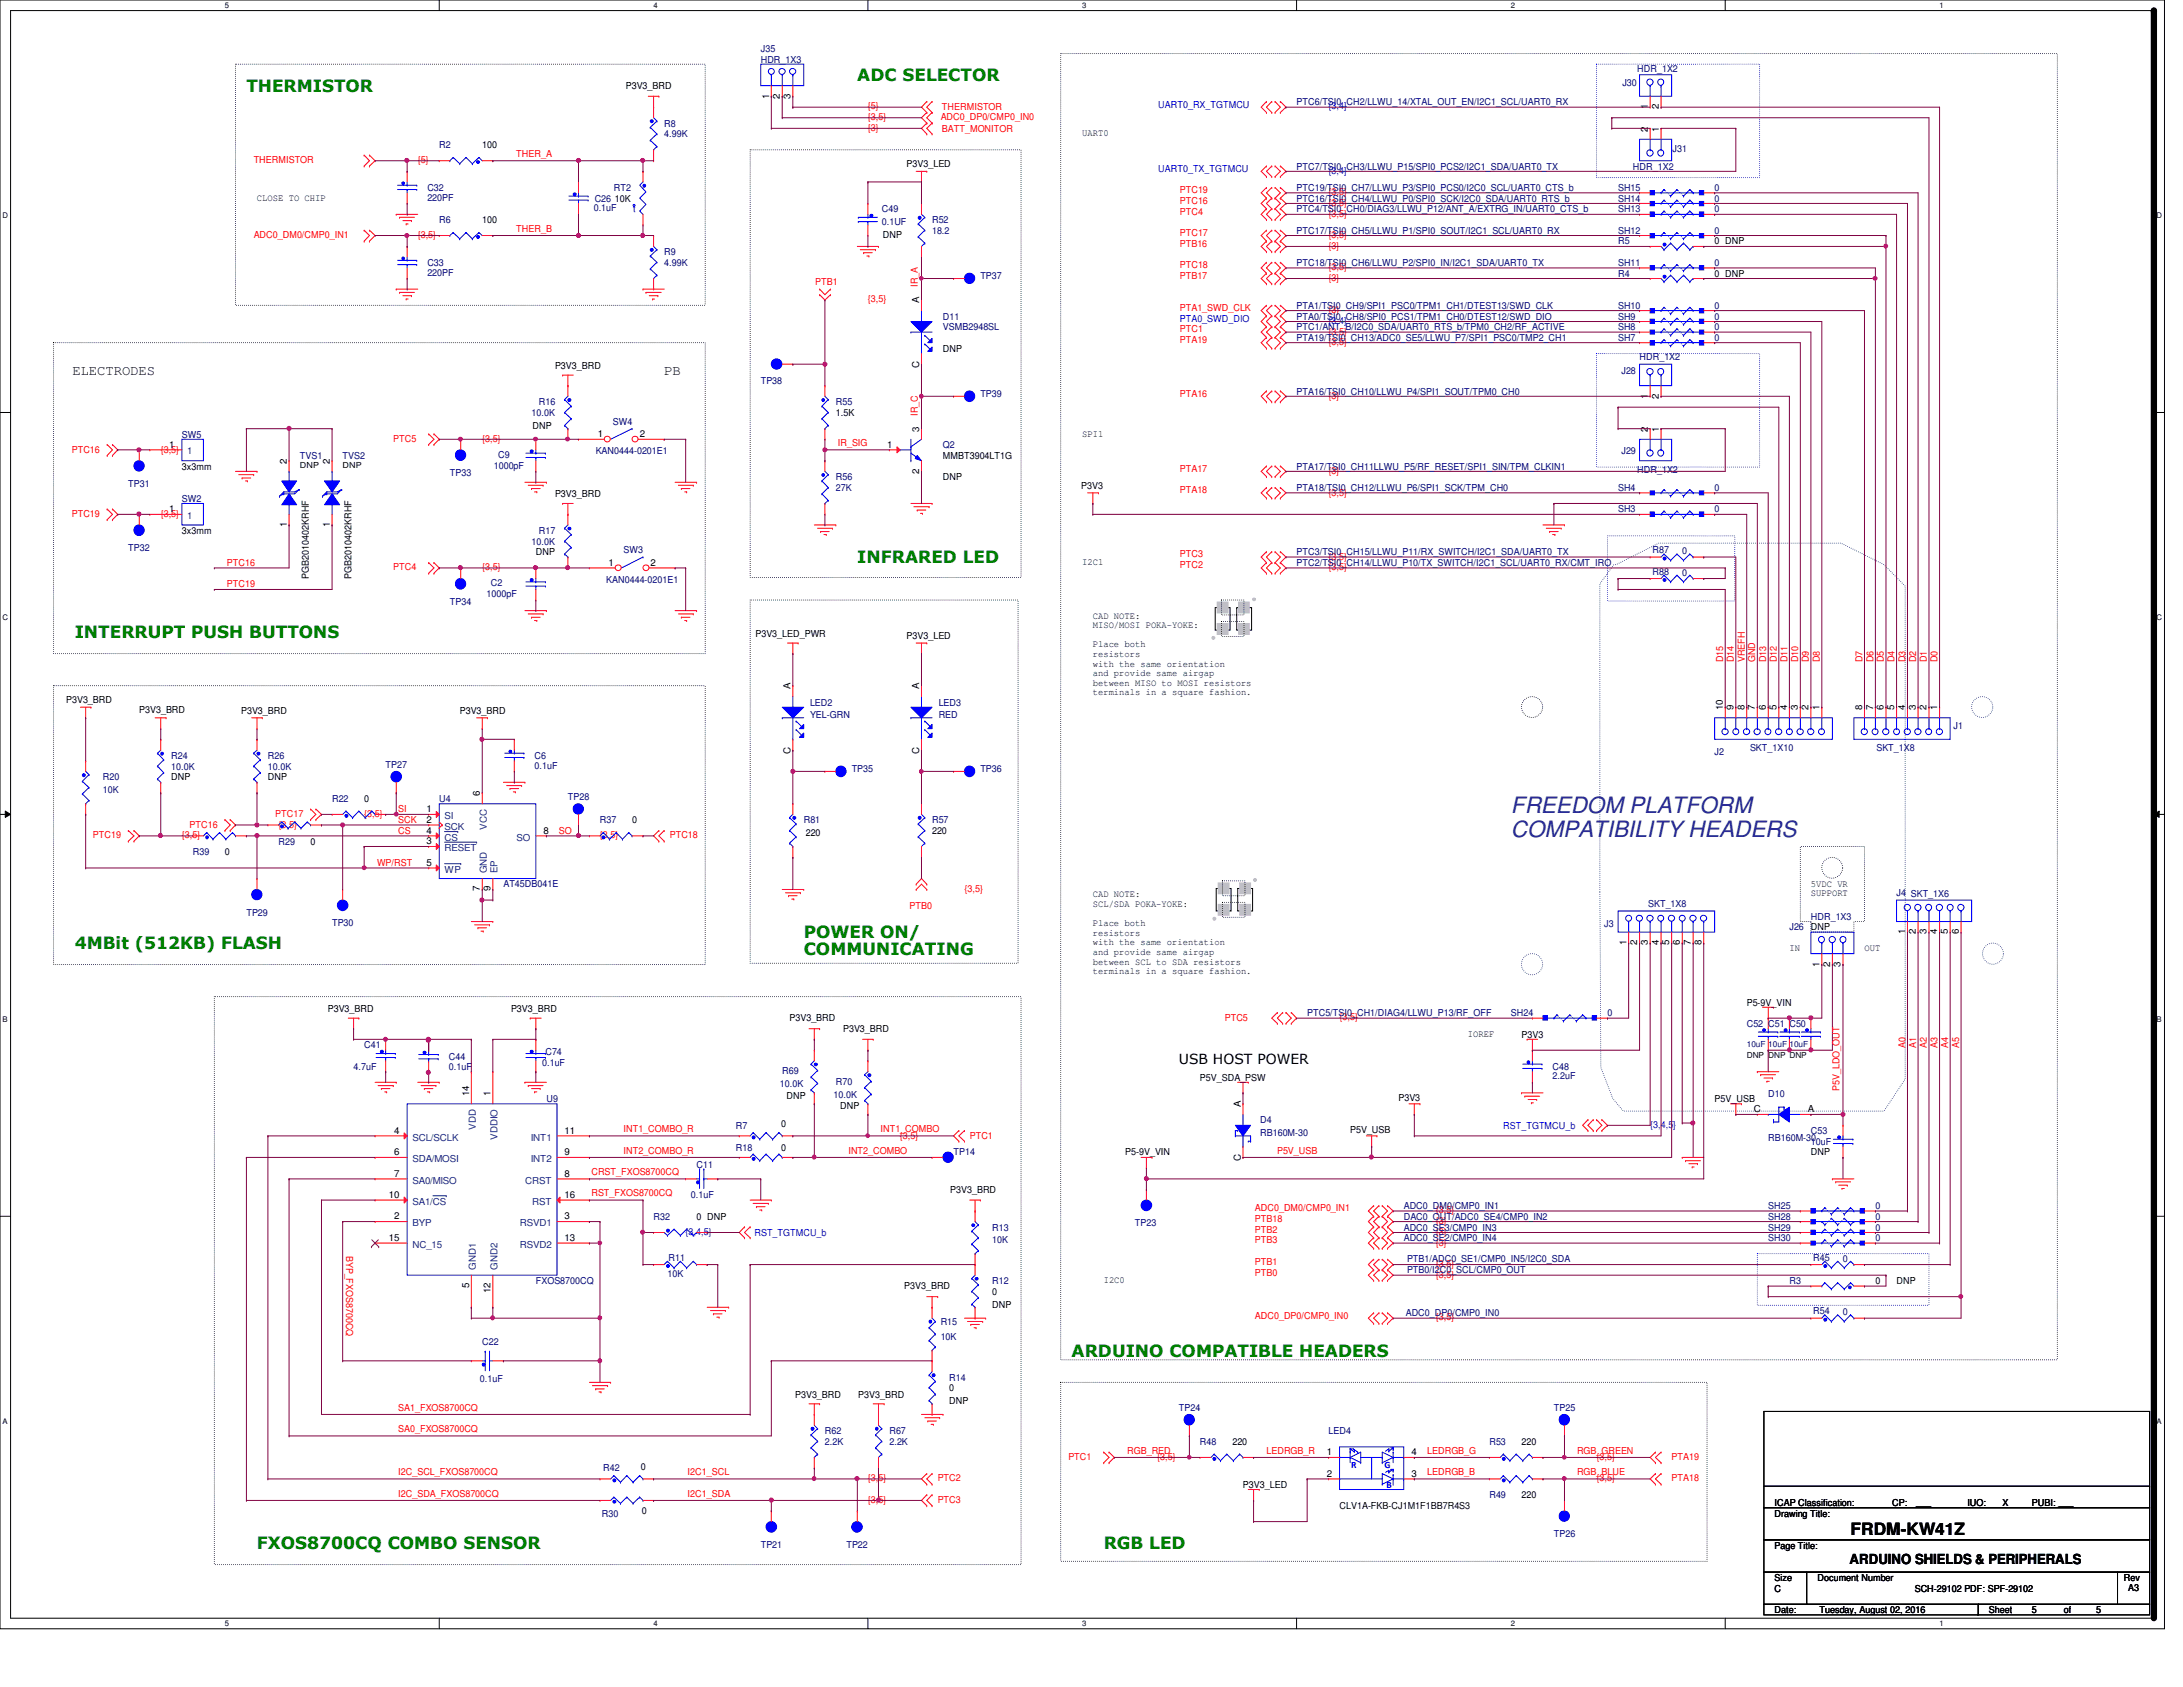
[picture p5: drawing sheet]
<svg xmlns="http://www.w3.org/2000/svg" width="279mm" height="216mm" viewBox="0 0 279 216" stroke-linecap="round" stroke-linejoin="round" font-family="sans-serif">
<defs><g id="words">
<g font-size="2.9" fill="#004080">
<text x="193.4" y="104.1">FREEDOM PLATFORM</text>
<text x="193.4" y="107.1">COMPATIBILITY HEADERS</text>
</g>
<g font-size="2.2" fill="#008000">
<text x="31.5" y="11.7">THERMISTOR</text>
<text x="109.7" y="10.4">ADC SELECTOR</text>
<text x="109.7" y="72.1">INFRARED LED</text>
<text x="9.6" y="81.7">INTERRUPT PUSH BUTTONS</text>
<text x="9.6" y="121.5">4MBit (512KB) FLASH</text>
<text x="102.9" y="120.1">POWER ON/</text>
<text x="102.9" y="122.3">COMMUNICATING</text>
<text x="137.2" y="173.6">ARDUINO COMPATIBLE HEADERS</text>
<text x="32.9" y="198.3">FXOS8700CQ COMBO SENSOR</text>
<text x="141.3" y="198.3">RGB LED</text>
</g>
<text font-size="2.2" x="236.9" y="196.4">FRDM-KW41Z</text>
<g font-size="1.8">
<text x="9.3" y="48">ELECTRODES</text>
<text x="85" y="48">PB</text>
<text x="150.9" y="136.2">USB HOST POWER</text>
<text x="236.7" y="200.1">ARDUINO SHIELDS &amp; PERIPHERALS</text>
</g>
<g font-size="1.2">
<text x="80.1" y="11.4">P3V3_BRD</text>
<text x="98.4" y="12.6" transform="rotate(-90 98.4 12.6)">1</text>
<text x="99.8" y="12.6" transform="rotate(-90 99.8 12.6)">2</text>
<text x="101.2" y="12.6" transform="rotate(-90 101.2 12.6)">3</text>
<text x="138.5" y="17.4">UART0</text>
<text x="210.9" y="16.8" transform="rotate(-90 210.9 16.8)">2</text>
<text x="210.9" y="14" transform="rotate(-90 210.9 14)">1</text>
<text x="212.3" y="16.8" transform="rotate(-90 212.3 16.8)">1</text>
<text x="212.3" y="14" transform="rotate(-90 212.3 14)">2</text>
<text x="61.7" y="19">100</text>
<text x="116" y="21.4">P3V3_LED</text>
<text x="32.9" y="25.7">CLOSE TO CHIP</text>
<text x="61.7" y="28.6">100</text>
<text x="78.7" y="25.8">10K</text>
<text x="113" y="30.5">DNP</text>
<text x="219.5" y="31.3">0 DNP</text>
<text x="219.5" y="35.4">0 DNP</text>
<text x="117.6" y="38.8" transform="rotate(-90 117.6 38.8)">A</text>
<text x="71" y="47.2">P3V3_BRD</text>
<text x="117.6" y="47.1" transform="rotate(-90 117.6 47.1)">C</text>
<text x="120.7" y="45">DNP</text>
<text x="107" y="53.3">1.5K</text>
<text x="210.9" y="51" transform="rotate(-90 210.9 51)">1</text>
<text x="212.3" y="51" transform="rotate(-90 212.3 51)">2</text>
<text x="21.6" y="57.3">1</text>
<text x="36.7" y="59.4" transform="rotate(-90 36.7 59.4)">2</text>
<text x="42.2" y="59.4" transform="rotate(-90 42.2 59.4)">2</text>
<text x="68.2" y="54.9">DNP</text>
<text x="76.5" y="55.9">1</text>
<text x="81.9" y="55.9">2</text>
<text x="113.5" y="57.3">1</text>
<text x="117.6" y="55.2" transform="rotate(-90 117.6 55.2)">3</text>
<text x="120.7" y="58.7">MMBT3904LT1G</text>
<text x="138.5" y="55.9">SPI1</text>
<text x="210.9" y="55.2" transform="rotate(-90 210.9 55.2)">2</text>
<text x="212.3" y="55.2" transform="rotate(-90 212.3 55.2)">1</text>
<text x="21.6" y="65.5">1</text>
<text x="23.3" y="60.1">3x3mm</text>
<text x="71" y="63.7">P3V3_BRD</text>
<text x="117.6" y="60.6" transform="rotate(-90 117.6 60.6)">2</text>
<text x="120.7" y="61.5">DNP</text>
<text x="138.4" y="62.6">P3V3</text>
<text x="23.3" y="68.3">3x3mm</text>
<text x="36.7" y="67.5" transform="rotate(-90 36.7 67.5)">1</text>
<text x="42.2" y="67.5" transform="rotate(-90 42.2 67.5)">1</text>
<text x="68.6" y="71.1">DNP</text>
<text x="39.5" y="74" transform="rotate(-90 39.5 74)">PGB2010402KRHF</text>
<text x="45" y="74" transform="rotate(-90 45 74)">PGB2010402KRHF</text>
<text x="77.9" y="72.4">1</text>
<text x="83.3" y="72.4">2</text>
<text x="138.5" y="72.3">I2C1</text>
<text x="96.7" y="81.5">P3V3_LED_PWR</text>
<text x="116" y="81.8">P3V3_LED</text>
<text x="139.9" y="79.2">CAD NOTE:</text>
<text x="139.9" y="80.4">MISO/MOSI POKA-YOKE:</text>
<text x="139.9" y="82.8">Place both</text>
<text x="101.2" y="88.2" transform="rotate(-90 101.2 88.2)">A</text>
<text x="117.6" y="88.2" transform="rotate(-90 117.6 88.2)">A</text>
<text x="139.9" y="84.1">resistors</text>
<text x="139.9" y="85.3">with the same orientation</text>
<text x="139.9" y="86.5">and provide same airgap</text>
<text x="139.9" y="87.8">between MISO to MOSI resistors</text>
<text x="139.9" y="89">terminals in a square fashion.</text>
<text x="8.5" y="90">P3V3_BRD</text>
<text x="17.8" y="91.2">P3V3_BRD</text>
<text x="30.9" y="91.4">P3V3_BRD</text>
<text x="58.8" y="91.4">P3V3_BRD</text>
<text x="220.5" y="90.9" transform="rotate(-90 220.5 90.9)">10</text>
<text x="221.9" y="90.9" transform="rotate(-90 221.9 90.9)">9</text>
<text x="223.3" y="90.9" transform="rotate(-90 223.3 90.9)">8</text>
<text x="224.6" y="90.9" transform="rotate(-90 224.6 90.9)">7</text>
<text x="226" y="90.9" transform="rotate(-90 226 90.9)">6</text>
<text x="227.4" y="90.9" transform="rotate(-90 227.4 90.9)">5</text>
<text x="228.7" y="90.9" transform="rotate(-90 228.7 90.9)">4</text>
<text x="230.1" y="90.9" transform="rotate(-90 230.1 90.9)">3</text>
<text x="231.5" y="90.9" transform="rotate(-90 231.5 90.9)">2</text>
<text x="232.9" y="90.9" transform="rotate(-90 232.9 90.9)">1</text>
<text x="238.3" y="90.9" transform="rotate(-90 238.3 90.9)">8</text>
<text x="239.7" y="90.9" transform="rotate(-90 239.7 90.9)">7</text>
<text x="241.1" y="90.9" transform="rotate(-90 241.1 90.9)">6</text>
<text x="242.4" y="90.9" transform="rotate(-90 242.4 90.9)">5</text>
<text x="243.8" y="90.9" transform="rotate(-90 243.8 90.9)">4</text>
<text x="245.2" y="90.9" transform="rotate(-90 245.2 90.9)">3</text>
<text x="246.6" y="90.9" transform="rotate(-90 246.6 90.9)">2</text>
<text x="247.9" y="90.9" transform="rotate(-90 247.9 90.9)">1</text>
<text x="21.9" y="99.9">DNP</text>
<text x="34.3" y="99.9">DNP</text>
<text x="61.4" y="101.9" transform="rotate(-90 61.4 101.9)">6</text>
<text x="101.2" y="96.5" transform="rotate(-90 101.2 96.5)">C</text>
<text x="117.6" y="96.5" transform="rotate(-90 117.6 96.5)">C</text>
<text x="46.6" y="102.6">0</text>
<text x="54.6" y="105.3">2</text>
<text x="54.6" y="106.7">4</text>
<text x="54.6" y="103.9">1</text>
<text x="69.6" y="106.7">8</text>
<text x="80.9" y="105.4">0</text>
<text x="103.1" y="107">220</text>
<text x="119.3" y="106.7">220</text>
<text x="28.8" y="109.5">0</text>
<text x="39.8" y="108.1">0</text>
<text x="54.6" y="110.8">5</text>
<text x="54.6" y="108">3</text>
<text x="231.8" y="113.5">5VDC VR</text>
<text x="61.4" y="114.1" transform="rotate(-90 61.4 114.1)">7</text>
<text x="62.8" y="114.1" transform="rotate(-90 62.8 114.1)">9</text>
<text x="139.9" y="114.9">CAD NOTE:</text>
<text x="139.9" y="116.1">SCL/SDA POKA-YOKE:</text>
<text x="139.9" y="118.5">Place both</text>
<text x="139.9" y="119.8">resistors</text>
<text x="231.8" y="114.7">SUPPORT</text>
<text x="231.8" y="119.1">DNP</text>
<text x="243.8" y="119.6" transform="rotate(-90 243.8 119.6)">1</text>
<text x="245.2" y="119.6" transform="rotate(-90 245.2 119.6)">2</text>
<text x="246.6" y="119.6" transform="rotate(-90 246.6 119.6)">3</text>
<text x="247.9" y="119.6" transform="rotate(-90 247.9 119.6)">4</text>
<text x="249.3" y="119.6" transform="rotate(-90 249.3 119.6)">5</text>
<text x="250.7" y="119.6" transform="rotate(-90 250.7 119.6)">6</text>
<text x="139.9" y="121">with the same orientation</text>
<text x="139.9" y="122.2">and provide same airgap</text>
<text x="139.9" y="123.4">between SCL to SDA resistors</text>
<text x="139.9" y="124.7">terminals in a square fashion.</text>
<text x="208.2" y="120.9" transform="rotate(-90 208.2 120.9)">1</text>
<text x="209.5" y="120.9" transform="rotate(-90 209.5 120.9)">2</text>
<text x="210.9" y="120.9" transform="rotate(-90 210.9 120.9)">3</text>
<text x="212.3" y="120.9" transform="rotate(-90 212.3 120.9)">4</text>
<text x="213.7" y="120.9" transform="rotate(-90 213.7 120.9)">5</text>
<text x="215" y="120.9" transform="rotate(-90 215 120.9)">6</text>
<text x="216.4" y="120.9" transform="rotate(-90 216.4 120.9)">7</text>
<text x="217.8" y="120.9" transform="rotate(-90 217.8 120.9)">8</text>
<text x="229" y="121.7">IN</text>
<text x="232.9" y="123.7" transform="rotate(-90 232.9 123.7)">1</text>
<text x="234.2" y="123.7" transform="rotate(-90 234.2 123.7)">2</text>
<text x="235.6" y="123.7" transform="rotate(-90 235.6 123.7)">3</text>
<text x="238.6" y="121.7">OUT</text>
<text x="42" y="129.5">P3V3_BRD</text>
<text x="65.4" y="129.5">P3V3_BRD</text>
<text x="101" y="130.7">P3V3_BRD</text>
<text x="223.6" y="128.7">P5-9V_VIN</text>
<text x="107.9" y="132.1">P3V3_BRD</text>
<text x="187.9" y="132.7">IOREF</text>
<text x="194.7" y="132.8">P3V3</text>
<text x="60" y="140.3" transform="rotate(-90 60 140.3)">14</text>
<text x="62.8" y="140.3" transform="rotate(-90 62.8 140.3)">1</text>
<text x="100.7" y="140.6">DNP</text>
<text x="107.5" y="142">DNP</text>
<text x="153.6" y="138.3">P5V_SDA_PSW</text>
<text x="158.8" y="141.6" transform="rotate(-90 158.8 141.6)">A</text>
<text x="179" y="140.9">P3V3</text>
<text x="219.5" y="141">P5V_USB</text>
<text x="224.5" y="142.3">C</text>
<text x="231.4" y="142.3">A</text>
<text x="50.5" y="145.1">4</text>
<text x="50.5" y="147.8">6</text>
<text x="72.3" y="147.8">9</text>
<text x="72.3" y="145.1">11</text>
<text x="100" y="144.2">0</text>
<text x="100" y="147.3">0</text>
<text x="144" y="147.9">P5-9V_VIN</text>
<text x="158.8" y="148.6" transform="rotate(-90 158.8 148.6)">C</text>
<text x="172.8" y="145">P5V_USB</text>
<text x="231.8" y="147.9">DNP</text>
<text x="49.8" y="153.3">10</text>
<text x="50.5" y="150.6">7</text>
<text x="72.3" y="150.6">8</text>
<text x="72.3" y="153.3">16</text>
<text x="121.6" y="152.7">P3V3_BRD</text>
<text x="49.8" y="158.8">15</text>
<text x="50.5" y="156">2</text>
<text x="72.3" y="156">3</text>
<text x="72.3" y="158.8">13</text>
<text x="89.2" y="156.1">0 DNP</text>
<text x="60" y="164.8" transform="rotate(-90 60 164.8)">5</text>
<text x="62.8" y="165.5" transform="rotate(-90 62.8 165.5)">12</text>
<text x="115.7" y="165">P3V3_BRD</text>
<text x="127" y="165.7">0</text>
<text x="127" y="167.3">DNP</text>
<text x="141.3" y="164.2">I2C0</text>
<text x="240" y="164.3">0</text>
<text x="242.7" y="164.3">DNP</text>
<text x="101.8" y="178.9">P3V3_BRD</text>
<text x="109.9" y="178.9">P3V3_BRD</text>
<text x="121.5" y="178.1">0</text>
<text x="121.5" y="179.7">DNP</text>
<text x="157.7" y="184.9">220</text>
<text x="194.7" y="184.9">220</text>
<text x="82" y="188.1">0</text>
<text x="159.1" y="190.4">P3V3_LED</text>
<text x="169.8" y="186.2">1</text>
<text x="169.8" y="189">2</text>
<text x="180.6" y="189">3</text>
<text x="180.6" y="186.2">4</text>
<text x="194.7" y="191.8">220</text>
<text x="82.1" y="193.7">0</text>
<text x="171.4" y="193.2">CLV1A-FKB-CJ1M1F1BB7R4S3</text>
<text x="227.1" y="194.1">Drawing Title:</text>
<text x="227.1" y="192.7">ICAP Classification:</text>
<text x="242.2" y="192.7">CP:</text>
<text x="245.2" y="192.6">___</text>
<text x="251.8" y="192.7">IUO:</text>
<text x="255.7" y="192.7">_X__</text>
<text x="260.1" y="192.7">PUBI: ___</text>
<text x="227.1" y="202.4">Size</text>
<text x="227.1" y="203.7">C</text>
<text x="227.1" y="198.2">Page Title:</text>
<text x="232.6" y="202.4">Document Number</text>
<text x="245.1" y="203.7">SCH-29102 PDF: SPF-29102</text>
<text x="271.8" y="202.4">Rev</text>
<text x="272.4" y="203.6">A3</text>
<text x="227.1" y="206.5">Date:</text>
<text x="232.9" y="206.5">Tuesday, August 02, 2016</text>
<text x="254.6" y="206.5">Sheet</text>
<text x="260.1" y="206.5">5</text>
<text x="264.2" y="206.5">of</text>
<text x="268.3" y="206.5">5</text>
</g>
<g font-size="1.2" fill="#000080">
<text x="97.4" y="6.6">J35</text>
<text x="97.4" y="8">HDR_1X3</text>
<text x="207.6" y="11">J30</text>
<text x="209.5" y="9.2">HDR_1X2</text>
<text x="85" y="16.2">R8</text>
<text x="85" y="17.6">4.99K</text>
<text x="165.9" y="13.5">PTC6/TSI0_CH2/LLWU_14/XTAL_OUT_EN/I2C1_SCL/UART0_RX</text>
<text x="56.2" y="19">R2</text>
<text x="165.9" y="21.7">PTC7/TSI0_CH3/LLWU_P15/SPI0_PCS2/I2C1_SDA/UART0_TX</text>
<text x="209" y="21.7">HDR_1X2</text>
<text x="214.1" y="19.5">J31</text>
<text x="54.7" y="24.4">C32</text>
<text x="54.7" y="25.7">220PF</text>
<text x="56.2" y="28.6">R6</text>
<text x="76" y="27.1">0.1uF</text>
<text x="76.1" y="25.8">C26</text>
<text x="78.6" y="24.4">RT2</text>
<text x="112.9" y="27.2">C49</text>
<text x="112.9" y="28.8">0.1UF</text>
<text x="119.3" y="28.6">R52</text>
<text x="119.3" y="29.9">18.2</text>
<text x="165.9" y="29.9">PTC17/TSI0_CH5/LLWU_P1/SPI0_SOUT/I2C1_SCL/UART0_RX</text>
<text x="165.9" y="27.2">PTC4/TSI0_CH0/DIAG3/LLWU_P12/ANT_A/EXTRG_IN/UART0_CTS_b</text>
<text x="165.9" y="24.4">PTC19/TSI0_CH7/LLWU_P3/SPI0_PCS0/I2C0_SCL/UART0_CTS_b</text>
<text x="165.9" y="25.8">PTC16/TSI0_CH4/LLWU_P0/SPI0_SCK/I2C0_SDA/UART0_RTS_b</text>
<text x="207.1" y="25.8">SH14</text>
<text x="207.1" y="24.4">SH15</text>
<text x="207.1" y="29.9">SH12</text>
<text x="207.1" y="27.2">SH13</text>
<text x="219.5" y="25.8">0</text>
<text x="219.5" y="24.4">0</text>
<text x="219.5" y="29.9">0</text>
<text x="219.5" y="27.2">0</text>
<text x="54.7" y="34">C33</text>
<text x="54.7" y="35.3">220PF</text>
<text x="85" y="32.7">R9</text>
<text x="85" y="34">4.99K</text>
<text x="125.5" y="35.7">TP37</text>
<text x="165.9" y="34">PTC18/TSI0_CH6/LLWU_P2/SPI0_IN/I2C1_SDA/UART0_TX</text>
<text x="207.1" y="31.3">R5</text>
<text x="207.1" y="35.4">R4</text>
<text x="207.1" y="34">SH11</text>
<text x="219.5" y="34">0</text>
<text x="120.7" y="40.9">D11</text>
<text x="165.9" y="40.9">PTA0/TSI0_CH8/SPI0_PCS1/TPM1_CH0/DTEST12/SWD_DIO</text>
<text x="165.9" y="39.5">PTA1/TSI0_CH9/SPI1_PSC0/TPM1_CH1/DTEST13/SWD_CLK</text>
<text x="207.1" y="39.5">SH10</text>
<text x="207.1" y="40.9">SH9</text>
<text x="219.5" y="40.9">0</text>
<text x="219.5" y="39.5">0</text>
<text x="120.7" y="42.3">VSMB2948SL</text>
<text x="165.9" y="43.6">PTA19/TSI0_CH13/ADC0_SE5/LLWU_P7/SPI1_PSC0/TMP2_CH1</text>
<text x="165.9" y="42.3">PTC1/ANT_B/I2C0_SDA/UART0_RTS_b/TPM0_CH2/RF_ACTIVE</text>
<text x="207.1" y="42.3">SH8</text>
<text x="207.1" y="43.6">SH7</text>
<text x="207.5" y="47.9">J28</text>
<text x="209.8" y="46.1">HDR_1X2</text>
<text x="219.5" y="42.3">0</text>
<text x="219.5" y="43.6">0</text>
<text x="68" y="53.3">10.0K</text>
<text x="69" y="51.9">R16</text>
<text x="97.4" y="49.1">TP38</text>
<text x="107" y="51.9">R55</text>
<text x="125.5" y="50.8">TP39</text>
<text x="165.9" y="50.5">PTA16/TSI0_CH10/LLWU_P4/SPI1_SOUT/TPM0_CH0</text>
<text x="23.3" y="56">SW5</text>
<text x="38.4" y="58.7">TVS1</text>
<text x="43.9" y="58.7">TVS2</text>
<text x="63.2" y="60">1000pF</text>
<text x="63.8" y="58.6">C9</text>
<text x="76.2" y="58.2">KAN0444-0201E1</text>
<text x="78.4" y="54.4">SW4</text>
<text x="120.7" y="57.4">Q2</text>
<text x="207.5" y="58">J29</text>
<text x="16.4" y="62.3">TP31</text>
<text x="23.3" y="64.2">SW2</text>
<text x="57.6" y="60.9">TP33</text>
<text x="107" y="61.5">R56</text>
<text x="107" y="62.9">27K</text>
<text x="165.9" y="62.9">PTA18/TSI0_CH12/LLWU_P6/SPI1_SCK/TPM_CH0</text>
<text x="165.9" y="60.1">PTA17/TSI0_CH11LLWU_P5/RF_RESET/SPI1_SIN/TPM_CLKIN1</text>
<text x="207.1" y="62.9">SH4</text>
<text x="207.1" y="65.6">SH3</text>
<text x="209.5" y="60.5">HDR_1X2</text>
<text x="219.5" y="62.9">0</text>
<text x="219.5" y="65.6">0</text>
<text x="16.4" y="70.5">TP32</text>
<text x="68" y="69.7">10.0K</text>
<text x="69" y="68.3">R17</text>
<text x="79.8" y="70.8">SW3</text>
<text x="165.9" y="71.1">PTC3/TSI0_CH15/LLWU_P11/RX_SWITCH/I2C1_SDA/UART0_TX</text>
<text x="211.5" y="70.8">R87</text>
<text x="215.3" y="71">0</text>
<text x="57.6" y="77.4">TP34</text>
<text x="62.3" y="76.4">1000pF</text>
<text x="62.8" y="75.1">C2</text>
<text x="77.6" y="74.6">KAN0444-0201E1</text>
<text x="165.9" y="72.4">PTC2/TSI0_CH14/LLWU_P10/TX_SWITCH/I2C1_SCL/UART0_RX/CMT_IRO</text>
<text x="211.5" y="73.5">R88</text>
<text x="215.3" y="73.7">0</text>
<text x="103.7" y="90.3">LED2</text>
<text x="103.7" y="91.9">YEL-GRN</text>
<text x="120.1" y="90.3">LED3</text>
<text x="120.1" y="91.9">RED</text>
<text x="250" y="93.3">J1</text>
<text x="13.2" y="99.9">R20</text>
<text x="13.2" y="101.5">10K</text>
<text x="21.9" y="97.2">R24</text>
<text x="21.9" y="98.5">10.0K</text>
<text x="34.3" y="97.2">R26</text>
<text x="34.3" y="98.5">10.0K</text>
<text x="49.4" y="98.3">TP27</text>
<text x="68.4" y="97.2">C6</text>
<text x="68.4" y="98.4">0.1uF</text>
<text x="109" y="98.8">TP35</text>
<text x="125.5" y="98.8">TP36</text>
<text x="219.5" y="96.6">J2</text>
<text x="224" y="96.1">SKT_1X10</text>
<text x="240.2" y="96.1">SKT_1X8</text>
<text x="42.5" y="102.6">R22</text>
<text x="56.2" y="102.6">U4</text>
<text x="72.7" y="102.4">TP28</text>
<text x="76.8" y="105.4">R37</text>
<text x="102.9" y="105.4">R81</text>
<text x="119.3" y="105.4">R57</text>
<text x="24.7" y="109.5">R39</text>
<text x="35.6" y="108.1">R29</text>
<text x="64.4" y="113.6">AT45DB041E</text>
<text x="31.5" y="117.2">TP29</text>
<text x="42.5" y="118.5">TP30</text>
<text x="205.3" y="118.7">J3</text>
<text x="210.9" y="116.1">SKT_1X8</text>
<text x="229" y="119.1">J26</text>
<text x="231.8" y="117.7">HDR_1X3</text>
<text x="242.7" y="114.7">J4</text>
<text x="244.6" y="114.9">SKT_1X6</text>
<text x="167.3" y="130">PTC5/TSI0_CH1/DIAG4/LLWU_P13/RF_OFF</text>
<text x="193.4" y="130">SH24</text>
<text x="205.7" y="130">0</text>
<text x="223.6" y="131.4">C52 C51 C50</text>
<text x="45.3" y="136.9">4.7uF</text>
<text x="46.6" y="134.2">C41</text>
<text x="57.4" y="135.7">C44</text>
<text x="57.4" y="136.9">0.1uF</text>
<text x="69.4" y="136.5">0.1uF</text>
<text x="69.8" y="135">C74</text>
<text x="100.1" y="137.5">R69</text>
<text x="198.7" y="136.9">C48</text>
<text x="69.9" y="141">U9</text>
<text x="99.8" y="139.1">10.0K</text>
<text x="106.7" y="140.5">10.0K</text>
<text x="107" y="138.9">R70</text>
<text x="161.3" y="143.8">D4</text>
<text x="198.7" y="138.1">2.2uF</text>
<text x="226.3" y="140.3">D10</text>
<text x="89.2" y="149.5">C11</text>
<text x="94.2" y="144.4">R7</text>
<text x="94.2" y="147.3">R18</text>
<text x="122" y="147.9">TP14</text>
<text x="161.3" y="145.4">RB160M-30</text>
<text x="226.3" y="146">RB160M-30</text>
<text x="231.8" y="145.2">C53</text>
<text x="231.8" y="146.5">10uF</text>
<text x="88.4" y="153.4">0.1uF</text>
<text x="179.7" y="154.7">ADC0_DM0/CMP0_IN1</text>
<text x="226.3" y="154.7">SH25</text>
<text x="240" y="154.7">0</text>
<text x="83.7" y="156.1">R32</text>
<text x="85.6" y="161.3">R11</text>
<text x="127" y="157.5">R13</text>
<text x="127" y="159.1">10K</text>
<text x="145.2" y="156.9">TP23</text>
<text x="179.7" y="156.1">DAC0_OUT/ADC0_SE4/CMP0_IN2</text>
<text x="179.7" y="157.5">ADC0_SE3/CMP0_IN3</text>
<text x="179.7" y="158.9">ADC0_SE2/CMP0_IN4</text>
<text x="180.1" y="161.5">PTB1/ADC0_SE1/CMP0_IN5/I2C0_SDA</text>
<text x="226.3" y="156.1">SH28</text>
<text x="226.3" y="158.9">SH30</text>
<text x="226.3" y="157.5">SH29</text>
<text x="232.1" y="161.3">R45</text>
<text x="235.9" y="161.5">0</text>
<text x="240" y="156.1">0</text>
<text x="240" y="158.9">0</text>
<text x="240" y="157.5">0</text>
<text x="68.6" y="164.3">FXOS8700CQ</text>
<text x="85.4" y="163.4">10K</text>
<text x="127" y="164.3">R12</text>
<text x="180.1" y="162.9">PTB0/I2C0_SCL/CMP0_OUT</text>
<text x="229" y="164.3">R3</text>
<text x="61.7" y="172.2">C22</text>
<text x="120.4" y="169.5">R15</text>
<text x="120.4" y="171.5">10K</text>
<text x="179.9" y="168.4">ADC0_DP0/CMP0_IN0</text>
<text x="232.1" y="168.2">R54</text>
<text x="235.9" y="168.3">0</text>
<text x="61.4" y="176.8">0.1uF</text>
<text x="121.5" y="176.7">R14</text>
<text x="105.6" y="183.6">R62</text>
<text x="105.6" y="184.9">2.2K</text>
<text x="113.8" y="183.6">R67</text>
<text x="113.8" y="184.9">2.2K</text>
<text x="150.9" y="180.6">TP24</text>
<text x="153.6" y="184.9">R48</text>
<text x="170.1" y="183.6">LED4</text>
<text x="190.6" y="184.9">R53</text>
<text x="198.9" y="180.6">TP25</text>
<text x="77.2" y="188.2">R42</text>
<text x="190.6" y="191.8">R49</text>
<text x="77" y="194.1">R30</text>
<text x="198.9" y="196.7">TP26</text>
<text x="97.4" y="198.1">TP21</text>
<text x="108.3" y="198.1">TP22</text>
</g>
<g font-size="1.2" fill="#f00">
<text x="111.1" y="14">{5}</text>
<text x="111.1" y="16.8">{3}</text>
<text x="111.1" y="15.4">{3,5}</text>
<text x="120.4" y="15.4">ADC0_DP0/CMP0_IN0</text>
<text x="120.6" y="14.1">THERMISTOR</text>
<text x="120.6" y="16.9">BATT_MONITOR</text>
<text x="32.5" y="20.9">THERMISTOR</text>
<text x="53.5" y="20.9">{5}</text>
<text x="66.1" y="20.1">THER_A</text>
<text x="66.1" y="29.7">THER_B</text>
<text x="151" y="24.7">PTC19</text>
<text x="151" y="26.1">PTC16</text>
<text x="151" y="27.5">PTC4</text>
<text x="170.1" y="25">{3,5}</text>
<text x="170.1" y="26.4">{3,5}</text>
<text x="170.1" y="27.7">{3,5}</text>
<text x="32.5" y="30.5">ADC0_DM0/CMP0_IN1</text>
<text x="53.5" y="30.5">{3,5}</text>
<text x="151" y="30.2">PTC17</text>
<text x="151" y="31.6">PTB16</text>
<text x="151" y="34.3">PTC18</text>
<text x="151" y="35.7">PTB17</text>
<text x="170.1" y="30.5">{3,5}</text>
<text x="170.1" y="31.8">{3}</text>
<text x="170.1" y="34.6">{3,5}</text>
<text x="170.1" y="36">{3}</text>
<text x="104.4" y="36.5">PTB1</text>
<text x="111.1" y="38.7">{3,5}</text>
<text x="117.5" y="36.7" transform="rotate(-90 117.5 36.7)">IR_A</text>
<text x="151" y="39.8">PTA1_SWD_CLK</text>
<text x="170.1" y="40.1">{3}</text>
<text x="151" y="42.5">PTC1</text>
<text x="151" y="43.9">PTA19</text>
<text x="170.1" y="42.8">{3,5}</text>
<text x="170.1" y="44.2">{3,5}</text>
<text x="117.5" y="53.2" transform="rotate(-90 117.5 53.2)">IR_C</text>
<text x="151" y="50.8">PTA16</text>
<text x="170.1" y="51.1">{3}</text>
<text x="9.2" y="57.9">PTC16</text>
<text x="20.6" y="57.9">{3,5}</text>
<text x="50.3" y="56.6">PTC5</text>
<text x="61.7" y="56.6">{3,5}</text>
<text x="107.2" y="57.1">IR_SIG</text>
<text x="151" y="60.4">PTA17</text>
<text x="151" y="63.1">PTA18</text>
<text x="170.1" y="60.7">{3}</text>
<text x="170.1" y="63.4">{3,5}</text>
<text x="9.2" y="66.1">PTC19</text>
<text x="20.6" y="66.1">{3,5}</text>
<text x="151" y="71.3">PTC3</text>
<text x="170.1" y="71.6">{3,5}</text>
<text x="29" y="72.4">PTC16</text>
<text x="29" y="75.2">PTC19</text>
<text x="50.3" y="73">PTC4</text>
<text x="61.7" y="73">{3,5}</text>
<text x="151" y="72.7">PTC2</text>
<text x="170.1" y="73">{3,5}</text>
<text x="220.6" y="84.8" transform="rotate(-90 220.6 84.8)">D15</text>
<text x="221.9" y="84.8" transform="rotate(-90 221.9 84.8)">D14</text>
<text x="223.3" y="84.8" transform="rotate(-90 223.3 84.8)">VREFH</text>
<text x="224.7" y="84.8" transform="rotate(-90 224.7 84.8)">GND</text>
<text x="226.1" y="84.8" transform="rotate(-90 226.1 84.8)">D13</text>
<text x="227.4" y="84.8" transform="rotate(-90 227.4 84.8)">D12</text>
<text x="228.8" y="84.8" transform="rotate(-90 228.8 84.8)">D11</text>
<text x="230.2" y="84.8" transform="rotate(-90 230.2 84.8)">D10</text>
<text x="231.5" y="84.8" transform="rotate(-90 231.5 84.8)">D9</text>
<text x="232.9" y="84.8" transform="rotate(-90 232.9 84.8)">D8</text>
<text x="238.4" y="84.8" transform="rotate(-90 238.4 84.8)">D7</text>
<text x="239.8" y="84.8" transform="rotate(-90 239.8 84.8)">D6</text>
<text x="241.1" y="84.8" transform="rotate(-90 241.1 84.8)">D5</text>
<text x="242.5" y="84.8" transform="rotate(-90 242.5 84.8)">D4</text>
<text x="243.9" y="84.8" transform="rotate(-90 243.9 84.8)">D3</text>
<text x="245.2" y="84.8" transform="rotate(-90 245.2 84.8)">D2</text>
<text x="246.6" y="84.8" transform="rotate(-90 246.6 84.8)">D1</text>
<text x="248" y="84.8" transform="rotate(-90 248 84.8)">D0</text>
<text x="11.9" y="107.3">PTC19</text>
<text x="23.3" y="107.3">{3,5}</text>
<text x="24.3" y="105.9">PTC16</text>
<text x="35.2" y="104.6">PTC17</text>
<text x="35.6" y="105.9">{3,5}</text>
<text x="46.6" y="104.6">{3,5}</text>
<text x="51" y="105.3">SCK</text>
<text x="51" y="106.7">CS</text>
<text x="51" y="104">SI</text>
<text x="71.5" y="106.7">SO</text>
<text x="76.8" y="107.3">{3,5}</text>
<text x="85.7" y="107.3">PTC18</text>
<text x="48.3" y="110.8">WP/RST</text>
<text x="116.4" y="116.3">PTB0</text>
<text x="123.4" y="114.1">{3,5}</text>
<text x="156.8" y="130.7">PTC5</text>
<text x="171.4" y="130.6">{3,5}</text>
<text x="243.9" y="134.2" transform="rotate(-90 243.9 134.2)">A0</text>
<text x="245.2" y="134.2" transform="rotate(-90 245.2 134.2)">A1</text>
<text x="246.6" y="134.2" transform="rotate(-90 246.6 134.2)">A2</text>
<text x="248" y="134.2" transform="rotate(-90 248 134.2)">A3</text>
<text x="249.3" y="134.2" transform="rotate(-90 249.3 134.2)">A4</text>
<text x="250.7" y="134.2" transform="rotate(-90 250.7 134.2)">A5</text>
<text x="235.4" y="139.6" transform="rotate(-90 235.4 139.6)">P5V_LDO_OUT</text>
<text x="79.8" y="147.7">INT2_COMBO_R</text>
<text x="79.8" y="144.9">INT1_COMBO_R</text>
<text x="108.6" y="147.7">INT2_COMBO</text>
<text x="112.7" y="144.9">INT1_COMBO</text>
<text x="115.2" y="145.7">{3,5}</text>
<text x="124.1" y="145.7">PTC1</text>
<text x="163.4" y="147.7">P5V_USB</text>
<text x="75.7" y="153.1">RST_FXOS8700CQ</text>
<text x="75.7" y="150.4">CRST_FXOS8700CQ</text>
<text x="160.6" y="155">ADC0_DM0/CMP0_IN1</text>
<text x="183.8" y="155.3">{3,5}</text>
<text x="44.3" y="160.7" transform="rotate(90 44.3 160.7)">BYP_FXOS8700CQ</text>
<text x="160.6" y="156.4">PTB18</text>
<text x="160.6" y="157.8">PTB2</text>
<text x="160.6" y="159.1">PTB3</text>
<text x="160.6" y="161.9">PTB1</text>
<text x="183.8" y="156.7">{3}</text>
<text x="183.8" y="158">{3}</text>
<text x="183.8" y="159.4">{3}</text>
<text x="160.6" y="163.2">PTB0</text>
<text x="183.8" y="162.1">{3,5}</text>
<text x="183.8" y="163.5">{3,5}</text>
<text x="160.6" y="168.7">ADC0_DP0/CMP0_IN0</text>
<text x="183.8" y="169">{3,5}</text>
<text x="51" y="183.3">SA0_FXOS8700CQ</text>
<text x="51" y="180.6">SA1_FXOS8700CQ</text>
<text x="51" y="191.6">I2C_SDA_FXOS8700CQ</text>
<text x="51" y="188.8">I2C_SCL_FXOS8700CQ</text>
<text x="88" y="188.8">I2C1_SCL</text>
<text x="88" y="191.6">I2C1_SDA</text>
<text x="111.1" y="189.6">{3,5}</text>
<text x="120" y="189.6">PTC2</text>
<text x="136.7" y="186.9">PTC1</text>
<text x="144.3" y="186.1">RGB_RED</text>
<text x="148.1" y="186.9">{3,5}</text>
<text x="162.1" y="186.1">LEDRGB_R</text>
<text x="182.7" y="186.1">LEDRGB_G</text>
<text x="182.7" y="188.8">LEDRGB_B</text>
<text x="201.8" y="188.8">RGB_BLUE</text>
<text x="201.8" y="186.1">RGB_GREEN</text>
<text x="204.3" y="189.6">{3,5}</text>
<text x="204.3" y="186.9">{3,5}</text>
<text x="214" y="189.6">PTA18</text>
<text x="214" y="186.9">PTA19</text>
<text x="111.1" y="192.3">{3,5}</text>
<text x="120" y="192.3">PTC3</text>
</g>
<g font-size="1.2" fill="#00f">
<text x="148.3" y="13.8">UART0_RX_TGTMCU</text>
<text x="170.1" y="14">{3,4}</text>
<text x="148.3" y="22">UART0_TX_TGTMCU</text>
<text x="170.1" y="22.3">{3,4}</text>
<text x="81" y="27.2">t</text>
<text x="151" y="41.2">PTA0_SWD_DIO</text>
<text x="170.1" y="41.4">{3,4}</text>
<text x="192.4" y="144.4">RST_TGTMCU_b</text>
<text x="211.2" y="144.3">{3,4,5}</text>
<text x="87.8" y="158">{3,4,5}</text>
<text x="96.6" y="158.2">RST_TGTMCU_b</text>
<text x="172.9" y="187.8">R</text>
<text x="177.2" y="187.8">G</text>
<text x="177.5" y="190.5">B</text>
</g>
<g font-size="1.2" fill="#004080">
<text x="24" y="58.2">1</text>
<text x="24" y="66.4">1</text>
<text x="56.9" y="106.2">SCK</text>
<text x="56.9" y="107.6">CS</text>
<text x="56.9" y="104.8">SI</text>
<text x="62.3" y="106.2" transform="rotate(-90 62.3 106.2)">VCC</text>
<text x="66.1" y="107.6">SO</text>
<text x="56.9" y="111.7">WP</text>
<text x="56.9" y="108.9">RESET</text>
<text x="62.3" y="111.8" transform="rotate(-90 62.3 111.8)">GND</text>
<text x="63.7" y="111.8" transform="rotate(-90 63.7 111.8)">EP</text>
<text x="52.8" y="146">SCL/SCLK</text>
<text x="52.8" y="148.7">SDA/MOSI</text>
<text x="60.9" y="144.6" transform="rotate(-90 60.9 144.6)">VDD</text>
<text x="63.7" y="145.9" transform="rotate(-90 63.7 145.9)">VDDIO</text>
<text x="67.9" y="148.7">INT2</text>
<text x="67.9" y="146">INT1</text>
<text x="52.8" y="151.5">SA0/MISO</text>
<text x="52.8" y="154.2">SA1/CS</text>
<text x="67.2" y="151.5">CRST</text>
<text x="68.1" y="154.2">RST</text>
<text x="52.8" y="156.9">BYP</text>
<text x="52.8" y="159.7">NC_15</text>
<text x="66.5" y="156.9">RSVD1</text>
<text x="66.5" y="159.7">RSVD2</text>
<text x="60.9" y="162.5" transform="rotate(-90 60.9 162.5)">GND1</text>
<text x="63.7" y="162.5" transform="rotate(-90 63.7 162.5)">GND2</text>
</g>
<g font-size="1.1">
<text x="38.4" y="59.9">DNP</text>
<text x="43.9" y="59.9">DNP</text>
<text x="223.6" y="135.4">DNP DNP DNP</text>
</g>
<text font-size="1.1" fill="#000080" x="223.6" y="134">10uF 10uF 10uF</text>
<g font-size="1">
<text x="28.8" y="1">5</text>
<text x="83.7" y="1">4</text>
<text x="138.5" y="1">3</text>
<text x="193.4" y="1">2</text>
<text x="248.2" y="1">1</text>
<text x=".3" y="27.9">D</text>
<text x="276" y="27.9">D</text>
<text x=".3" y="79.4">C</text>
<text x="276" y="79.4">C</text>
<text x=".3" y="130.8">B</text>
<text x="276" y="130.8">B</text>
<text x=".3" y="182.2">A</text>
<text x="276" y="182.2">A</text>
<text x="28.8" y="208.1">5</text>
<text x="83.7" y="208.1">4</text>
<text x="138.5" y="208.1">3</text>
<text x="193.4" y="208.1">2</text>
<text x="248.2" y="208.1">1</text>
</g>
</g></defs>
<path d="M0 0h277v208.4h-277zM1.4 1.4h274.3v205.7h-274.3z" fill="none" stroke="#000" stroke-width=".13"/>
<g fill="#fff">
<path d="M28.8 .1h.5v1.1h-.5z"/>
<path d="M28.8 207.2h.5v1.1h-.5z"/>
</g>
<path d="M56.2 0v1.4M56.2 207.1v1.3" fill="none" stroke="#000" stroke-width=".13"/>
<g fill="#fff">
<path d="M83.7 .1h.5v1.1h-.5z"/>
<path d="M83.7 207.2h.5v1.1h-.5z"/>
</g>
<path d="M111.1 0v1.4M111.1 207.1v1.3" fill="none" stroke="#000" stroke-width=".13"/>
<g fill="#fff">
<path d="M138.5 .1h.6v1.1h-.6z"/>
<path d="M138.5 207.2h.6v1.1h-.6z"/>
</g>
<path d="M165.9 0v1.4M165.9 207.1v1.3" fill="none" stroke="#000" stroke-width=".13"/>
<g fill="#fff">
<path d="M193.4 .1h.5v1.1h-.5z"/>
<path d="M193.4 207.2h.5v1.1h-.5z"/>
</g>
<path d="M220.8 0v1.4M220.8 207.1v1.3" fill="none" stroke="#000" stroke-width=".13"/>
<g fill="#fff">
<path d="M248.2 .1h.6v1.1h-.6z"/>
<path d="M248.2 207.2h.6v1.1h-.6z"/>
<path d="M.3 27.1h.8v1.1h-.8z"/>
<path d="M276 27.1h.7v1.1h-.7z"/>
<path d="M.3 78.5h.8v1.1h-.8z"/>
<path d="M276 78.5h.7v1.1h-.7z"/>
</g>
<path d="M0 52.8h1.4M275.7 52.8h1.3" fill="none" stroke="#000" stroke-width=".13"/>
<g fill="#fff">
<path d="M.3 129.9h.7v1.1h-.7z"/>
<path d="M276 129.9h.6v1.1h-.6z"/>
</g>
<path d="M0 104.2h1.4M.7 103.8l.7 .4-.7 .4zM275.7 104.2l.7-.4v.8zM275.7 104.2h1.3" fill="none" stroke="#000" stroke-width=".13"/>
<path d="M.7 103.8l.7 .4-.7 .4zM275.7 104.2l.7-.4v.8z" fill="#000"/>
<g fill="#fff">
<path d="M.3 181.4h.7v1.1h-.7z"/>
<path d="M276 181.4h.6v1.1h-.6z"/>
</g>
<path d="M155.7 113.7h1.9v2.9h-1.9zM158.4 113.7h1.9v2.9h-1.9zM0 155.7h1.4M275.7 155.7h1.3" fill="none" stroke="#000" stroke-width=".13"/>
<path d="M275.7 1.4v205.7" fill="none" stroke="#000" stroke-width=".8"/>
<circle cx="275.7" cy="1.4" r=".4" fill="#000"/>
<g fill="none" stroke="#000" stroke-width=".13" stroke-dasharray="0 .3">
<path d="M230.4 108.3h8.2v9.6h-1.3v1.4h-5.5v-1.4h-1.4z"/>
<circle cx="234.5" cy="111.1" r="1.33"/>
</g>
<path d="M204.3 45.3h20.9v14.5h-20.9z" fill="none" stroke="#00f" stroke-width=".13" stroke-dasharray="0 .3"/>
<path d="M158.7 113h1.4v1.4h-1.4z" fill-rule="evenodd" fill="#c0c0c0"/>
<path d="M158.7 113h1.4v1.4h-1.4z" fill="none" stroke="#c0c0c0" stroke-width=".13"/>
<path d="M155.9 115.7h1.4v1.4h-1.4z" fill-rule="evenodd" fill="#c0c0c0"/>
<path d="M155.9 115.7h1.4v1.4h-1.4z" fill="none" stroke="#c0c0c0" stroke-width=".13"/>
<path d="M155.9 113h1.4v1.4h-1.4z" fill-rule="evenodd" fill="#c0c0c0"/>
<path d="M155.9 113h1.4v1.4h-1.4z" fill="none" stroke="#c0c0c0" stroke-width=".13"/>
<path d="M156.5 112.7h2.8v1.9h-2.8z" fill="none" stroke="#000" stroke-width=".13" stroke-dasharray="0 .3"/>
<path d="M158.7 115.7h1.4v1.4h-1.4z" fill-rule="evenodd" fill="#c0c0c0"/>
<path d="M158.7 115.7h1.4v1.4h-1.4z" fill="none" stroke="#c0c0c0" stroke-width=".13"/>
<path d="M156.5 115.5h2.8v1.9h-2.8z" fill="none" stroke="#000" stroke-width=".13" stroke-dasharray="0 .3"/>
<path d="M155.3 117.4h.3v.3l-.2 .1-.1-.1z" fill-rule="evenodd" fill="#c0c0c0"/>
<path d="M155.3 117.4h.3v.3l-.2 .1-.1-.1z" fill="none" stroke="#c0c0c0" stroke-width=".13"/>
<g fill="none" stroke="#000" stroke-width=".13" stroke-dasharray="0 .3">
<path d="M135.8 176.9h82.7v22.9h-82.7z"/>
<circle cx="196.1" cy="90.5" r="1.34"/>
</g>
<g fill="none" stroke="#004080" stroke-width=".13" stroke-dasharray="0 .3">
<path d="M206.5 72.3h.3l5.5-2.8h23.3l5.5 2.8 2.7 2.7v63.1l-2.7 4.1h-33.3l-1.4-1.6-1.5-4-.1-22.5v-39.4z"/>
<circle cx="253.7" cy="90.5" r="1.34"/>
<circle cx="196.1" cy="123.4" r="1.35"/>
<circle cx="255.1" cy="122" r="1.35"/>
</g>
<path d="M160.5 112.5h.3v.2l-.2 .1-.1-.1z" fill-rule="evenodd" fill="#c0c0c0"/>
<path d="M160.5 112.5h.3v.2l-.2 .1-.1-.1z" fill="none" stroke="#c0c0c0" stroke-width=".13"/>
<path d="M135.8 6.9h127.5v167.1h-127.5z" fill="none" stroke="#000" stroke-width=".13" stroke-dasharray="0 .3"/>
<path d="M205.7 68.6h16.3v8.3h-16.3z" fill="none" stroke="#00f" stroke-width=".13" stroke-dasharray="0 .3"/>
<path d="M155.5 77.8h1.9v2.8h-1.9zM158.3 77.8h1.9v2.8h-1.9z" fill="none" stroke="#000" stroke-width=".13"/>
<path d="M158.5 77h1.4v1.4h-1.4z" fill-rule="evenodd" fill="#c0c0c0"/>
<path d="M158.5 77h1.4v1.4h-1.4z" fill="none" stroke="#c0c0c0" stroke-width=".13"/>
<path d="M155.8 79.8h1.4v1.4h-1.4z" fill-rule="evenodd" fill="#c0c0c0"/>
<path d="M155.8 79.8h1.4v1.4h-1.4z" fill="none" stroke="#c0c0c0" stroke-width=".13"/>
<path d="M155.8 77h1.4v1.4h-1.4z" fill-rule="evenodd" fill="#c0c0c0"/>
<path d="M155.8 77h1.4v1.4h-1.4z" fill="none" stroke="#c0c0c0" stroke-width=".13"/>
<path d="M156.3 76.8h2.9v1.9h-2.9z" fill="none" stroke="#000" stroke-width=".13" stroke-dasharray="0 .3"/>
<path d="M158.5 79.8h1.4v1.4h-1.4z" fill-rule="evenodd" fill="#c0c0c0"/>
<path d="M158.5 79.8h1.4v1.4h-1.4z" fill="none" stroke="#c0c0c0" stroke-width=".13"/>
<path d="M156.3 79.5h2.9v1.9h-2.9z" fill="none" stroke="#000" stroke-width=".13" stroke-dasharray="0 .3"/>
<path d="M160.4 76.6h.2v.2h-.2z" fill-rule="evenodd" fill="#c0c0c0"/>
<path d="M160.4 76.6h.2v.2h-.2z" fill="none" stroke="#c0c0c0" stroke-width=".13"/>
<path d="M155.2 81.5h.2v.3h-.1h-.1z" fill-rule="evenodd" fill="#c0c0c0"/>
<path d="M155.2 81.5h.2v.3h-.1h-.1z" fill="none" stroke="#c0c0c0" stroke-width=".13"/>
<path d="M204.3 8.2h20.9v14.5h-20.9zM224.9 160.4h22v6.6h-22z" fill="none" stroke="#00f" stroke-width=".13" stroke-dasharray="0 .3"/>
<path d="M30.1 8.2h60.2v30.9h-60.2zM96 19.2h34.7v54.7h-34.7zM6.9 43.9h83.4v39.8h-83.4zM96 76.8h34.3v46.5h-34.3zM6.9 87.8h83.4v35.6h-83.4zM27.4 127.6h103.3v72.6h-103.3z" fill="none" stroke="#000" stroke-width=".13" stroke-dasharray="0 .3"/>
<g fill="none" stroke="#f00" stroke-width=".13">
<path d="M46.6 19.9h.1M46.6 19.9l.7 .7-.7 .7M47.3 19.9h.1M47.3 19.9l.7 .7-.7 .7M83 12.3h1.3M83.7 13.7h.1M83.7 12.3v1.4M84.3 12.3h.1M118.6 14.4h.1M118.6 15.7h.1M118.6 13h.1M118.6 17.1h.1"/>
<path d="M118.6 14.4l-.7 .7 .7 .6M118.6 13l-.7 .7 .7 .7M118.6 15.7l-.7 .7 .7 .7M119.3 15.7h.1M119.3 14.4h.1M119.3 13h.1M119.3 17.1h.1M119.3 14.4l-.7 .7 .7 .6M119.3 13l-.7 .7 .7 .7M119.3 15.7l-.7 .7 .7 .7M162.1 13h.1M162.1 14.4h.1"/>
<path d="M162.1 13l-.7 .7 .7 .7M162.8 14.4h.1M162.8 13h.1M162.8 13l-.7 .7 .7 .7M163.2 14.4h.1M163.2 13h.1M163.2 13l.7 .7-.7 .7M163.9 13h.1M163.9 14.4h.1M163.9 13l.7 .7-.7 .7M46.6 21.3h.1M46.6 30.9h.1"/>
<path d="M46.6 29.5h.1M46.6 29.5l.7 .6-.7 .8M47.3 21.3h.1M47.3 29.5h.1M47.3 30.9h.1M47.3 29.5l.7 .6-.7 .8M50.7 27.4h.1M50.7 37h.1M50.7 27.4h2.8M50.7 37h2.8M51.1 27.8h.1M51.1 37.4h.1"/>
<path d="M51.1 27.8h1.9M51.1 37.4h1.9M51.6 28.2h1.1M51.6 37.8h1.1M52 28.7h.1M52 38.3h.1M52 28.7h.2M52 38.3h.2M52.7 28.2h.1M52.7 37.8h.1M82.3 37h.1M82.3 37h2.7"/>
<path d="M82.7 37.4h.1M82.7 37.4h1.9M83.1 37.8h1.1M83.5 38.3h.1M83.5 38.3h.3M84.2 37.8h.1M104.9 37.7h.1M104.9 37h.1M104.9 37.7l.7 .7 .7-.7M104.9 37l.7 .7 .7-.7M106.3 37.7h.1M106.3 37h.1"/>
<path d="M109.7 31.5h2.7M110.1 32h2M110.5 32.3h.1M110.5 32.3h1.1M111 32.8h.2M111.2 32.8h.1M112.1 32h.1M112.4 31.5h.1M117.3 21.9h1.3M117.9 23.3h.1M117.9 21.9v1.4M118.6 21.9h.1"/>
<path d="M162.1 25.4h.1M162.1 24h.1M162.1 26.7h.1M162.1 28.1h.1M162.1 30.9h.1M162.1 29.5h.1M162.1 32.2h.1M162.1 35h.1M162.1 33.6h.1M162.1 36.3h.1M162.1 39.1h.1M162.1 21.3h.1"/>
<path d="M162.1 22.6h.1M162.1 24l-.7 .7 .7 .7M162.1 25.4l-.7 .6 .7 .7M162.1 26.7l-.7 .7 .7 .7M162.1 29.5l-.7 .6 .7 .8M162.1 30.9l-.7 .6 .7 .7M162.1 33.6l-.7 .7 .7 .7M162.1 35l-.7 .6 .7 .7M162.1 39.1l-.7 .7 .7 .6M162.1 21.3l-.7 .6 .7 .7M162.8 24h.1M162.8 25.4h.1"/>
<path d="M162.8 26.7h.1M162.8 28.1h.1M162.8 29.5h.1M162.8 30.9h.1M162.8 32.2h.1M162.8 33.6h.1M162.8 35h.1M162.8 36.3h.1M162.8 39.1h.1M162.8 22.6h.1M162.8 21.3h.1M162.8 24l-.7 .7 .7 .7"/>
<path d="M162.8 25.4l-.7 .6 .7 .7M162.8 26.7l-.7 .7 .7 .7M162.8 29.5l-.7 .6 .7 .8M162.8 30.9l-.7 .6 .7 .7M162.8 33.6l-.7 .7 .7 .7M162.8 35l-.7 .6 .7 .7M162.8 39.1l-.7 .7 .7 .6M162.8 21.3l-.7 .6 .7 .7M163.2 24h.1M163.2 25.4h.1M163.2 26.7h.1M163.2 28.1h.1"/>
<path d="M163.2 29.5h.1M163.2 30.9h.1M163.2 32.2h.1M163.2 33.6h.1M163.2 35h.1M163.2 36.3h.1M163.2 39.1h.1M163.2 22.6h.1M163.2 21.3h.1M163.2 24l.7 .7-.7 .7M163.2 25.4l.7 .6-.7 .7M163.2 26.7l.7 .7-.7 .7"/>
<path d="M163.2 29.5l.7 .6-.7 .8M163.2 30.9l.7 .6-.7 .7M163.2 33.6l.7 .7-.7 .7M163.2 35l.7 .6-.7 .7M163.2 39.1l.7 .7-.7 .6M163.2 21.3l.7 .6-.7 .7M163.9 25.4h.1M163.9 24h.1M163.9 26.7h.1M163.9 28.1h.1M163.9 30.9h.1M163.9 29.5h.1"/>
<path d="M163.9 32.2h.1M163.9 35h.1M163.9 33.6h.1M163.9 36.3h.1M163.9 39.1h.1M163.9 21.3h.1M163.9 22.6h.1M163.9 24l.7 .7-.7 .7M163.9 25.4l.7 .6-.7 .7M163.9 26.7l.7 .7-.7 .7M163.9 29.5l.7 .6-.7 .8M163.9 30.9l.7 .6-.7 .7"/>
<path d="M163.9 33.6l.7 .7-.7 .7M163.9 35l.7 .6-.7 .7M163.9 39.1l.7 .7-.7 .6M163.9 21.3l.7 .6-.7 .7M13.7 58.3h.1M13.7 56.9h.1M13.7 56.9l.7 .7-.7 .7M14.4 56.9h.1M14.4 58.3h.1M14.4 56.9l.7 .7-.7 .7M54.9 56.9h.1M54.9 55.5h.1"/>
<path d="M54.9 55.5l.6 .7-.6 .7M55.5 55.5h.1M55.5 56.9h.1M55.5 55.5l.7 .7-.7 .7M72 48h.1M72 48h1.4M72.7 49.4h.1M72.7 48v1.4M162.1 40.4h.1M162.1 43.2h.1M162.1 41.8h.1M162.1 44.6h.1"/>
<path d="M162.1 51.4h.1M162.1 50h.1M162.1 59.6h.1M162.1 41.8l-.7 .7 .7 .7M162.1 43.2l-.7 .7 .7 .7M162.1 50l-.7 .7 .7 .7M162.1 59.6l-.7 .7 .7 .7M162.1 40.4l-.7 .7 .7 .7M162.8 40.4h.1M162.8 41.8h.1M162.8 43.2h.1M162.8 44.6h.1"/>
<path d="M162.8 50h.1M162.8 51.4h.1M162.8 59.6h.1M162.8 41.8l-.7 .7 .7 .7M162.8 43.2l-.7 .7 .7 .7M162.8 50l-.7 .7 .7 .7M162.8 59.6l-.7 .7 .7 .7M162.8 40.4l-.7 .7 .7 .7M163.2 40.4h.1M163.2 41.8h.1M163.2 43.2h.1M163.2 44.6h.1"/>
<path d="M163.2 50h.1M163.2 51.4h.1M163.2 59.6h.1M163.2 41.8l.7 .7-.7 .7M163.2 43.2l.7 .7-.7 .7M163.2 50l.7 .7-.7 .7M163.2 59.6l.7 .7-.7 .7M163.2 40.4l.7 .7-.7 .7M163.9 40.4h.1M163.9 43.2h.1M163.9 41.8h.1M163.9 44.6h.1"/>
<path d="M163.9 51.4h.1M163.9 50h.1M163.9 59.6h.1M163.9 41.8l.7 .7-.7 .7M163.9 43.2l.7 .7-.7 .7M163.9 50l.7 .7-.7 .7M163.9 59.6l.7 .7-.7 .7M163.9 40.4l.7 .7-.7 .7M13.7 66.5h.1M13.7 65.2h.1M13.7 65.2l.7 .6-.7 .7M14.4 65.2h.1"/>
<path d="M14.4 66.5h.1M14.4 65.2l.7 .6-.7 .7M30.1 60.3h2.8M30.6 60.7h1.9M31 61.2h.1M31 61.2h1.1M31.4 61.6h.3M31.7 61.6h.1M32.5 60.7h.1M32.9 60.3h.1M54.9 73.4h.1M54.9 72h.1"/>
<path d="M54.9 72l.6 .7-.6 .7M55.5 72h.1M55.5 73.4h.1M55.5 72l.7 .7-.7 .7M67.2 78.1h2.7M67.2 61.7h2.7M67.6 78.6h1.9M67.6 62.1h1.9M68 79h.1M68 62.5h.1M68 79h1.1M68 62.5h1.1"/>
<path d="M68.4 79.4h.3M68.4 62.9h.3M68.7 79.4h.1M68.7 62.9h.1M69.5 78.6h.1M69.5 62.1h.1M69.9 78.1h.1M69.9 61.7h.1M72 64.4h.1M72 64.4h1.4M72.7 65.8h.1M72.7 64.4v1.4"/>
<path d="M86.4 78.1h2.8M86.4 61.7h2.8M86.8 78.6h1.9M86.8 62.1h1.9M87.2 62.5h.1M87.2 79h.1M87.2 79h1.1M87.2 62.5h1.1M87.6 79.4h.3M87.6 62.9h.3M87.9 62.9h.1M87.9 79.4h.1"/>
<path d="M88.7 62.1h.1M88.7 78.6h.1M89.2 61.7h.1M89.2 78.1h.1M104.2 67.2h2.8M104.6 67.6h2M105 68h.1M105 68h1.1M105.5 68.4h.2M105.7 68.4h.1M106.6 67.6h.1M107 67.2h.1"/>
<path d="M116.6 64.4h2.7M117 64.9h1.9M117.4 65.3h.1M117.4 65.3h1.1M117.8 65.7h.3M118.1 65.7h.1M118.9 64.9h.1M119.3 64.4h.1M139.2 63.1h1.4M139.9 64.4h.1M139.9 63.1v1.3M140.6 63.1h.1"/>
<path d="M162.1 61h.1M162.1 63.8h.1M162.1 62.4h.1M162.1 72h.1M162.1 70.6h.1M162.1 73.4h.1M162.1 62.4l-.7 .7 .7 .7M162.1 70.6l-.7 .7 .7 .7M162.1 72l-.7 .7 .7 .7M162.8 61h.1M162.8 62.4h.1M162.8 63.8h.1"/>
<path d="M162.8 70.6h.1M162.8 72h.1M162.8 73.4h.1M162.8 62.4l-.7 .7 .7 .7M162.8 70.6l-.7 .7 .7 .7M162.8 72l-.7 .7 .7 .7M163.2 61h.1M163.2 62.4h.1M163.2 63.8h.1M163.2 70.6h.1M163.2 72h.1M163.2 73.4h.1"/>
<path d="M163.2 62.4l.7 .7-.7 .7M163.2 70.6l.7 .7-.7 .7M163.2 72l.7 .7-.7 .7M163.9 61h.1M163.9 63.8h.1M163.9 62.4h.1M163.9 72h.1M163.9 70.6h.1M163.9 73.4h.1M163.9 62.4l.7 .7-.7 .7M163.9 70.6l.7 .7-.7 .7M163.9 72l.7 .7-.7 .7"/>
<path d="M197.5 67.2h2.7M197.9 67.6h1.9M198.3 68h.1M198.3 68h1.1M198.7 68.4h.3M199 68.4h.1M199.8 67.6h.1M200.2 67.2h.1M10.3 90.5h1.3M11 91.9h.1M11 90.5v1.4M11.6 90.5h.1"/>
<path d="M19.9 91.9h1.4M20.6 93.3h.1M20.6 91.9v1.4M21.3 91.9h.1M32.2 91.9h1.4M32.9 93.3h.1M32.9 91.9v1.4M33.6 91.9h.1M61 91.9h1.4M61.7 93.3h.1M61.7 91.9v1.4M62.4 91.9h.1"/>
<path d="M100.8 82.3h1.4M101.5 83.7h.1M101.5 82.3v1.4M102.2 82.3h.1M117.3 82.3h1.3M117.9 83.7h.1M117.9 82.3v1.4M118.6 82.3h.1M16.4 107.7h.1M16.4 106.3h.1M16.4 106.3l.7 .7-.7 .7M17.1 106.3h.1"/>
<path d="M17.1 107.7h.1M17.1 106.3l.7 .7-.7 .7M28.8 106.3h.1M28.8 104.9h.1M28.8 104.9l.7 .7-.7 .7M29.5 104.9h.1M29.5 106.3h.1M29.5 104.9l.6 .7-.6 .7M39.8 104.9h.1M39.8 103.5h.1M39.8 103.5l.6 .7-.6 .7M40.4 103.5h.1"/>
<path d="M40.4 104.9h.1M40.4 103.5l.7 .7-.7 .7M60.3 117.9h2.8M60.7 118.4h2M61.2 118.7h.1M61.2 118.7h1.1M61.6 119.2h.2M61.8 119.2h.1M62.7 118.4h.1M63.1 117.9h.1M64.4 100.1h2.8M64.9 100.5h1.9"/>
<path d="M65.3 100.9h.1M65.3 100.9h1.1M65.7 101.3h.3M66 101.3h.1M66.8 100.5h.1M67.2 100.1h.1M84.3 106.3h.1M84.3 107.7h.1M84.3 106.3l-.6 .7 .6 .7M85 107.7h.1M85 106.3h.1M85 106.3l-.7 .7 .7 .7"/>
<path d="M100.1 113.8h2.8M100.5 114.3h1.9M100.9 114.6h.1M100.9 114.6h1.1M101.3 115.1h.3M101.6 115.1h.1M102.4 114.3h.1M102.9 113.8h.1M117.3 113.2h.1M117.3 113.8h.1M117.3 113.2l.6-.8 .7 .8M117.3 113.8l.6-.6 .7 .6"/>
<path d="M118.6 113.2h.1M118.6 113.8h.1M44.6 130.3h1.3M45.3 131.7h.1M45.3 130.3v1.4M45.9 130.3h.1M48 138.5h2.7M48.4 138.9h1.9M48.8 139.3h.1M48.8 139.3h1.1M49.2 139.7h.3M49.5 139.7h.1"/>
<path d="M50.3 138.9h.1M50.7 138.5h.1M53.5 138.5h2.7M53.9 138.9h1.9M54.3 139.3h.1M54.3 139.3h1.1M54.7 139.7h.3M55 139.7h.1M55.8 138.9h.1M56.2 138.5h.1M67.2 138.5h.1M67.2 138.5h2.7"/>
<path d="M67.6 138.9h.1M67.6 138.9h1.9M67.9 130.3h.1M67.9 130.3h1.4M68 139.3h1.1M68.4 139.7h.1M68.4 139.7h.3M68.6 131.7h.1M68.6 130.3v1.4M69.1 139.3h.1M103.5 131.7h1.4M104.2 133h.1"/>
<path d="M104.2 131.7v1.3M104.9 131.7h.1M110.4 133h1.4M111.1 134.4h.1M111.1 133v1.4M111.8 133h.1M158.4 138.5h1.4M159.1 139.9h.1M159.1 138.5v1.4M159.8 138.5h.1M163.5 129.6h.1M163.5 131h.1"/>
<path d="M163.5 129.6l-.7 .7 .7 .7M164.2 131h.1M164.2 129.6h.1M164.2 129.6l-.7 .7 .7 .7M164.6 131h.1M164.6 129.6h.1M164.6 129.6l.7 .7-.7 .7M165.3 129.6h.1M165.3 131h.1M165.3 129.6l.6 .7-.6 .7M194.7 139.9h.1M194.7 139.9h2.8"/>
<path d="M195.5 133h.1M195.5 133h1.3M196.1 134.4h.1M196.1 133v1.4M224.9 137.2h.1M224.9 137.2h2.8M225.3 137.5h.1M225.3 137.5h1.9M225.6 128.9h1.4M225.8 138h1.1M226.1 138.4h.1M226.1 138.4h.3"/>
<path d="M226.3 130.3h.1M226.3 128.9v1.4M226.9 138h.1M227 128.9h.1M95.3 157h.1M95.3 158.4h.1M95.3 157l-.7 .7 .7 .7M96 158.4h.1M96 157h.1M96 153.6h2.7M96 157l-.7 .7 .7 .7M96.4 154h1.9"/>
<path d="M96.8 154.4h.1M96.8 154.4h1.1M97.2 154.9h.3M97.5 154.9h.1M98.3 154h.1M98.7 153.6h.1M122.7 144.7h.1M122.7 146h.1M122.7 144.7l-.7 .7 .7 .6M123.4 146h.1M123.4 144.7h.1M123.4 144.7l-.7 .7 .7 .6"/>
<path d="M124.1 153.6h1.4M124.8 155h.1M124.8 153.6v1.4M125.5 153.6h.1M146 148.1h1.4M146.7 149.5h.1M146.7 148.1v1.4M147.4 148.1h.1M174.9 145.4h1.3M175.6 146.7h.1M175.6 145.4v1.3M175.8 155.7h.1"/>
<path d="M175.8 154.3h.1M175.8 157h.1M175.8 158.4h.1M175.8 159.8h.1M175.8 154.3l-.7 .7 .7 .7M175.8 155.7l-.7 .6 .7 .7M175.8 157l-.7 .7 .7 .7M175.8 158.4l-.7 .7 .7 .7M176.2 145.4h.1M176.5 154.3h.1M176.5 155.7h.1M176.5 157h.1"/>
<path d="M176.5 158.4h.1M176.5 159.8h.1M176.5 154.3l-.7 .7 .7 .7M176.5 155.7l-.7 .6 .7 .7M176.5 157l-.7 .7 .7 .7M176.5 158.4l-.7 .7 .7 .7M176.9 154.3h.1M176.9 155.7h.1M176.9 157h.1M176.9 158.4h.1M176.9 159.8h.1M176.9 154.3l.7 .7-.7 .7"/>
<path d="M176.9 155.7l.7 .6-.7 .7M176.9 157l.7 .7-.7 .7M176.9 158.4l.7 .7-.7 .7M177.6 155.7h.1M177.6 154.3h.1M177.6 157h.1M177.6 158.4h.1M177.6 159.8h.1M177.6 154.3l.7 .7-.7 .7M177.6 155.7l.7 .6-.7 .7M177.6 157l.7 .7-.7 .7M177.6 158.4l.7 .7-.7 .7"/>
<path d="M180.3 141.3h1.4M181 142.6h.1M181 141.3v1.3M181.7 141.3h.1M195.2 140.3h.1M195.2 140.3h1.9M195.6 140.7h1.1M196 141.1h.1M196 141.1h.3M196.7 140.7h.1M203.2 143.3h.1M203.2 144.7h.1"/>
<path d="M203.2 143.3l-.6 .7 .6 .7M203.9 144.7h.1M203.9 143.3h.1M203.9 143.3l-.7 .7 .7 .7M204.3 144.7h.1M204.3 143.3h.1M204.3 143.3l.7 .7-.7 .7M205 143.3h.1M205 144.7h.1M205 143.3l.7 .7-.7 .7M215.3 148.1h.1M215.3 148.1h2.8"/>
<path d="M215.7 148.5h.1M215.7 148.5h1.9M216.2 148.9h1.1M216.6 149.4h.1M216.6 149.4h.2M217.3 148.9h.1M221.5 141.3h1.4M222.2 142.6h.1M222.2 141.3v1.3M222.9 141.3h.1M234.5 150.9h.1M234.5 150.9h2.8"/>
<path d="M234.9 151.3h.1M234.9 151.3h2M235.3 151.7h1.1M235.8 152.1h.1M235.8 152.1h.3M236.4 151.7h.1M75.4 176.9h2.7M75.8 177.3h2M76.2 177.8h.1M76.2 177.8h1.1M76.7 178.1h.2M76.9 178.1h.1"/>
<path d="M77.8 177.3h.1M78.1 176.9h.1M90.5 167.3h2.8M90.9 167.7h1.9M91.3 168.1h.1M91.3 168.1h1.1M91.7 168.6h.3M92 168.6h.1M92.8 167.7h.1M93.3 167.3h.1M103.5 179.7h1.4M104.2 179.7v1.3"/>
<path d="M104.9 179.7h.1M111.8 179.7h1.4M112.4 179.7v1.3M113.2 179.7h.1M118.6 165.9h1.4M119.3 167.3h.1M119.3 165.9v1.4M120 165.9h.1M123.4 168.7h2.8M123.8 169.1h2M124.2 169.5h.1M124.2 169.5h1.1"/>
<path d="M124.7 169.9h.2M124.9 169.9h.1M125.8 169.1h.1M126.2 168.7h.1M175.8 162.5h.1M175.8 161.2h.1M175.8 169.4h.1M175.8 168h.1M175.8 163.9h.1M175.8 161.2l-.7 .6 .7 .7M175.8 168l-.7 .7 .7 .7M175.8 162.5l-.7 .7 .7 .7"/>
<path d="M176.5 161.2h.1M176.5 162.5h.1M176.5 168h.1M176.5 169.4h.1M176.5 163.9h.1M176.5 161.2l-.7 .6 .7 .7M176.5 168l-.7 .7 .7 .7M176.5 162.5l-.7 .7 .7 .7M176.9 161.2h.1M176.9 162.5h.1M176.9 168h.1M176.9 169.4h.1"/>
<path d="M176.9 163.9h.1M176.9 161.2l.7 .6-.7 .7M176.9 168l.7 .7-.7 .7M176.9 162.5l.7 .7-.7 .7M177.6 162.5h.1M177.6 161.2h.1M177.6 169.4h.1M177.6 168h.1M177.6 163.9h.1M177.6 161.2l.7 .6-.7 .7M177.6 168l.7 .7-.7 .7M177.6 162.5l.7 .7-.7 .7"/>
<path d="M104.2 181h.1M112.4 181h.1M117.9 181h2.8M118.4 181.4h1.9M118.6 188.6h.1M118.6 189.9h.1M118.6 191.3h.1M118.6 192.7h.1M118.6 188.6l-.7 .7 .7 .6M118.6 191.3l-.7 .7 .7 .7M118.7 181.9h.1M118.7 181.9h1.1"/>
<path d="M119.2 182.3h.3M119.3 189.9h.1M119.3 188.6h.1M119.3 192.7h.1M119.3 191.3h.1M119.3 188.6l-.7 .7 .7 .6M119.3 191.3l-.7 .7 .7 .7M119.5 182.3h.1M120.3 181.4h.1M120.7 181h.1M141.3 187.2h.1M141.3 185.8h.1"/>
<path d="M141.3 185.8l.6 .7-.6 .7M141.9 185.8h.1M141.9 187.2h.1M141.9 185.8l.7 .7-.7 .7M159.8 190.6h1.4M160.4 192h.1M160.4 190.6v1.4M161.2 190.6h.1M211.9 189.9h.1M211.9 188.6h.1M211.9 187.2h.1M211.9 185.8h.1"/>
<path d="M211.9 188.6l-.7 .7 .7 .6M211.9 185.8l-.7 .7 .7 .7M212.6 188.6h.1M212.6 189.9h.1M212.6 185.8h.1M212.6 187.2h.1M212.6 188.6l-.7 .7 .7 .6M212.6 185.8l-.7 .7 .7 .7"/>
</g>
<path d="M225.8 193h49.3v4.1h-49.3zM225.8 197.1h49.3v4.1h-49.3zM225.8 180.6h49.3v12.4h-49.3zM225.8 190.2h49.3M275.1 190.2h.1M225.8 201.2h5.4v4.1h-5.4zM225.8 205.3h27.4v1.4h-27.4zM231.2 201.2h39.8v4.1h-39.8zM253.2 205.3h21.9v1.4h-21.9zM271 201.2h4.1v4.1h-4.1z" fill="none" stroke="#000" stroke-width=".13"/>
<path d="M116.6 41.1h2.7l-1.4 1.4z" fill="#00f"/>
<path d="M116.6 41.1h2.7l-1.4 1.4z" fill="none" stroke="#00f" stroke-width=".13"/>
<path d="M119.3 43.3v.6h-.6z" fill="#00f"/>
<path d="M119.3 43.3v.6h-.6z" fill="none" stroke="#00f" stroke-width=".13"/>
<path d="M118.7 45l.6-.6v.6z" fill="#00f"/>
<g fill="none" stroke="#00f" stroke-width=".13">
<path d="M117.9 39.8v1.3M116.6 42.5h.1M116.6 42.5h2.7M117.9 41.1h.1M117.9 45.3h.1M117.9 42.5v2.8M118.4 42.9h.1M118.4 44h.1M118.4 42.9l.6 .7M118.4 44l.6 .7M118.7 45l.6-.6v.6zM233.6 161.4h.1"/>
<path d="M233.6 161.4l-.4 .4M233.6 161.4l.8 .9M234.4 162.3h.1M235.2 161.4h.1M235.2 161.4l-.8 .9M235.2 161.4l.9 .9M236.1 162.3h.1M236.9 161.4h.1M236.9 161.4l-.8 .9M236.9 161.4l.4 .4M237.3 161.8h.1"/>
</g>
<path d="M117.9 38.4h.1M117.9 38.4v1.4M117.9 46.6h.1M117.9 45.3v1.3" fill="none" stroke="#f00" stroke-width=".13"/>
<path d="M233.5 161.9h.2v.2l-.1 .1-.1-.1z" fill-rule="evenodd" fill="#00f"/>
<g fill="none" stroke="#00f" stroke-width=".13">
<path d="M105.2 61.6h.1M105.2 63.2h.1M105.2 61.6l.8 .8M105.2 63.2l.8 .9M105.6 64.4h.1M105.6 60.3l.4 .4M106 60.7h.1M106 62.4h.1M106 64.1h.1M106 60.7l-.8 .9M106 62.4l-.8 .8M106 64.1l-.4 .3"/>
<path d="M233.5 161.9h.2v.2l-.1 .1-.1-.1z"/>
</g>
<path d="M231.8 161.8h.1M231.8 161.8h1.4M237.3 161.8h1.3M238.6 161.8h.1" fill="none" stroke="#f00" stroke-width=".13"/>
<path d="M105.2 60.7h.3v.2h-.3z" fill-rule="evenodd" fill="#00f"/>
<path d="M105.2 60.7h.3v.2h-.3z" fill="none" stroke="#00f" stroke-width=".13"/>
<path d="M105.6 59h.1M105.6 59v1.3M105.6 65.8h.1M105.6 64.4v1.4" fill="none" stroke="#f00" stroke-width=".13"/>
<circle cx="109.7" cy="195.4" r=".68" fill="#00f"/>
<g fill="none" stroke="#00f" stroke-width=".13">
<path d="M230.5 132.6h2.5M230.5 132.1h2.5M231.8 132.6h.1M231.8 132.6v.4M233 132.6h.1M233 132.1h.1"/>
<circle cx="109.7" cy="195.4" r=".68"/>
</g>
<path d="M109.7 193.4h.1M109.7 193.4v1.3" fill="none" stroke="#f00" stroke-width=".13"/>
<path d="M231.2 131.7h.2v.3h-.1h-.1z" fill-rule="evenodd" fill="#00f"/>
<path d="M231.2 131.7h.2v.3h-.1h-.1zM231.8 132.1h.1M231.8 131.7v.4" fill="none" stroke="#00f" stroke-width=".13"/>
<path d="M231.8 130.3h.1M231.8 134.4h.1M231.8 130.3v1.4M231.8 133v1.4" fill="none" stroke="#f00" stroke-width=".13"/>
<circle cx="200.2" cy="194" r=".66" fill="#00f"/>
<circle cx="200.2" cy="194" r=".66" fill="none" stroke="#00f" stroke-width=".13"/>
<path d="M200.2 192h.1M200.2 192v1.4" fill="none" stroke="#f00" stroke-width=".13"/>
<circle cx="124.1" cy="35.6" r=".66" fill="#00f"/>
<circle cx="124.1" cy="35.6" r=".66" fill="none" stroke="#00f" stroke-width=".13"/>
<path d="M122 35.6h.1M122 35.6h1.4" fill="none" stroke="#f00" stroke-width=".13"/>
<circle cx="124.1" cy="98.7" r=".67" fill="#00f"/>
<circle cx="124.1" cy="98.7" r=".67" fill="none" stroke="#00f" stroke-width=".13"/>
<path d="M122 98.7h.1M122 98.7h1.4" fill="none" stroke="#f00" stroke-width=".13"/>
<circle cx="43.9" cy="115.9" r=".68" fill="#00f"/>
<g fill="none" stroke="#00f" stroke-width=".13">
<path d="M226.3 142.6h.1M226.3 142.6h1.4M227 143.6h.1M227.7 141.7h.1M227.7 141.7v1.9h-.7M227.7 141.7h.6M228.3 141.7h.1M229 142.6h.1M229 142.6h1.4"/>
<circle cx="43.9" cy="115.9" r=".68"/>
</g>
<path d="M43.9 113.8h.1M43.9 113.8v1.4" fill="none" stroke="#f00" stroke-width=".13"/>
<path d="M227.7 142.6l1.3-.9v1.9z" fill-rule="evenodd" fill="#00f"/>
<g fill="none" stroke="#00f" stroke-width=".13">
<path d="M212.6 39.8h.1M212.6 39.8h4.1M213 39.3h.1M213 39.3l-.4 .5M214.6 39.3h.1M214.6 39.3l-.8 .9M216.3 39.3h.1M216.3 39.3l-.8 .9M216.3 39.3l.4 .5M216.7 39.8h.1M227 143.3h.1M227 143.3v.3"/>
<path d="M227.7 142.6l1.3-.9v1.9zM228.3 141.9h.1M228.3 141.7v.2"/>
</g>
<path d="M224.9 142.6h.1M224.9 142.6h1.4M230.4 142.6h1.4M231.8 142.6h.1" fill="none" stroke="#f00" stroke-width=".13"/>
<path d="M213 39.3l.8 .9M214.6 39.3l.9 .9M213.8 40.2h.1M215.5 40.2h.1" fill="none" stroke="#00f" stroke-width=".13" stroke-dasharray=".3 .3 0 .3 0 .3"/>
<path d="M211.2 39.5h.6v.5h-.6z" fill-rule="evenodd" fill="#00f"/>
<path d="M211.2 39.5h.6v.5h-.6zM211.8 39.8h.1M211.8 39.8h.8M216.7 39.8h.8M217.5 39.8h.1" fill="none" stroke="#00f" stroke-width=".13"/>
<path d="M217.5 39.5h.6v.5h-.6z" fill-rule="evenodd" fill="#00f"/>
<path d="M217.5 39.5h.6v.5h-.6z" fill="none" stroke="#00f" stroke-width=".13"/>
<path d="M209.8 39.8h.1M209.8 39.8h1.4M218.1 39.8h1.4M219.5 39.8h.1" fill="none" stroke="#f00" stroke-width=".13"/>
<circle cx="124.1" cy="50.7" r=".67" fill="#00f"/>
<g fill="none" stroke="#00f" stroke-width=".13">
<path d="M124.4 163.6h.1M124.4 165.3h.1M124.4 166.9h.1M124.4 163.6l.8 .8M124.4 165.3l.8 .8M124.4 166.9l.4 .4M124.8 167.3h.1M124.8 163.2l-.4 .4M125.2 164.4h.1M125.2 166.1h.1M125.2 164.4l-.8 .9M125.2 166.1l-.8 .8"/>
<circle cx="124.1" cy="50.7" r=".67"/>
</g>
<path d="M122 50.7h.1M122 50.7h1.4" fill="none" stroke="#f00" stroke-width=".13"/>
<path d="M124.9 163.5h.2v.3h-.2z" fill-rule="evenodd" fill="#00f"/>
<g fill="none" stroke="#00f" stroke-width=".13">
<path d="M57.6 20.6h.1M58 20.2h.1M58 20.2l.8 .8M58 20.2l-.4 .4M58.8 21h.1M59.6 20.2h.1M59.6 20.2l.9 .8M59.6 20.2l-.8 .8M60.5 21h.1M61.3 20.2h.1M61.3 20.2l.4 .4M61.3 20.2l-.8 .8"/>
<path d="M124.9 163.5h.2v.3h-.2z"/>
</g>
<path d="M124.8 161.8h.1M124.8 168.7h.1M124.8 161.8v1.4M124.8 167.3v1.4" fill="none" stroke="#f00" stroke-width=".13"/>
<path d="M61.1 20.6h.2v.3h-.2z" fill-rule="evenodd" fill="#00f"/>
<g fill="none" stroke="#00f" stroke-width=".13">
<path d="M61.1 20.6h.2v.3h-.2zM213 70.9h.1M213 70.9l-.4 .4M213 70.9l.8 .8M213.8 71.7h.1M214.6 70.9h.1M214.6 70.9l-.8 .8M214.6 70.9l.9 .8M215.5 71.7h.1M216.3 70.9h.1M216.3 70.9l-.8 .8M216.3 70.9l.4 .4"/>
<path d="M216.7 71.3h.1"/>
</g>
<path d="M56.2 20.6h.1M56.2 20.6h1.4M61.7 20.6h1.4M63.1 20.6h.1" fill="none" stroke="#f00" stroke-width=".13"/>
<path d="M212.9 71.3h.3v.3l-.2 .1-.1-.1z" fill-rule="evenodd" fill="#00f"/>
<g fill="none" stroke="#00f" stroke-width=".13">
<path d="M212.9 71.3h.3v.3l-.2 .1-.1-.1zM192.4 188.8h.1M192.4 188.8l-.4 .5M192.4 188.8l.9 .9M193.3 189.7h.1M194.1 188.8h.1M194.1 188.8l-.8 .9M194.1 188.8l.8 .9M194.9 189.7h.1M195.7 188.8h.1M195.7 188.8l-.8 .9M195.7 188.8l.4 .5"/>
<path d="M196.1 189.3h.1"/>
</g>
<path d="M211.2 71.3h.1M211.2 71.3h1.4M216.7 71.3h1.4M218.1 71.3h.1" fill="none" stroke="#f00" stroke-width=".13"/>
<path d="M192.3 189.3h.3v.3l-.2 .1-.1-.1z" fill-rule="evenodd" fill="#00f"/>
<g fill="none" stroke="#00f" stroke-width=".13">
<path d="M83.2 32.8h.1M83.2 34.4h.1M83.2 32.8l.9 .8M83.2 34.4l.9 .8M83.7 35.6h.1M83.7 31.5l.4 .5M84.1 32h.1M84.1 33.6h.1M84.1 35.2h.1M84.1 32l-.9 .8M84.1 33.6l-.9 .8M84.1 35.2l-.4 .4"/>
<path d="M192.3 189.3h.3v.3l-.2 .1-.1-.1z"/>
</g>
<path d="M190.6 189.3h.1M190.6 189.3h1.4M196.1 189.3h1.4M197.5 189.3h.1" fill="none" stroke="#f00" stroke-width=".13"/>
<path d="M83.3 31.8h.3v.3l-.2 .1-.1-.1z" fill-rule="evenodd" fill="#00f"/>
<path d="M83.3 31.8h.3v.3l-.2 .1-.1-.1z" fill="none" stroke="#00f" stroke-width=".13"/>
<path d="M83.7 30.1h.1M83.7 37h.1M83.7 30.1v1.4M83.7 35.6v1.4" fill="none" stroke="#f00" stroke-width=".13"/>
<circle cx="99.4" cy="46.6" r=".67" fill="#00f"/>
<g fill="none" stroke="#00f" stroke-width=".13">
<path d="M212.6 41.1h.1M212.6 41.1h4.1M213 40.7h.1M213 40.7l-.4 .4M214.6 40.7h.1M214.6 40.7l-.8 .8M216.3 40.7h.1M216.3 40.7l-.8 .8M216.3 40.7l.4 .4M216.7 41.1h.1"/>
<circle cx="99.4" cy="46.6" r=".67"/>
</g>
<path d="M100.1 46.6h1.4M101.5 46.6h.1" fill="none" stroke="#f00" stroke-width=".13"/>
<path d="M213 40.7l.8 .8M213.8 41.5h.1M214.6 40.7l.9 .8M215.5 41.5h.1" fill="none" stroke="#00f" stroke-width=".13" stroke-dasharray=".3 .3 0 .3 0 .3"/>
<path d="M211.2 40.9h.6v.5h-.6z" fill-rule="evenodd" fill="#00f"/>
<path d="M211.2 40.9h.6v.5h-.6zM211.8 41.1h.1M211.8 41.1h.8M216.7 41.1h.8M217.5 41.1h.1" fill="none" stroke="#00f" stroke-width=".13"/>
<path d="M217.5 40.9h.6v.5h-.6z" fill-rule="evenodd" fill="#00f"/>
<g fill="none" stroke="#00f" stroke-width=".13">
<path d="M217.5 40.9h.6v.5h-.6zM85.4 161.4h.1M85.4 161.4l-.4 .4M85.4 161.4l.9 .9M86.3 162.3h.1M87.1 161.4h.1M87.1 161.4l-.8 .9M87.1 161.4l.8 .9M87.9 162.3h.1M88.7 161.4h.1M88.7 161.4l-.8 .9M88.7 161.4l.5 .4"/>
<path d="M89.2 161.8h.1"/>
</g>
<path d="M209.8 41.1h.1M209.8 41.1h1.4M218.1 41.1h1.4M219.5 41.1h.1" fill="none" stroke="#f00" stroke-width=".13"/>
<path d="M85.4 161.9h.2v.2l-.1 .1-.1-.1z" fill-rule="evenodd" fill="#00f"/>
<g fill="none" stroke="#00f" stroke-width=".13">
<path d="M209.8 56.2h4.2v2.8h-4.2zM211.2 57.6h.1M211.2 56.2v1.4M212.6 57.6h.1M212.6 56.2v1.4M233.2 156.3h.1M233.2 156.3l.4 .5M233.2 156.3h4.1M233.6 156.8h.1M234.4 155.9l.8 .9M235.2 156.8h.1M236.1 155.9l.8 .9"/>
<path d="M236.9 156.8h.1M237.3 156.3h.1M237.3 156.3l-.4 .5M85.4 161.9h.2v.2l-.1 .1-.1-.1z"/>
<circle cx="211.2" cy="58" r=".4"/>
<circle cx="212.5" cy="58" r=".39"/>
</g>
<path d="M211.2 54.9h.1M211.2 54.9v1.3M212.6 54.9h.1M212.6 54.9v1.3M83.7 161.8h.1M83.7 161.8h1.3M89.2 161.8h1.3M90.5 161.8h.1" fill="none" stroke="#f00" stroke-width=".13"/>
<path d="M233.6 156.8l.8-.9M234.4 155.9h.1M235.2 156.8l.9-.9M236.1 155.9h.1" fill="none" stroke="#00f" stroke-width=".13" stroke-dasharray=".3 .3 0 .3 0 .3"/>
<path d="M231.8 156.1h.5v.5h-.5z" fill-rule="evenodd" fill="#00f"/>
<path d="M231.8 156.1h.5v.5h-.5zM232.3 156.3h.1M232.3 156.3h.9M237.3 156.3h.8M238.1 156.3h.1" fill="none" stroke="#00f" stroke-width=".13"/>
<path d="M238.1 156.1h.5v.5h-.5z" fill-rule="evenodd" fill="#00f"/>
<g fill="none" stroke="#00f" stroke-width=".13">
<path d="M209.8 17.8h4.2v2.8h-4.2zM211.2 19.2h.1M211.2 17.8v1.4M212.6 19.2h.1M212.6 17.8v1.4M219.5 91.9h15v2.7h-15zM220.8 93.3h.1M220.8 91.9v1.4M222.2 93.3h.1M222.2 91.9v1.4M223.6 93.3h.1M223.6 91.9v1.4"/>
<path d="M224.9 93.3h.1M224.9 91.9v1.4M226.3 93.3h.1M226.3 91.9v1.4M227.7 93.3h.1M227.7 91.9v1.4M229 93.3h.1M229 91.9v1.4M230.4 93.3h.1M230.4 91.9v1.4M231.8 93.3h.1M231.8 91.9v1.4"/>
<path d="M233.2 93.3h.1M233.2 91.9v1.4M238.1 156.1h.5v.5h-.5zM118.9 176h.1M118.9 177.6h.1M118.9 179.2h.1M118.9 176l.8 .8M118.9 177.6l.8 .8M118.9 179.2l.4 .5M119.3 179.7h.1M119.3 175.6l-.4 .4M119.7 176.8h.1"/>
<path d="M119.7 178.4h.1M119.7 176.8l-.8 .8M119.7 178.4l-.8 .8"/>
<circle cx="211.2" cy="19.6" r=".4"/>
<circle cx="212.5" cy="19.6" r=".39"/>
<circle cx="220.8" cy="93.6" r=".39"/>
<circle cx="222.2" cy="93.6" r=".38"/>
<circle cx="223.5" cy="93.6" r=".39"/>
<circle cx="224.9" cy="93.6" r=".39"/>
<circle cx="226.3" cy="93.6" r=".38"/>
<circle cx="227.7" cy="93.6" r=".39"/>
<circle cx="229" cy="93.6" r=".38"/>
<circle cx="230.4" cy="93.6" r=".39"/>
<circle cx="231.8" cy="93.6" r=".39"/>
<circle cx="233.1" cy="93.6" r=".38"/>
</g>
<g fill="none" stroke="#f00" stroke-width=".13">
<path d="M211.2 16.4h.1M211.2 16.4v1.4M212.6 16.4h.1M212.6 16.4v1.4M220.8 90.5h.1M220.8 90.5v1.4M222.2 90.5h.1M222.2 90.5v1.4M223.6 90.5h.1M223.6 90.5v1.4M224.9 90.5h.1M224.9 90.5v1.4"/>
<path d="M226.3 90.5h.1M226.3 90.5v1.4M227.7 90.5h.1M227.7 90.5v1.4M229 90.5h.1M229 90.5v1.4M230.4 90.5h.1M230.4 90.5v1.4M231.8 90.5h.1M231.8 90.5v1.4M233.2 90.5h.1M233.2 90.5v1.4"/>
<path d="M230.4 156.3h.1M230.4 156.3h1.4M238.6 156.3h1.4M240 156.3h.1"/>
</g>
<path d="M119.3 175.9h.3v.2l-.1 .1-.2-.1z" fill-rule="evenodd" fill="#00f"/>
<path d="M62.1 172.9h.1M62.1 172.9v2.5M62.7 172.9h.1M62.7 174.2h.1M62.7 172.9v2.5M62.7 174.2h.4M119.3 175.9h.3v.2l-.1 .1-.2-.1z" fill="none" stroke="#00f" stroke-width=".13"/>
<path d="M119.3 174.2h.1M119.3 174.2v1.4M119.3 179.7v1.3M119.3 181h.1" fill="none" stroke="#f00" stroke-width=".13"/>
<path d="M61.8 174.5h.2v.3h-.1h-.1z" fill-rule="evenodd" fill="#00f"/>
<g fill="none" stroke="#00f" stroke-width=".13">
<path d="M212.6 42.5h.1M212.6 42.5h4.1M213 42.1h.1M213 42.1l-.4 .4M214.6 42.1h.1M214.6 42.1l-.8 .8M216.3 42.1h.1M216.3 42.1l-.8 .8M216.3 42.1l.4 .4M216.7 42.5h.1M61.7 174.2h.4M61.8 174.5h.2v.3h-.1h-.1z"/>
<path d="M62.1 174.2h.1"/>
</g>
<path d="M60.3 174.2h.1M60.3 174.2h1.4M63.1 174.2h1.3M64.4 174.2h.1" fill="none" stroke="#f00" stroke-width=".13"/>
<path d="M213 42.1l.8 .8M213.8 42.9h.1M214.6 42.1l.9 .8M215.5 42.9h.1" fill="none" stroke="#00f" stroke-width=".13" stroke-dasharray=".3 .3 0 .3 0 .3"/>
<path d="M211.2 42.2h.6v.6h-.6z" fill-rule="evenodd" fill="#00f"/>
<path d="M211.2 42.2h.6v.6h-.6zM211.8 42.5h.1M211.8 42.5h.8M216.7 42.5h.8M217.5 42.5h.1" fill="none" stroke="#00f" stroke-width=".13"/>
<path d="M217.5 42.2h.6v.6h-.6z" fill-rule="evenodd" fill="#00f"/>
<path d="M217.5 42.2h.6v.6h-.6z" fill="none" stroke="#00f" stroke-width=".13"/>
<path d="M209.8 42.5h.1M209.8 42.5h1.4M218.1 42.5h1.4M219.5 42.5h.1" fill="none" stroke="#f00" stroke-width=".13"/>
<circle cx="121.3" cy="148.1" r=".66" fill="#00f"/>
<g fill="none" stroke="#00f" stroke-width=".13">
<path d="M10.5 100h.1M10.5 100l.9 .8M11 98.7l.4 .4M11.4 99.1h.1M11.4 99.1l-.9 .9M237.3 91.9h12.3v2.7h-12.3zM238.6 93.3h.1M238.6 91.9v1.4M240 93.3h.1M240 91.9v1.4M241.4 93.3h.1M241.4 91.9v1.4"/>
<path d="M242.7 93.3h.1M242.7 91.9v1.4M244.1 93.3h.1M244.1 91.9v1.4M245.5 93.3h.1M245.5 91.9v1.4M246.9 93.3h.1M246.9 91.9v1.4M248.2 93.3h.1M248.2 91.9v1.4M10.5 101.6h.1M10.5 101.6l.9 .8"/>
<path d="M11 102.9h.1M11.4 100.8h.1M11.4 102.4h.1M11.4 100.8l-.9 .8M11.4 102.4l-.4 .5"/>
<circle cx="238.6" cy="93.6" r=".39"/>
<circle cx="240" cy="93.6" r=".38"/>
<circle cx="241.4" cy="93.6" r=".39"/>
<circle cx="242.7" cy="93.6" r=".38"/>
<circle cx="244.1" cy="93.6" r=".39"/>
<circle cx="245.5" cy="93.6" r=".39"/>
<circle cx="246.8" cy="93.6" r=".38"/>
<circle cx="248.2" cy="93.6" r=".39"/>
<circle cx="121.3" cy="148.1" r=".66"/>
</g>
<g fill="none" stroke="#f00" stroke-width=".13">
<path d="M238.6 90.5h.1M238.6 90.5v1.4M240 90.5h.1M240 90.5v1.4M241.4 90.5h.1M241.4 90.5v1.4M242.7 90.5h.1M242.7 90.5v1.4M244.1 90.5h.1M244.1 90.5v1.4M245.5 90.5h.1M245.5 90.5v1.4"/>
<path d="M246.9 90.5h.1M246.9 90.5v1.4M248.2 90.5h.1M248.2 90.5v1.4M119.3 148.1h.1M119.3 148.1h1.4"/>
</g>
<path d="M10.6 99.1h.3v.2l-.2 .1-.1-.1z" fill-rule="evenodd" fill="#00f"/>
<g fill="none" stroke="#00f" stroke-width=".13">
<path d="M212.6 31.5l.4 .5M213 32h.1M213.8 31.1h.1M213.8 31.1l-.8 .9M213.8 31.1l.8 .9M214.6 32h.1M215.5 31.1h.1M215.5 31.1l-.9 .9M215.5 31.1l.8 .9M216.3 32h.1M216.7 31.5h.1M216.7 31.5l-.4 .5"/>
<path d="M10.6 99.1h.3v.2l-.2 .1-.1-.1z"/>
</g>
<path d="M11 97.4h.1M11 97.4v1.3M11 104.2h.1M11 102.9v1.3" fill="none" stroke="#f00" stroke-width=".13"/>
<path d="M212.9 31.2h.3v.2l-.2 .1-.1-.1z" fill-rule="evenodd" fill="#00f"/>
<path d="M212.9 31.2h.3v.2l-.2 .1-.1-.1z" fill="none" stroke="#00f" stroke-width=".13"/>
<path d="M211.2 31.5h.1M211.2 31.5h1.4M216.7 31.5h1.4M218.1 31.5h.1" fill="none" stroke="#f00" stroke-width=".13"/>
<circle cx="200.2" cy="181.7" r=".67" fill="#00f"/>
<g fill="none" stroke="#00f" stroke-width=".13">
<path d="M109.9 28.4h.1M109.9 27.8h.1M109.9 28.4h2.4M109.9 27.8h2.4M111.1 28.4h.1M111.1 28.4v.4"/>
<circle cx="200.2" cy="181.7" r=".67"/>
</g>
<path d="M200.2 183.8h.1M200.2 182.4v1.4" fill="none" stroke="#f00" stroke-width=".13"/>
<path d="M111.4 27.5h.3v.2h-.3z" fill-rule="evenodd" fill="#00f"/>
<path d="M111.1 27.8h.1M111.1 27.4v.4M111.4 27.5h.3v.2h-.3zM23.3 56.2h2.7v2.8h-2.7zM234.7 146.3h2.5M234.7 145.8h2.5M235.9 146.3h.1M235.9 146.3v.4M237.2 146.3h.1M237.2 145.8h.1" fill="none" stroke="#00f" stroke-width=".13"/>
<path d="M111.1 26h.1M111.1 30.1h.1M111.1 26v1.4M111.1 28.8v1.3M19.2 57.6h.1M19.2 57.6h4.1" fill="none" stroke="#f00" stroke-width=".13"/>
<path d="M235.3 145.4h.2v.3l-.1 .1-.1-.1z" fill-rule="evenodd" fill="#00f"/>
<g fill="none" stroke="#00f" stroke-width=".13">
<path d="M212.6 43.9h.1M212.6 43.9h4.1M213 43.5h.1M213 43.5l-.4 .4M214.6 43.5h.1M214.6 43.5l-.8 .8M216.3 43.5h.1M216.3 43.5l-.8 .8M216.3 43.5l.4 .4M216.7 43.9h.1M235.3 145.4h.2v.3l-.1 .1-.1-.1zM235.9 145.8h.1"/>
<path d="M235.9 145.4v.4"/>
</g>
<path d="M235.9 144h.1M235.9 148.1h.1M235.9 144v1.4M235.9 146.7v1.4" fill="none" stroke="#f00" stroke-width=".13"/>
<path d="M213 43.5l.8 .8M213.8 44.3h.1M214.6 43.5l.9 .8M215.5 44.3h.1" fill="none" stroke="#00f" stroke-width=".13" stroke-dasharray=".3 .3 0 .3 0 .3"/>
<path d="M211.2 43.6h.6v.6h-.6z" fill-rule="evenodd" fill="#00f"/>
<path d="M211.2 43.6h.6v.6h-.6zM211.8 43.9h.1M211.8 43.9h.8M216.7 43.9h.8M217.5 43.9h.1" fill="none" stroke="#00f" stroke-width=".13"/>
<path d="M217.5 43.6h.6v.6h-.6z" fill-rule="evenodd" fill="#00f"/>
<g fill="none" stroke="#00f" stroke-width=".13">
<path d="M212.6 35.6l.4 .5M213 36.1h.1M213.8 35.2h.1M213.8 35.2l-.8 .9M213.8 35.2l.8 .9M214.6 36.1h.1M215.5 35.2h.1M215.5 35.2l-.9 .9M215.5 35.2l.8 .9M216.3 36.1h.1M216.7 35.6h.1M216.7 35.6l-.4 .5"/>
<path d="M217.5 43.6h.6v.6h-.6z"/>
</g>
<path d="M209.8 43.9h.1M209.8 43.9h1.4M218.1 43.9h1.4M219.5 43.9h.1" fill="none" stroke="#f00" stroke-width=".13"/>
<path d="M212.9 35.3h.3v.2l-.2 .1-.1-.1z" fill-rule="evenodd" fill="#00f"/>
<g fill="none" stroke="#00f" stroke-width=".13">
<path d="M212.9 35.3h.3v.2l-.2 .1-.1-.1zM242.7 115.2h9.6v2.7h-9.6zM244.1 116.6h.1M244.1 116.6v1.3M245.5 116.6h.1M245.5 116.6v1.3M246.9 116.6h.1M246.9 116.6v1.3M248.2 116.6h.1M248.2 116.6v1.3M249.6 116.6h.1M249.6 116.6v1.3"/>
<path d="M251 116.6h.1M251 116.6v1.3M78.6 191.6h.1M78.6 191.6l-.5 .4M78.6 191.6l.8 .8M79.4 192.4h.1M80.2 191.6h.1M80.2 191.6l-.8 .8M80.2 191.6l.8 .8M81 192.4h.1M81.9 191.6h.1M81.9 191.6l-.9 .8"/>
<path d="M81.9 191.6l.4 .4M82.3 192h.1"/>
<circle cx="244.1" cy="116.1" r=".4"/>
<circle cx="245.5" cy="116.1" r=".4"/>
<circle cx="246.8" cy="116.1" r=".39"/>
<circle cx="248.2" cy="116.1" r=".4"/>
<circle cx="249.6" cy="116.1" r=".39"/>
<circle cx="251" cy="116.1" r=".4"/>
</g>
<g fill="none" stroke="#f00" stroke-width=".13">
<path d="M211.2 35.6h.1M211.2 35.6h1.4M216.7 35.6h1.4M218.1 35.6h.1M244.1 119.3h.1M244.1 117.9v1.4M245.5 119.3h.1M245.5 117.9v1.4M246.9 119.3h.1M246.9 117.9v1.4M248.2 119.3h.1M248.2 117.9v1.4"/>
<path d="M249.6 119.3h.1M249.6 117.9v1.4M251 119.3h.1M251 117.9v1.4"/>
</g>
<path d="M78.5 192.1h.3v.2h-.3z" fill-rule="evenodd" fill="#00f"/>
<path d="M212.6 63.1h.1M212.6 63.1h4.1M213 62.7h.1M213 62.7l-.4 .4M214.6 62.7h.1M214.6 62.7l-.8 .8M216.3 62.7h.1M216.3 62.7l-.8 .8M216.3 62.7l.4 .4M216.7 63.1h.1M78.5 192.1h.3v.2h-.3z" fill="none" stroke="#00f" stroke-width=".13"/>
<path d="M76.8 192h.1M76.8 192h1.3M82.3 192h1.4M83.7 192h.1" fill="none" stroke="#f00" stroke-width=".13"/>
<path d="M213 62.7l.8 .8M213.8 63.5h.1M214.6 62.7l.9 .8M215.5 63.5h.1" fill="none" stroke="#00f" stroke-width=".13" stroke-dasharray=".3 .3 0 .3 0 .3"/>
<path d="M211.2 62.8h.6v.5h-.6z" fill-rule="evenodd" fill="#00f"/>
<path d="M211.2 62.8h.6v.5h-.6zM211.8 63.1h.1M211.8 63.1h.8M216.7 63.1h.8M217.5 63.1h.1" fill="none" stroke="#00f" stroke-width=".13"/>
<path d="M217.5 62.8h.6v.5h-.6z" fill-rule="evenodd" fill="#00f"/>
<path d="M217.5 62.8h.6v.5h-.6z" fill="none" stroke="#00f" stroke-width=".13"/>
<path d="M209.8 63.1h.1M209.8 63.1h1.4M218.1 63.1h1.4M219.5 63.1h.1" fill="none" stroke="#f00" stroke-width=".13"/>
<circle cx="32.9" cy="114.5" r=".66" fill="#00f"/>
<g fill="none" stroke="#00f" stroke-width=".13">
<path d="M36.1 105.2h.1M36.1 105.2l-.5 .4M36.1 105.2l.8 .8M36.9 106h.1M37.7 105.2h.1M37.7 105.2l-.8 .8M37.7 105.2l.8 .8M38.5 106h.1M39.3 105.2h.1M39.3 105.2l-.8 .8M39.3 105.2l.5 .4M39.8 105.6h.1"/>
<circle cx="32.9" cy="114.5" r=".66"/>
</g>
<path d="M32.9 112.4h.1M32.9 112.4v1.4" fill="none" stroke="#f00" stroke-width=".13"/>
<path d="M36 105.6h.2v.3l-.1 .1-.1-.1z" fill-rule="evenodd" fill="#00f"/>
<path d="M64.6 96.9h2.5M64.6 96.4h2.5M65.8 96.9h.1M65.8 96.9v.5M67.1 96.9h.1M67.1 96.4h.1M36 105.6h.2v.3l-.1 .1-.1-.1z" fill="none" stroke="#00f" stroke-width=".13"/>
<path d="M34.3 105.6h.1M34.3 105.6h1.3M39.8 105.6h1.3M41.1 105.6h.1" fill="none" stroke="#f00" stroke-width=".13"/>
<path d="M65.2 96h.2v.3h-.2z" fill-rule="evenodd" fill="#00f"/>
<path d="M65.2 96h.2v.3h-.2zM65.8 96.4h.1M65.8 96v.4M56.2 102.9h12.4v9.5h-12.4z" fill="none" stroke="#00f" stroke-width=".13"/>
<path d="M65.8 94.6h.1M65.8 98.7h.1M65.8 94.6v1.4M65.8 97.4v1.3M54.9 105.6h.1M54.9 105.6h1.3M56.2 106h.1M56.2 105.2l.4 .4M56.6 105.6h.1M56.6 105.6l-.4 .4M61.7 101.5h.1M61.7 101.5v1.4" fill="none" stroke="#f00" stroke-width=".13"/>
<path d="M55.8 110.7l.4 .4-.4 .4z" fill="#f00"/>
<path d="M54.9 111.1h.1M54.9 111.1h1.3M55.8 110.7l.4 .4-.4 .4z" fill="none" stroke="#f00" stroke-width=".13"/>
<path d="M56.9 110.5h2.1M59 110.5h.1" fill="none" stroke="#004080" stroke-width=".13"/>
<path d="M55.8 107.9l.4 .4-.4 .4z" fill="#f00"/>
<path d="M54.9 108.3h.1M54.9 108.3h1.3M55.8 107.9l.4 .4-.4 .4zM61.7 113.8h.1M61.7 112.4v1.4" fill="none" stroke="#f00" stroke-width=".13"/>
<path d="M56.9 107.8h4.1M61 107.8h.1" fill="none" stroke="#004080" stroke-width=".13"/>
<path d="M55.8 106.6l.4 .4-.4 .4z" fill="#f00"/>
<path d="M54.9 107h.1M54.9 107h1.3M55.8 106.6l.4 .4-.4 .4z" fill="none" stroke="#f00" stroke-width=".13"/>
<path d="M56.9 106.4h1.7M58.6 106.4h.1" fill="none" stroke="#004080" stroke-width=".13"/>
<path d="M55.8 103.8l.4 .4-.4 .4z" fill="#f00"/>
<path d="M19.2 65.8h.1M19.2 65.8h4.1M54.9 104.2h.1M54.9 104.2h1.3M55.8 103.8l.4 .4-.4 .4zM63.1 113.8h.1M63.1 112.4v1.4M68.6 107h1.3M69.9 107h.1" fill="none" stroke="#f00" stroke-width=".13"/>
<g fill="none" stroke="#00f" stroke-width=".13">
<path d="M23.3 64.4h2.7v2.8h-2.7zM78.6 188.8h.1M78.6 188.8l-.5 .5M78.6 188.8l.8 .9M79.4 189.7h.1M80.2 188.8h.1M80.2 188.8l-.8 .9M80.2 188.8l.8 .9M81 189.7h.1M81.9 188.8h.1M81.9 188.8l-.9 .9M81.9 188.8l.4 .5"/>
<path d="M82.3 189.3h.1"/>
</g>
<path d="M78.5 189.3h.3v.3l-.2 .1-.1-.1z" fill-rule="evenodd" fill="#00f"/>
<g fill="none" stroke="#00f" stroke-width=".13">
<path d="M78.5 189.3h.3v.3l-.2 .1-.1-.1zM192.4 186.1h.1M192.4 186.1l-.4 .4M192.4 186.1l.9 .8M193.3 186.9h.1M194.1 186.1h.1M194.1 186.1l-.8 .8M194.1 186.1l.8 .8M194.9 186.9h.1M195.7 186.1h.1M195.7 186.1l-.8 .8M195.7 186.1l.4 .4"/>
<path d="M196.1 186.5h.1"/>
</g>
<path d="M76.8 189.3h.1M76.8 189.3h1.3M82.3 189.3h1.4M83.7 189.3h.1" fill="none" stroke="#f00" stroke-width=".13"/>
<path d="M192.3 186.6h.3v.2l-.2 .1-.1-.1z" fill-rule="evenodd" fill="#00f"/>
<path d="M192.3 186.6h.3v.2l-.2 .1-.1-.1z" fill="none" stroke="#00f" stroke-width=".13"/>
<path d="M190.6 186.5h.1M190.6 186.5h1.4M196.1 186.5h1.4M197.5 186.5h.1" fill="none" stroke="#f00" stroke-width=".13"/>
<path d="M100.1 90.5h2.8l-1.4 1.4z" fill="#00f"/>
<path d="M100.1 90.5h2.8l-1.4 1.4z" fill="none" stroke="#00f" stroke-width=".13"/>
<path d="M102.9 92.7v.6h-.6z" fill="#00f"/>
<path d="M102.9 92.7v.6h-.6z" fill="none" stroke="#00f" stroke-width=".13"/>
<path d="M102.3 94.4l.6-.6v.6z" fill="#00f"/>
<g fill="none" stroke="#00f" stroke-width=".13">
<path d="M20.2 96.4h.1M20.2 98h.1M20.2 99.7h.1M20.2 96.4l.8 .8M20.2 98l.8 .9M20.2 99.7l.4 .4M20.6 96l-.4 .4M21 97.2h.1M21 98.9h.1M21 97.2l-.8 .8M21 98.9l-.8 .8M100.1 91.9h.1"/>
<path d="M100.1 91.9h2.8M101.5 90.5h.1M101.5 94.6h.1M101.5 89.2v1.3M101.5 91.9v2.7M101.9 92.3h.1M101.9 93.4h.1M101.9 92.3l.7 .7M101.9 93.4l.7 .7M102.3 94.4l.6-.6v.6zM20.6 100.1h.1"/>
</g>
<path d="M101.5 87.8h.1M101.5 96h.1M101.5 87.8v1.4M101.5 94.6v1.4" fill="none" stroke="#f00" stroke-width=".13"/>
<path d="M20.6 96.3h.3v.3h-.2h-.1z" fill-rule="evenodd" fill="#00f"/>
<path d="M212.6 65.8h.1M212.6 65.8h4.1M213 65.4h.1M213 65.4l-.4 .4M214.6 65.4h.1M214.6 65.4l-.8 .9M216.3 65.4h.1M216.3 65.4l-.8 .9M216.3 65.4l.4 .4M216.7 65.8h.1M20.6 96.3h.3v.3h-.2h-.1z" fill="none" stroke="#00f" stroke-width=".13"/>
<path d="M20.6 94.6h.1M20.6 94.6v1.4M20.6 101.5h.1M20.6 100.1v1.4" fill="none" stroke="#f00" stroke-width=".13"/>
<path d="M213 65.4l.8 .9M213.8 66.3h.1M214.6 65.4l.9 .9M215.5 66.3h.1" fill="none" stroke="#00f" stroke-width=".13" stroke-dasharray=".3 .3 0 .3 0 .3"/>
<path d="M211.2 65.5h.6v.6h-.6z" fill-rule="evenodd" fill="#00f"/>
<path d="M211.2 65.5h.6v.6h-.6zM211.8 65.8h.1M211.8 65.8h.8M216.7 65.8h.8M217.5 65.8h.1" fill="none" stroke="#00f" stroke-width=".13"/>
<path d="M217.5 65.5h.6v.6h-.6z" fill-rule="evenodd" fill="#00f"/>
<g fill="none" stroke="#00f" stroke-width=".13">
<path d="M217.5 65.5h.6v.6h-.6zM96.4 144.9h.1M96.4 144.9l-.4 .5M96.4 144.9l.8 .9M97.2 145.8h.1M98 144.9h.1M98 144.9l-.8 .9M98 144.9l.9 .9M98.9 145.8h.1M99.7 144.9h.1M99.7 144.9l-.8 .9M99.7 144.9l.4 .5"/>
<path d="M100.1 145.4h.1"/>
</g>
<path d="M209.8 65.8h.1M209.8 65.8h1.4M218.1 65.8h1.4M219.5 65.8h.1" fill="none" stroke="#f00" stroke-width=".13"/>
<path d="M96.3 145.4h.3v.3l-.2 .1-.1-.1z" fill-rule="evenodd" fill="#00f"/>
<g fill="none" stroke="#00f" stroke-width=".13">
<path d="M96.3 145.4h.3v.3l-.2 .1-.1-.1zM103.8 183.6h.1M103.8 185.3h.1M103.8 183.6l.8 .8M103.8 185.3l.8 .8M104.2 186.5h.1M104.2 182.4l.4 .4M104.6 182.8h.1M104.6 184.4h.1M104.6 186.1h.1M104.6 182.8l-.8 .8M104.6 184.4l-.8 .9"/>
<path d="M104.6 186.1l-.4 .4"/>
</g>
<path d="M94.6 145.4h.1M94.6 145.4h1.4M100.1 145.4h1.4M101.5 145.4h.1" fill="none" stroke="#f00" stroke-width=".13"/>
<path d="M103.9 182.7h.2v.3h-.1h-.1z" fill-rule="evenodd" fill="#00f"/>
<path d="M52.1 141.3h19.2v21.9h-19.2zM103.9 182.7h.2v.3h-.1h-.1z" fill="none" stroke="#00f" stroke-width=".13"/>
<path d="M63.1 137.2h.1M63.1 137.2v4.1M48 156.3h.1M48 156.3h4.1M71.3 156.3h4.1M75.4 156.3h.1M104.2 181h.1M104.2 187.9h.1M104.2 181v1.4M104.2 186.5v1.4" fill="none" stroke="#f00" stroke-width=".13"/>
<path d="M51.7 145l.4 .4-.4 .4z" fill="#f00"/>
<g fill="none" stroke="#f00" stroke-width=".13">
<path d="M48 145.4h.1M48 148.1h.1M48 150.9h.1M48 145.4h4.1M48 148.1h4.1M48 150.9h4.1M51.7 145l.4 .4-.4 .4zM71.3 148.1h4.1M71.3 150.9h4.1M75.4 150.9h.1M75.4 148.1h.1M60.3 167.3h.1"/>
<path d="M60.3 163.2v4.1"/>
</g>
<path d="M51.7 153.2l.4 .4-.4 .4z" fill="#f00"/>
<g fill="none" stroke="#f00" stroke-width=".13">
<path d="M60.3 137.2h.1M60.3 137.2v4.1M48 153.6h.1M48 159.1h.1M48 153.6h4.1M48 159.1h4.1M51.7 153.2l.4 .4-.4 .4zM71.3 145.4h4.1M71.3 159.1h4.1M75.4 145.4h.1M75.4 159.1h.1M63.1 167.3h.1"/>
<path d="M63.1 163.2v4.1"/>
</g>
<path d="M55.4 153h1.7M57.1 153h.1" fill="none" stroke="#004080" stroke-width=".13"/>
<path d="M47.5 159.6h.1M47.6 158.7l.9 .9M48.4 158.7l-.9 .9M48.5 159.6h.1" fill="none" stroke="#804000" stroke-width=".13"/>
<path d="M71.3 153.6l.4-.4v.8z" fill="#f00"/>
<path d="M71.3 153.6l.4-.4v.8zM71.3 153.6h4.1M75.4 153.6h.1" fill="none" stroke="#f00" stroke-width=".13"/>
<path d="M77.2 106.6h.1M77.2 106.6l-.4 .4M77.2 106.6l.8 .8M78 107.4h.1M78.9 106.6h.1M78.9 106.6l-.9 .8M78.9 106.6l.8 .8M79.7 107.4h.1M80.5 106.6h.1M80.5 106.6l-.8 .8M80.5 106.6l.4 .4M80.9 107h.1" fill="none" stroke="#00f" stroke-width=".13"/>
<path d="M77.1 107h.3v.3l-.2 .1-.1-.1z" fill-rule="evenodd" fill="#00f"/>
<g fill="none" stroke="#00f" stroke-width=".13">
<path d="M77.1 107h.3v.3l-.2 .1-.1-.1zM233.2 164.6h.1M233.6 164.2h.1M233.6 164.2l.8 .8M233.6 164.2l-.4 .4M234.4 165h.1M235.2 164.2h.1M235.2 164.2l.9 .8M235.2 164.2l-.8 .8M236.1 165h.1M236.9 164.2h.1M236.9 164.2l.4 .4"/>
<path d="M236.9 164.2l-.8 .8"/>
</g>
<path d="M75.4 107h.1M75.4 107h1.4M80.9 107h1.4M82.3 107h.1" fill="none" stroke="#f00" stroke-width=".13"/>
<path d="M236.6 164.6h.3v.3h-.3z" fill-rule="evenodd" fill="#00f"/>
<path d="M48.1 135.3h2.5M48.1 134.8h2.5M49.4 135.3h.1M49.4 135.3v.5M50.6 135.3h.1M50.6 134.8h.1M236.6 164.6h.3v.3h-.3z" fill="none" stroke="#00f" stroke-width=".13"/>
<path d="M231.8 164.6h.1M231.8 164.6h1.4M237.3 164.6h1.3M238.6 164.6h.1" fill="none" stroke="#f00" stroke-width=".13"/>
<path d="M48.7 134.5h.3v.2l-.1 .1-.2-.1z" fill-rule="evenodd" fill="#00f"/>
<path d="M67.3 75h2.5M67.3 74.5h2.5M68.6 75h.1M68.6 75v.4M69.8 75h.1M69.8 74.5h.1M48.7 134.5h.3v.2l-.1 .1-.2-.1zM49.4 134.8h.1M49.4 134.4v.4" fill="none" stroke="#00f" stroke-width=".13"/>
<path d="M49.4 133h.1M49.4 137.2h.1M49.4 133v1.4M49.4 135.8v1.4" fill="none" stroke="#f00" stroke-width=".13"/>
<path d="M67.9 74.1h.3v.2l-.2 .1-.1-.1z" fill-rule="evenodd" fill="#00f"/>
<g fill="none" stroke="#00f" stroke-width=".13">
<path d="M67.9 74.1h.3v.2l-.2 .1-.1-.1zM68.6 74.5h.1M68.6 74v.5M96.4 147.7h.1M96.4 147.7l-.4 .4M96.4 147.7l.8 .8M97.2 148.5h.1M98 147.7h.1M98 147.7l-.8 .8M98 147.7l.9 .8M98.9 148.5h.1M99.7 147.7h.1"/>
<path d="M99.7 147.7l-.8 .8M99.7 147.7l.4 .4M100.1 148.1h.1"/>
</g>
<path d="M68.6 72.7h.1M68.6 76.8h.1M68.6 72.7v1.3M68.6 75.4v1.4" fill="none" stroke="#f00" stroke-width=".13"/>
<path d="M96.3 148.2h.3v.2l-.2 .1-.1-.1z" fill-rule="evenodd" fill="#00f"/>
<path d="M96.3 148.2h.3v.2l-.2 .1-.1-.1zM233.2 155h.1M233.2 155h4.1M233.6 154.6h.1M233.6 154.6l-.4 .4M235.2 154.6h.1M235.2 154.6l-.8 .8M236.9 154.6h.1M236.9 154.6l-.8 .8M236.9 154.6l.4 .4M237.3 155h.1" fill="none" stroke="#00f" stroke-width=".13"/>
<path d="M94.6 148.1h.1M94.6 148.1h1.4M100.1 148.1h1.4M101.5 148.1h.1" fill="none" stroke="#f00" stroke-width=".13"/>
<path d="M233.6 154.6l.8 .8M234.4 155.4h.1M235.2 154.6l.9 .8M236.1 155.4h.1" fill="none" stroke="#00f" stroke-width=".13" stroke-dasharray=".3 .3 0 .3 0 .3"/>
<path d="M231.8 154.7h.5v.5h-.5z" fill-rule="evenodd" fill="#00f"/>
<path d="M231.8 154.7h.5v.5h-.5zM232.3 155h.1M232.3 155h.9M237.3 155h.8M238.1 155h.1" fill="none" stroke="#00f" stroke-width=".13"/>
<path d="M238.1 154.7h.5v.5h-.5z" fill-rule="evenodd" fill="#00f"/>
<g fill="none" stroke="#00f" stroke-width=".13">
<path d="M213 73.6h.1M213 73.6l-.4 .4M213 73.6l.8 .9M213.8 74.5h.1M214.6 73.6h.1M214.6 73.6l-.8 .9M214.6 73.6l.9 .9M215.5 74.5h.1M216.3 73.6h.1M216.3 73.6l-.8 .9M216.3 73.6l.4 .4M216.7 74h.1"/>
<path d="M238.1 154.7h.5v.5h-.5z"/>
</g>
<path d="M230.4 155h.1M230.4 155h1.4M238.6 155h1.4M240 155h.1" fill="none" stroke="#f00" stroke-width=".13"/>
<path d="M212.9 74.1h.3v.2l-.2 .1-.1-.1z" fill-rule="evenodd" fill="#00f"/>
<g fill="none" stroke="#00f" stroke-width=".13">
<path d="M212.9 74.1h.3v.2l-.2 .1-.1-.1zM112.1 183.6h.1M112.1 185.3h.1M112.1 183.6l.8 .8M112.1 185.3l.8 .8M112.4 186.5h.1M112.4 182.4l.5 .4M112.9 182.8h.1M112.9 184.4h.1M112.9 186.1h.1M112.9 182.8l-.8 .8M112.9 184.4l-.8 .9"/>
<path d="M112.9 186.1l-.5 .4"/>
</g>
<path d="M211.2 74h.1M211.2 74h1.4M216.7 74h1.4M218.1 74h.1" fill="none" stroke="#f00" stroke-width=".13"/>
<path d="M112.1 182.7h.2v.3h-.1h-.1z" fill-rule="evenodd" fill="#00f"/>
<path d="M72.8 25.6h2.5M72.8 25.1h2.5M74 25.6h.1M74 25.6v.4M75.3 25.6h.1M75.3 25.1h.1M112.1 182.7h.2v.3h-.1h-.1z" fill="none" stroke="#00f" stroke-width=".13"/>
<path d="M112.4 181h.1M112.4 187.9h.1M112.4 181v1.4M112.4 186.5v1.4" fill="none" stroke="#f00" stroke-width=".13"/>
<path d="M73.4 24.7h.3v.3l-.2 .1-.1-.1z" fill-rule="evenodd" fill="#00f"/>
<path d="M73.4 24.7h.3v.3l-.2 .1-.1-.1zM74 25.1h.1M74 24.7v.4M80.9 54.9h.1M80.9 54.9l-2.8 1.3" fill="none" stroke="#00f" stroke-width=".13"/>
<path d="M74 23.3h.1M74 27.4h.1M74 23.3v1.4M74 26v1.4" fill="none" stroke="#f00" stroke-width=".13"/>
<circle cx="77.7" cy="56.2" r=".37" fill="#fff"/>
<g fill="none" stroke="#f00" stroke-width=".13">
<path d="M74 56.2h.1M74 56.2h3.3"/>
<circle cx="77.7" cy="56.2" r=".37"/>
</g>
<circle cx="81.3" cy="56.2" r=".37" fill="#fff"/>
<g fill="none" stroke="#f00" stroke-width=".13">
<path d="M81.7 56.2h3.3M85 56.2h.1"/>
<circle cx="81.3" cy="56.2" r=".37"/>
</g>
<path d="M158.1 145.4h.1M158.1 144.7h.1M158.1 145.4h2v.6M158.1 144.7v.7M159.1 144h.1M159.1 146.7h.1M159.1 142.6v1.4M159.1 145.4v1.3M160.1 146h.1" fill="none" stroke="#00f" stroke-width=".13"/>
<path d="M158.1 144h2l-1 1.4z" fill-rule="evenodd" fill="#00f"/>
<g fill="none" stroke="#00f" stroke-width=".13">
<path d="M57.6 30.1h.1M58 29.8h.1M58 29.8l.8 .8M58 29.8l-.4 .3M58.8 30.6h.1M59.6 29.8h.1M59.6 29.8l.9 .8M59.6 29.8l-.8 .8M60.5 30.6h.1M61.3 29.8h.1M61.3 29.8l.4 .3M61.3 29.8l-.8 .8"/>
<path d="M158.1 144h2l-1 1.4zM158.1 144.7h.3M158.4 144.7h.1M159.8 146h.1M159.8 146h.3"/>
</g>
<path d="M159.1 141.3h.1M159.1 148.1h.1M159.1 141.3v1.3M159.1 146.7v1.4" fill="none" stroke="#f00" stroke-width=".13"/>
<path d="M61.1 30.2h.2v.2l-.1 .1-.1-.1z" fill-rule="evenodd" fill="#00f"/>
<g fill="none" stroke="#00f" stroke-width=".13">
<path d="M61.1 30.2h.2v.2l-.1 .1-.1-.1zM233.6 168.3h.1M233.6 168.3l-.4 .4M233.6 168.3l.8 .8M234.4 169.1h.1M235.2 168.3h.1M235.2 168.3l-.8 .8M235.2 168.3l.9 .8M236.1 169.1h.1M236.9 168.3h.1M236.9 168.3l-.8 .8M236.9 168.3l.4 .4"/>
<path d="M237.3 168.7h.1"/>
</g>
<path d="M56.2 30.1h.1M56.2 30.1h1.4M61.7 30.1h1.4M63.1 30.1h.1" fill="none" stroke="#f00" stroke-width=".13"/>
<path d="M233.5 168.8h.2v.2l-.1 .1-.1-.1z" fill-rule="evenodd" fill="#00f"/>
<g fill="none" stroke="#00f" stroke-width=".13">
<path d="M44.3 103.8h.1M44.3 103.8l-.4 .4M44.3 103.8l.8 .8M45.1 104.6h.1M45.9 103.8h.1M45.9 103.8l-.8 .8M45.9 103.8l.8 .8M46.7 104.6h.1M47.6 103.8h.1M47.6 103.8l-.9 .8M47.6 103.8l.4 .4M48 104.2h.1"/>
<path d="M233.5 168.8h.2v.2l-.1 .1-.1-.1z"/>
</g>
<path d="M231.8 168.7h.1M231.8 168.7h1.4M237.3 168.7h1.3M238.6 168.7h.1" fill="none" stroke="#f00" stroke-width=".13"/>
<path d="M44.2 104.3h.3v.2l-.2 .1-.1-.1z" fill-rule="evenodd" fill="#00f"/>
<g fill="none" stroke="#00f" stroke-width=".13">
<path d="M44.2 104.3h.3v.2l-.2 .1-.1-.1zM101 104.6h.1M101 106.3h.1M101 107.9h.1M101 104.6l.9 .9M101 106.3l.9 .8M101 107.9l.5 .4M101.5 108.3h.1M101.5 104.2l-.5 .4M101.9 105.5h.1M101.9 107.1h.1M101.9 105.5l-.9 .8"/>
<path d="M101.9 107.1l-.9 .8"/>
</g>
<path d="M42.5 104.2h.1M42.5 104.2h1.4M48 104.2h1.4M49.4 104.2h.1" fill="none" stroke="#f00" stroke-width=".13"/>
<path d="M101.5 104.5h.3v.3l-.2 .1-.1-.1z" fill-rule="evenodd" fill="#00f"/>
<g fill="none" stroke="#00f" stroke-width=".13">
<path d="M101.5 104.5h.3v.3l-.2 .1-.1-.1zM118.9 169.9h.1M118.9 171.6h.1M118.9 169.9l.8 .8M118.9 171.6l.8 .8M119.3 172.8h.1M119.3 168.7l.4 .4M119.7 169.1h.1M119.7 170.7h.1M119.7 172.4h.1M119.7 169.1l-.8 .8M119.7 170.7l-.8 .9"/>
<path d="M119.7 172.4l-.4 .4"/>
</g>
<path d="M101.5 102.9h.1M101.5 109.7h.1M101.5 102.9v1.3M101.5 108.3v1.4" fill="none" stroke="#f00" stroke-width=".13"/>
<path d="M119 169h.2v.3h-.1h-.1z" fill-rule="evenodd" fill="#00f"/>
<g fill="none" stroke="#00f" stroke-width=".13">
<path d="M26.5 106.6h.1M26.5 106.6l-.5 .4M26.5 106.6l.8 .8M27.3 107.4h.1M28.1 106.6h.1M28.1 106.6l-.8 .8M28.1 106.6l.8 .8M28.9 107.4h.1M29.8 106.6h.1M29.8 106.6l-.9 .8M29.8 106.6l.3 .4M30.1 107h.1"/>
<path d="M119 169h.2v.3h-.1h-.1z"/>
</g>
<path d="M119.3 167.3h.1M119.3 174.2h.1M119.3 167.3v1.4M119.3 172.8v1.4" fill="none" stroke="#f00" stroke-width=".13"/>
<path d="M26.4 107h.2v.3l-.1 .1-.1-.1z" fill-rule="evenodd" fill="#00f"/>
<path d="M50.9 24.3h2.4M50.9 23.7h2.4M52.1 24.3h.1M52.1 24.3v.4M53.3 24.3h.1M53.3 23.7h.1M26.4 107h.2v.3l-.1 .1-.1-.1z" fill="none" stroke="#00f" stroke-width=".13"/>
<path d="M24.7 107h.1M24.7 107h1.3M30.1 107h1.4M31.5 107h.1" fill="none" stroke="#f00" stroke-width=".13"/>
<path d="M51.5 23.3h.2v.3l-.1 .1-.1-.1z" fill-rule="evenodd" fill="#00f"/>
<g fill="none" stroke="#00f" stroke-width=".13">
<path d="M51.5 23.3h.2v.3l-.1 .1-.1-.1zM52.1 23.7h.1M52.1 23.3v.4M212.6 26h.1M212.6 26h4.1M213 25.6h.1M213 25.6l-.4 .4M214.6 25.6h.1M214.6 25.6l-.8 .9M216.3 25.6h.1M216.3 25.6l-.8 .9M216.3 25.6l.4 .4"/>
<path d="M216.7 26h.1"/>
</g>
<path d="M52.1 21.9h.1M52.1 26h.1M52.1 21.9v1.4M52.1 24.7v1.3" fill="none" stroke="#f00" stroke-width=".13"/>
<path d="M213 25.6l.8 .9M213.8 26.5h.1M214.6 25.6l.9 .9M215.5 26.5h.1" fill="none" stroke="#00f" stroke-width=".13" stroke-dasharray=".3 .3 0 .3 0 .3"/>
<path d="M211.2 25.8h.6v.5h-.6z" fill-rule="evenodd" fill="#00f"/>
<path d="M211.2 25.8h.6v.5h-.6zM211.8 26h.1M211.8 26h.8M216.7 26h.8M217.5 26h.1" fill="none" stroke="#00f" stroke-width=".13"/>
<path d="M217.5 25.8h.6v.5h-.6z" fill-rule="evenodd" fill="#00f"/>
<path d="M217.5 25.8h.6v.5h-.6zM194.9 136.7h2.5M194.9 136.2h2.5M196.1 136.7h.1M196.1 136.7v.5M197.4 136.7h.1M197.4 136.2h.1" fill="none" stroke="#00f" stroke-width=".13"/>
<path d="M209.8 26h.1M209.8 26h1.4M218.1 26h1.4M219.5 26h.1" fill="none" stroke="#f00" stroke-width=".13"/>
<path d="M195.5 135.8h.2v.3h-.1h-.1z" fill-rule="evenodd" fill="#00f"/>
<g fill="none" stroke="#00f" stroke-width=".13">
<path d="M83.2 16.3h.1M83.2 17.9h.1M83.2 16.3l.9 .8M83.2 17.9l.9 .9M83.7 19.2h.1M83.7 15.1l.4 .4M84.1 15.5h.1M84.1 17.1h.1M84.1 18.8h.1M84.1 15.5l-.9 .8M84.1 17.1l-.9 .8M84.1 18.8l-.4 .4"/>
<path d="M195.5 135.8h.2v.3h-.1h-.1zM196.1 136.2h.1M196.1 135.8v.4"/>
</g>
<path d="M196.1 134.4h.1M196.1 138.5h.1M196.1 134.4v1.4M196.1 137.2v1.3" fill="none" stroke="#f00" stroke-width=".13"/>
<path d="M83.3 15.4h.3v.2l-.2 .1-.1-.1z" fill-rule="evenodd" fill="#00f"/>
<path d="M83.3 15.4h.3v.2l-.2 .1-.1-.1zM53.6 135.5h2.5M53.6 135h2.5M54.9 135.5h.1M54.9 135.5v.4M56.1 135.5h.1M56.1 135h.1" fill="none" stroke="#00f" stroke-width=".13"/>
<path d="M83.7 13.7h.1M83.7 13.7v1.4M83.7 19.2v1.4M83.7 20.6h.1" fill="none" stroke="#f00" stroke-width=".13"/>
<path d="M54.2 134.6h.3v.2l-.2 .1-.1-.1z" fill-rule="evenodd" fill="#00f"/>
<g fill="none" stroke="#00f" stroke-width=".13">
<path d="M117.5 105.5h.1M117.5 107.1h.1M117.5 105.5l.9 .8M117.5 107.1l.9 .8M117.9 108.3h.1M117.9 104.2l.5 .4M118.4 104.6h.1M118.4 106.3h.1M118.4 107.9h.1M118.4 104.6l-.9 .9M118.4 106.3l-.9 .8M118.4 107.9l-.5 .4"/>
<path d="M54.2 134.6h.3v.2l-.2 .1-.1-.1zM54.9 135h.1M54.9 134.5v.5"/>
</g>
<path d="M54.9 133.2h.1M54.9 137.3h.1M54.9 133.2v1.3M54.9 135.9v1.4" fill="none" stroke="#f00" stroke-width=".13"/>
<path d="M117.6 104.5h.2v.3l-.1 .1-.1-.1z" fill-rule="evenodd" fill="#00f"/>
<g fill="none" stroke="#00f" stroke-width=".13">
<path d="M32.5 96.4h.1M32.5 98h.1M32.5 99.7h.1M32.5 96.4l.8 .8M32.5 98l.8 .9M32.5 99.7l.4 .4M32.9 96l-.4 .4M33.3 97.2h.1M33.3 98.9h.1M33.3 97.2l-.8 .8M33.3 98.9l-.8 .8M32.9 100.1h.1"/>
<path d="M117.6 104.5h.2v.3l-.1 .1-.1-.1z"/>
</g>
<path d="M117.9 102.9h.1M117.9 109.7h.1M117.9 102.9v1.3M117.9 108.3v1.4" fill="none" stroke="#f00" stroke-width=".13"/>
<path d="M32.9 96.3h.3v.3h-.1h-.2z" fill-rule="evenodd" fill="#00f"/>
<g fill="none" stroke="#00f" stroke-width=".13">
<path d="M32.9 96.3h.3v.3h-.1h-.2zM231.8 119.3h5.5v2.7h-5.5zM233.2 120.7h.1M233.2 120.7v1.3M234.5 120.7h.1M234.5 120.7v1.3M235.9 120.7h.1M235.9 120.7v1.3M85 157.7l.4 .4M85.4 158.1h.1M86.3 157.3h.1M86.3 157.3l-.9 .8"/>
<path d="M86.3 157.3l.8 .8M87.1 158.1h.1M87.9 157.3h.1M87.9 157.3l-.8 .8M87.9 157.3l.8 .8M88.7 158.1h.1M89.2 157.7h.1M89.2 157.7l-.5 .4M171.4 185.2h8.3v5.4h-8.3zM171.4 186.5h.1M171.4 189.3h.1M171.4 186.5h1.4"/>
<path d="M171.4 189.3h5.5M172.8 186.5h.1M172.8 185.8h.1M172.8 185.4h.1M172.8 185.7h.1M172.8 186.5l1.4-.7v1.4M172.8 186.5l1.4 .7M172.8 185.4v.3M172.8 185.8v1.4M172.8 185.4l.6 .4v-.3M172.8 185.4h.4M173.2 185.4h.1"/>
<path d="M173.4 185.5h.1M173.4 185.5l.4 .3M173.8 185.8h.1M174.2 187.2h.1M174.2 186.5h2.7M175.6 186.5h.1M175.6 186.5v2.8M176.9 187.2h.1M176.9 189.9h.1M176.9 186.5h.1M177.8 188.2h.1M177.8 185.7h.1"/>
<path d="M177.8 188.4h.1M177.8 185.4h.1M177.8 188.2l-.5 .2M177.8 185.4v.3M177.8 188.2v.2M177.8 185.4l-.5 .3M178 188h.1M178 185.3h.3M178 188h.3M178.3 185.8h.1M178.3 186.5h.1M178.3 189.3h.1"/>
<path d="M178.3 188.7h.1M178.3 185.3h.1M178.3 185.5h.1M178.3 188h.1M178.3 188.3h.1M178.3 186.5l-1.4-.7v1.4M178.3 189.3l-1.4-.7v1.3M178.3 185.3v.2M178.3 185.8v1.4M178.3 188v.3M178.3 188.7v1.4M178.3 186.5l-1.4 .7"/>
<path d="M178.3 189.3l-1.4 .6M178.3 186.5h1.4M178.3 189.3h1.4M178.3 188l-.5 .4M178.3 185.3l-.5 .4M179.7 189.3h.1M179.7 186.5h.1"/>
<circle cx="233.1" cy="120.2" r=".39"/>
<circle cx="234.5" cy="120.2" r=".4"/>
<circle cx="235.9" cy="120.2" r=".39"/>
</g>
<g fill="none" stroke="#f00" stroke-width=".13">
<path d="M32.9 94.6h.1M32.9 94.6v1.4M32.9 101.5h.1M32.9 100.1v1.4M233.2 123.4h.1M233.2 122v1.4M234.5 123.4h.1M234.5 122v1.4M235.9 123.4h.1M235.9 122v1.4M170.1 186.5h.1M170.1 189.3h.1"/>
<path d="M170.1 186.5h1.3M170.1 189.3h1.3M179.7 186.5h1.3M179.7 189.3h1.3M181 189.3h.1M181 186.5h.1"/>
</g>
<path d="M85.4 157.4h.2v.2l-.1 .1-.1-.1z" fill-rule="evenodd" fill="#00f"/>
<path d="M67.3 58.5h2.5M67.3 58h2.5M68.6 58.5h.1M68.6 58.5v.5M69.8 58.5h.1M69.8 58h.1M85.4 157.4h.2v.2l-.1 .1-.1-.1z" fill="none" stroke="#00f" stroke-width=".13"/>
<path d="M83.7 157.7h.1M83.7 157.7h1.3M89.2 157.7h1.3M90.5 157.7h.1" fill="none" stroke="#f00" stroke-width=".13"/>
<path d="M67.9 57.6h.3v.3l-.2 .1-.1-.1z" fill-rule="evenodd" fill="#00f"/>
<path d="M67.9 57.6h.3v.3l-.2 .1-.1-.1zM68.6 58h.1M68.6 57.6v.4" fill="none" stroke="#00f" stroke-width=".13"/>
<path d="M68.6 56.2h.1M68.6 56.2v1.4M68.6 59v1.3M68.6 60.3h.1" fill="none" stroke="#f00" stroke-width=".13"/>
<path d="M116.6 90.5h2.7l-1.4 1.4z" fill="#00f"/>
<path d="M116.6 90.5h2.7l-1.4 1.4z" fill="none" stroke="#00f" stroke-width=".13"/>
<path d="M119.3 92.7v.6h-.6z" fill="#00f"/>
<path d="M119.3 92.7v.6h-.6z" fill="none" stroke="#00f" stroke-width=".13"/>
<path d="M118.7 94.4l.6-.6v.6z" fill="#00f"/>
<g fill="none" stroke="#00f" stroke-width=".13">
<path d="M212.6 24.7h.1M212.6 24.7h4.1M213 24.3h.1M213 24.3l-.4 .4M214.6 24.3h.1M214.6 24.3l-.8 .8M216.3 24.3h.1M216.3 24.3l-.8 .8M216.3 24.3l.4 .4M216.7 24.7h.1M116.6 91.9h.1M116.6 91.9h2.7"/>
<path d="M117.9 90.5h.1M117.9 94.6h.1M117.9 89.2v1.3M117.9 91.9v2.7M118.4 92.3h.1M118.4 93.4h.1M118.4 92.3l.6 .7M118.4 93.4l.6 .7M118.7 94.4l.6-.6v.6z"/>
</g>
<path d="M117.9 87.8h.1M117.9 96h.1M117.9 87.8v1.4M117.9 94.6v1.4" fill="none" stroke="#f00" stroke-width=".13"/>
<path d="M213 24.3l.8 .8M213.8 25.1h.1M214.6 24.3l.9 .8M215.5 25.1h.1" fill="none" stroke="#00f" stroke-width=".13" stroke-dasharray=".3 .3 0 .3 0 .3"/>
<path d="M211.2 24.4h.6v.5h-.6z" fill-rule="evenodd" fill="#00f"/>
<path d="M211.2 24.4h.6v.5h-.6zM211.8 24.7h.1M211.8 24.7h.8M216.7 24.7h.8M217.5 24.7h.1" fill="none" stroke="#00f" stroke-width=".13"/>
<path d="M217.5 24.4h.6v.5h-.6z" fill-rule="evenodd" fill="#00f"/>
<g fill="none" stroke="#00f" stroke-width=".13">
<path d="M217.5 24.4h.6v.5h-.6zM72.3 51.1h.1M72.3 52.8h.1M72.3 54.4h.1M72.3 51.1l.8 .9M72.3 52.8l.8 .8M72.3 54.4l.4 .5M72.7 54.9h.1M72.7 50.7l-.4 .4M73.1 52h.1M73.1 53.6h.1M73.1 52l-.8 .8"/>
<path d="M73.1 53.6l-.8 .8"/>
</g>
<path d="M209.8 24.7h.1M209.8 24.7h1.4M218.1 24.7h1.4M219.5 24.7h.1" fill="none" stroke="#f00" stroke-width=".13"/>
<path d="M72.7 51.1h.3v.2l-.1 .1-.2-.1z" fill-rule="evenodd" fill="#00f"/>
<path d="M72.7 51.1h.3v.2l-.1 .1-.2-.1zM67.3 135.3h2.5M67.3 134.8h2.5M68.6 135.3h.1M68.6 135.3v.5M69.8 135.3h.1M69.8 134.8h.1" fill="none" stroke="#00f" stroke-width=".13"/>
<path d="M72.7 49.4h.1M72.7 56.2h.1M72.7 49.4v1.3M72.7 54.9v1.3" fill="none" stroke="#f00" stroke-width=".13"/>
<path d="M67.9 134.5h.3v.2l-.2 .1-.1-.1z" fill-rule="evenodd" fill="#00f"/>
<g fill="none" stroke="#00f" stroke-width=".13">
<path d="M67.9 134.5h.3v.2l-.2 .1-.1-.1zM68.6 134.8h.1M68.6 134.4v.4M233.2 159.1h.1M233.2 159.1h4.1M233.6 158.7h.1M233.6 158.7l-.4 .4M235.2 158.7h.1M235.2 158.7l-.8 .8M236.9 158.7h.1M236.9 158.7l-.8 .8M236.9 158.7l.4 .4"/>
<path d="M237.3 159.1h.1"/>
</g>
<path d="M68.6 133h.1M68.6 137.2h.1M68.6 133v1.4M68.6 135.8v1.4" fill="none" stroke="#f00" stroke-width=".13"/>
<path d="M233.6 158.7l.8 .8M234.4 159.5h.1M235.2 158.7l.9 .8M236.1 159.5h.1" fill="none" stroke="#00f" stroke-width=".13" stroke-dasharray=".3 .3 0 .3 0 .3"/>
<path d="M231.8 158.8h.5v.5h-.5z" fill-rule="evenodd" fill="#00f"/>
<path d="M231.8 158.8h.5v.5h-.5zM232.3 159.1h.1M232.3 159.1h.9M237.3 159.1h.8M238.1 159.1h.1" fill="none" stroke="#00f" stroke-width=".13"/>
<path d="M238.1 158.8h.5v.5h-.5z" fill-rule="evenodd" fill="#00f"/>
<g fill="none" stroke="#00f" stroke-width=".13">
<path d="M238.1 158.8h.5v.5h-.5zM155.4 186.1h.1M155.4 186.1l-.4 .4M155.4 186.1l.8 .8M156.2 186.9h.1M157 186.1h.1M157 186.1l-.8 .8M157 186.1l.9 .8M157.9 186.9h.1M158.7 186.1h.1M158.7 186.1l-.8 .8M158.7 186.1l.4 .4"/>
<path d="M159.1 186.5h.1"/>
</g>
<path d="M230.4 159.1h.1M230.4 159.1h1.4M238.6 159.1h1.4M240 159.1h.1" fill="none" stroke="#f00" stroke-width=".13"/>
<path d="M155.3 186.6h.3v.2l-.2 .1-.1-.1z" fill-rule="evenodd" fill="#00f"/>
<path d="M155.3 186.6h.3v.2l-.2 .1-.1-.1z" fill="none" stroke="#00f" stroke-width=".13"/>
<path d="M153.6 186.5h.1M153.6 186.5h1.4M159.1 186.5h1.3M160.4 186.5h.1" fill="none" stroke="#f00" stroke-width=".13"/>
<circle cx="17.8" cy="59.6" r=".66" fill="#00f"/>
<g fill="none" stroke="#00f" stroke-width=".13">
<path d="M105.2 52h.1M105.2 53.6h.1M105.2 52l.8 .8M105.2 53.6l.8 .8M105.6 54.9h.1M105.6 50.7l.4 .4M106 51.1h.1M106 52.8h.1M106 54.4h.1M106 51.1l-.8 .9M106 52.8l-.8 .8M106 54.4l-.4 .5"/>
<circle cx="17.8" cy="59.6" r=".66"/>
</g>
<path d="M17.8 57.6h.1M17.8 57.6v1.4" fill="none" stroke="#f00" stroke-width=".13"/>
<path d="M105.2 51.1h.3v.2l-.1 .1-.2-.1z" fill-rule="evenodd" fill="#00f"/>
<path d="M212.6 30.1h.1M212.6 30.1h4.1M213 29.8h.1M213 29.8l-.4 .3M214.6 29.8h.1M214.6 29.8l-.8 .8M216.3 29.8h.1M216.3 29.8l-.8 .8M216.3 29.8l.4 .3M216.7 30.1h.1M105.2 51.1h.3v.2l-.1 .1-.2-.1z" fill="none" stroke="#00f" stroke-width=".13"/>
<path d="M105.6 49.4h.1M105.6 56.2h.1M105.6 49.4v1.3M105.6 54.9v1.3" fill="none" stroke="#f00" stroke-width=".13"/>
<path d="M213 29.8l.8 .8M213.8 30.6h.1M214.6 29.8l.9 .8M215.5 30.6h.1" fill="none" stroke="#00f" stroke-width=".13" stroke-dasharray=".3 .3 0 .3 0 .3"/>
<path d="M211.2 29.9h.6v.5h-.6z" fill-rule="evenodd" fill="#00f"/>
<path d="M211.2 29.9h.6v.5h-.6zM211.8 30.1h.1M211.8 30.1h.8M216.7 30.1h.8M217.5 30.1h.1" fill="none" stroke="#00f" stroke-width=".13"/>
<path d="M217.5 29.9h.6v.5h-.6z" fill-rule="evenodd" fill="#00f"/>
<g fill="none" stroke="#00f" stroke-width=".13">
<path d="M117.5 28.7h.1M117.5 30.3h.1M117.5 28.7l.9 .8M117.5 30.3l.9 .8M117.9 31.5h.1M117.9 27.4l.5 .4M118.4 27.8h.1M118.4 29.5h.1M118.4 31.1h.1M118.4 27.8l-.9 .9M118.4 29.5l-.9 .8M118.4 31.1l-.5 .4"/>
<path d="M217.5 29.9h.6v.5h-.6z"/>
</g>
<path d="M209.8 30.1h.1M209.8 30.1h1.4M218.1 30.1h1.4M219.5 30.1h.1" fill="none" stroke="#f00" stroke-width=".13"/>
<path d="M117.6 27.7h.2v.3l-.1 .1-.1-.1z" fill-rule="evenodd" fill="#00f"/>
<path d="M117.6 27.7h.2v.3l-.1 .1-.1-.1z" fill="none" stroke="#00f" stroke-width=".13"/>
<path d="M117.9 26h.1M117.9 32.9h.1M117.9 26v1.4M117.9 31.5v1.4" fill="none" stroke="#f00" stroke-width=".13"/>
<circle cx="58.9" cy="58.2" r=".67" fill="#00f"/>
<g fill="none" stroke="#00f" stroke-width=".13">
<path d="M233.2 157.7h.1M233.2 157.7h4.1M233.6 157.3h.1M233.6 157.3l-.4 .4M235.2 157.3h.1M235.2 157.3l-.8 .8M236.9 157.3h.1M236.9 157.3l-.8 .8M236.9 157.3l.4 .4M237.3 157.7h.1"/>
<circle cx="58.9" cy="58.2" r=".67"/>
</g>
<path d="M59 56.2h.1M59 56.2v1.4" fill="none" stroke="#f00" stroke-width=".13"/>
<path d="M233.6 157.3l.8 .8M234.4 158.1h.1M235.2 157.3l.9 .8M236.1 158.1h.1" fill="none" stroke="#00f" stroke-width=".13" stroke-dasharray=".3 .3 0 .3 0 .3"/>
<path d="M231.8 157.4h.5v.6h-.5z" fill-rule="evenodd" fill="#00f"/>
<path d="M231.8 157.4h.5v.6h-.5zM232.3 157.7h.1M232.3 157.7h.9M237.3 157.7h.8M238.1 157.7h.1" fill="none" stroke="#00f" stroke-width=".13"/>
<path d="M238.1 157.4h.5v.6h-.5z" fill-rule="evenodd" fill="#00f"/>
<g fill="none" stroke="#00f" stroke-width=".13">
<path d="M209.8 9.6h4.2v2.7h-4.2zM211.2 11h.1M211.2 11v1.3M212.6 11h.1M212.6 11v1.3M207.1 116.6h12.4v2.7h-12.4zM208.4 117.9h.1M208.4 117.9v1.4M209.8 117.9h.1M209.8 117.9v1.4M211.2 117.9h.1M211.2 117.9v1.4"/>
<path d="M212.6 117.9h.1M212.6 117.9v1.4M214 117.9h.1M214 117.9v1.4M215.3 117.9h.1M215.3 117.9v1.4M216.7 117.9h.1M216.7 117.9v1.4M218.1 117.9h.1M218.1 117.9v1.4M110.7 137.5h.1M110.7 139.2h.1"/>
<path d="M110.7 137.5l.8 .9M110.7 139.2l.8 .8M111.1 137.2l-.4 .3M111.5 138.4h.1M111.5 138.4l-.8 .8M110.7 140.8h.1M110.7 140.8l.4 .5M111.1 141.3h.1M111.5 140h.1M111.5 140l-.8 .8M238.1 157.4h.5v.6h-.5z"/>
<circle cx="211.2" cy="10.5" r=".4"/>
<circle cx="212.5" cy="10.5" r=".39"/>
<circle cx="208.5" cy="117.5" r=".38"/>
<circle cx="209.8" cy="117.5" r=".39"/>
<circle cx="211.2" cy="117.5" r=".39"/>
<circle cx="212.6" cy="117.5" r=".38"/>
<circle cx="213.9" cy="117.5" r=".39"/>
<circle cx="215.3" cy="117.5" r=".38"/>
<circle cx="216.7" cy="117.5" r=".39"/>
<circle cx="218" cy="117.5" r=".39"/>
</g>
<g fill="none" stroke="#f00" stroke-width=".13">
<path d="M211.2 13.7h.1M211.2 12.3v1.4M212.6 13.7h.1M212.6 12.3v1.4M208.4 119.3v1.4M209.8 119.3v1.4M211.2 119.3v1.4M212.6 119.3v1.4M214 119.3v1.4M215.3 119.3v1.4M216.7 119.3v1.4M218.1 119.3v1.4"/>
<path d="M208.4 120.7h.1M209.8 120.7h.1M211.2 120.7h.1M212.6 120.7h.1M214 120.7h.1M215.3 120.7h.1M216.7 120.7h.1M218.1 120.7h.1M230.4 157.7h.1M230.4 157.7h1.4M238.6 157.7h1.4M240 157.7h.1"/>
</g>
<path d="M111.1 137.5h.3v.2l-.1 .1-.2-.1z" fill-rule="evenodd" fill="#00f"/>
<path d="M111.1 137.5h.3v.2l-.1 .1-.2-.1zM225 132.6h2.5M225 132.1h2.5M226.3 132.6h.1M226.3 132.6v.4M227.5 132.6h.1M227.5 132.1h.1" fill="none" stroke="#00f" stroke-width=".13"/>
<path d="M111.1 135.8h.1M111.1 135.8v1.4M111.1 142.6h.1M111.1 141.3v1.3" fill="none" stroke="#f00" stroke-width=".13"/>
<path d="M225.6 131.7h.3v.3h-.1h-.2z" fill-rule="evenodd" fill="#00f"/>
<path d="M42.5 64.4h.1M42.5 60.3h.1M42.5 60.3v1.4M42.5 64.4v1.4M225.6 131.7h.3v.3h-.1h-.2zM226.3 132.1h.1M226.3 131.7v.4" fill="none" stroke="#00f" stroke-width=".13"/>
<path d="M226.3 130.3h.1M226.3 134.4h.1M226.3 130.3v1.4M226.3 133v1.4" fill="none" stroke="#f00" stroke-width=".13"/>
<path d="M42.5 63.2l1 1.4h-2z" fill-rule="evenodd" fill="#00f"/>
<path d="M42.5 63.2l1 1.4h-2z" fill="none" stroke="#00f" stroke-width=".13"/>
<path d="M41.5 61.6h2l-1 1.3z" fill-rule="evenodd" fill="#00f"/>
<g fill="none" stroke="#00f" stroke-width=".13">
<path d="M209.8 46.6h4.2v2.8h-4.2zM211.2 48h.1M211.2 48v1.4M212.6 48h.1M212.6 48v1.4M41.3 63.5h.1M41.5 61.6h2l-1 1.3zM41.8 62.9h.1M41.8 63.2h.1M41.8 62.9l-.5 .6M41.8 63.2l-.5 .3M43.7 62.7h.1"/>
<path d="M43.7 62.7l-.5 .2h-1.4M43.7 62.7l-.5 .5h-1.4"/>
<circle cx="211.2" cy="47.6" r=".4"/>
<circle cx="212.5" cy="47.6" r=".39"/>
</g>
<path d="M42.5 59h.1M42.5 59v1.3M211.2 50.7h.1M211.2 49.4v1.3M212.6 50.7h.1M212.6 49.4v1.3M42.5 67.2h.1M42.5 65.8v1.4" fill="none" stroke="#f00" stroke-width=".13"/>
<circle cx="58.9" cy="74.7" r=".67" fill="#00f"/>
<g fill="none" stroke="#00f" stroke-width=".13">
<path d="M82.3 71.3h.1M82.3 71.3l-2.8 1.4"/>
<circle cx="58.9" cy="74.7" r=".67"/>
</g>
<path d="M59 72.7h.1M59 72.7v1.3" fill="none" stroke="#f00" stroke-width=".13"/>
<circle cx="79.1" cy="72.7" r=".37" fill="#fff"/>
<g fill="none" stroke="#f00" stroke-width=".13">
<path d="M75.4 72.7h.1M75.4 72.7h3.3"/>
<circle cx="79.1" cy="72.7" r=".37"/>
</g>
<circle cx="82.7" cy="72.7" r=".37" fill="#fff"/>
<g fill="none" stroke="#f00" stroke-width=".13">
<path d="M83.1 72.7h3.3M86.4 72.7h.1"/>
<circle cx="82.7" cy="72.7" r=".37"/>
</g>
<path d="M198.9 130.3h.1M198.9 130.3h4.1M199.3 129.9h.1M199.3 129.9l-.4 .4M200.9 129.9h.1M200.9 129.9l-.8 .8M202.6 129.9h.1M202.6 129.9l-.8 .8M202.6 129.9l.4 .4M203 130.3h.1" fill="none" stroke="#00f" stroke-width=".13"/>
<path d="M199.3 129.9l.8 .8M200.1 130.7h.1M200.9 129.9l.9 .8M201.8 130.7h.1" fill="none" stroke="#00f" stroke-width=".13" stroke-dasharray=".3 .3 0 .3 0 .3"/>
<path d="M197.5 130h.5v.6h-.5z" fill-rule="evenodd" fill="#00f"/>
<path d="M197.5 130h.5v.6h-.5zM198 130.3h.1M198 130.3h.9M203 130.3h.8M203.8 130.3h.1" fill="none" stroke="#00f" stroke-width=".13"/>
<path d="M203.8 130h.5v.6h-.5z" fill-rule="evenodd" fill="#00f"/>
<g fill="none" stroke="#00f" stroke-width=".13">
<path d="M97.4 8.2h5.5v2.8h-5.5zM98.7 9.6h.1M98.7 9.6v1.4M100.1 9.6h.1M100.1 9.6v1.4M101.5 9.6h.1M101.5 9.6v1.4M212.6 27.4h.1M212.6 27.4h4.1M213 27h.1M213 27l-.4 .4M214.6 27h.1"/>
<path d="M214.6 27l-.8 .8M216.3 27h.1M216.3 27l-.8 .8M216.3 27l.4 .4M216.7 27.4h.1M203.8 130h.5v.6h-.5z"/>
<circle cx="98.7" cy="9.1" r=".38"/>
<circle cx="100.1" cy="9.1" r=".39"/>
<circle cx="101.5" cy="9.1" r=".39"/>
</g>
<path d="M98.7 12.3h.1M98.7 11v1.3M100.1 12.3h.1M100.1 11v1.3M101.5 12.3h.1M101.5 11v1.3M196.1 130.3h.1M196.1 130.3h1.4M204.3 130.3h1.4M205.7 130.3h.1" fill="none" stroke="#f00" stroke-width=".13"/>
<path d="M213 27l.8 .8M213.8 27.8h.1M214.6 27l.9 .8M215.5 27.8h.1" fill="none" stroke="#00f" stroke-width=".13" stroke-dasharray=".3 .3 0 .3 0 .3"/>
<path d="M211.2 27.1h.6v.6h-.6z" fill-rule="evenodd" fill="#00f"/>
<path d="M211.2 27.1h.6v.6h-.6zM211.8 27.4h.1M211.8 27.4h.8M216.7 27.4h.8M217.5 27.4h.1" fill="none" stroke="#00f" stroke-width=".13"/>
<path d="M217.5 27.1h.6v.6h-.6z" fill-rule="evenodd" fill="#00f"/>
<path d="M217.5 27.1h.6v.6h-.6zM89.5 149.6h.1M89.5 149.6v2.5M90.1 149.6h.1M90.1 150.9h.1M90.1 149.6v2.5M90.1 150.9h.4" fill="none" stroke="#00f" stroke-width=".13"/>
<path d="M209.8 27.4h.1M209.8 27.4h1.4M218.1 27.4h1.4M219.5 27.4h.1" fill="none" stroke="#f00" stroke-width=".13"/>
<path d="M89.2 151.2h.2v.2l-.1 .1-.1-.1z" fill-rule="evenodd" fill="#00f"/>
<path d="M81.1 26.2h.1v.2h-.1zM82.3 23.3l-.4 .4 .8 .9-.8 .8 .8 .8-.8 .8 .4 .4M89.2 150.9h.3M89.2 151.2h.2v.2l-.1 .1-.1-.1zM89.5 150.9h.1" fill="none" stroke="#00f" stroke-width=".13"/>
<path d="M87.8 150.9h.1M87.8 150.9h1.4M90.5 150.9h1.4M91.9 150.9h.1" fill="none" stroke="#f00" stroke-width=".13"/>
<path d="M82.3 23.6h.3v.3l-.1 .1-.2-.1z" fill-rule="evenodd" fill="#00f"/>
<path d="M82.3 23.6h.3v.3l-.1 .1-.2-.1z" fill="none" stroke="#00f" stroke-width=".13"/>
<path d="M82.3 21.9h.1M82.3 28.8h.1M82.3 21.9v1.4M82.3 27.4v1.4" fill="none" stroke="#f00" stroke-width=".13"/>
<circle cx="17.8" cy="67.8" r=".67" fill="#00f"/>
<g fill="none" stroke="#00f" stroke-width=".13">
<path d="M227.8 132.6h2.5M227.8 132.1h2.5M229 132.6h.1M229 132.6v.4M230.3 132.6h.1M230.3 132.1h.1"/>
<circle cx="17.8" cy="67.8" r=".67"/>
</g>
<path d="M17.8 65.8h.1M17.8 65.8v1.4" fill="none" stroke="#f00" stroke-width=".13"/>
<path d="M228.4 131.7h.3v.3h-.2h-.1z" fill-rule="evenodd" fill="#00f"/>
<path d="M228.4 131.7h.3v.3h-.2h-.1zM229 132.1h.1M229 131.7v.4" fill="none" stroke="#00f" stroke-width=".13"/>
<path d="M229 130.3h.1M229 134.4h.1M229 130.3v1.4M229 133v1.4" fill="none" stroke="#f00" stroke-width=".13"/>
<circle cx="146.7" cy="154.3" r=".68" fill="#00f"/>
<circle cx="146.7" cy="154.3" r=".68" fill="none" stroke="#00f" stroke-width=".13"/>
<path d="M146.7 152.2h.1M146.7 152.2v1.4" fill="none" stroke="#f00" stroke-width=".13"/>
<circle cx="50.7" cy="99.4" r=".68" fill="#00f"/>
<g fill="none" stroke="#00f" stroke-width=".13">
<path d="M37 64.4h.1M37 60.3h.1M37 60.3v1.4M37 64.4v1.4"/>
<circle cx="50.7" cy="99.4" r=".68"/>
</g>
<path d="M50.7 101.5h.1M50.7 100.1v1.4" fill="none" stroke="#f00" stroke-width=".13"/>
<path d="M37 63.2l1 1.4h-1.9z" fill-rule="evenodd" fill="#00f"/>
<path d="M37 63.2l1 1.4h-1.9z" fill="none" stroke="#00f" stroke-width=".13"/>
<path d="M36.1 61.6h1.9l-1 1.3z" fill-rule="evenodd" fill="#00f"/>
<path d="M35.8 63.5h.1M36.1 61.6h1.9l-1 1.3zM36.3 62.9h.1M36.3 63.2h.1M36.3 62.9l-.5 .6M36.3 63.2l-.5 .3M38.3 62.7h.1M38.3 62.7l-.6 .2h-1.4M38.3 62.7l-.6 .5h-1.4" fill="none" stroke="#00f" stroke-width=".13"/>
<path d="M37 59h.1M37 59v1.3M37 67.2h.1M37 65.8v1.4" fill="none" stroke="#f00" stroke-width=".13"/>
<path d="M117.4 58.3l.5 .7-.8-.3z" fill="#00f"/>
<path d="M115.2 57.6h.1M115.2 57.6h1.4M116.6 57.2h.1M116.6 59h.1M116.6 58l1.3 1M116.6 56.2v2.8M117.4 58.3l.5 .7-.8-.3zM117.9 59h.1M117.9 56.2l-1.3 1" fill="none" stroke="#00f" stroke-width=".13"/>
<path d="M117.9 54.9h.1M117.9 54.9v1.3M117.9 59v1.3M117.9 60.3h.1" fill="none" stroke="#f00" stroke-width=".13"/>
<path d="M114.8 57.2l.4 .4-.4 .4z" fill="#f00"/>
<path d="M113.8 57.6h.1M113.8 57.6h1.4M114.8 57.2l.4 .4-.4 .4z" fill="none" stroke="#f00" stroke-width=".13"/>
<path d="M124.4 157.6h.1M124.4 159.2h.1M124.4 157.6l.8 .8M124.4 159.2l.8 .9M124.8 156.3l.4 .5M125.2 156.8h.1M125.2 158.4h.1M125.2 156.8l-.8 .8M125.2 158.4l-.8 .8M124.8 160.4h.1M125.2 160.1h.1M125.2 160.1l-.4 .3" fill="none" stroke="#00f" stroke-width=".13"/>
<path d="M124.4 156.7h.3v.2h-.3z" fill-rule="evenodd" fill="#00f"/>
<g fill="none" stroke="#00f" stroke-width=".13">
<path d="M103.8 136.2h.1M103.8 137.8h.1M103.8 139.5h.1M103.8 136.2l.8 .8M103.8 137.8l.8 .8M103.8 139.5l.4 .4M104.2 139.9h.1M104.2 135.8l-.4 .4M104.6 137h.1M104.6 138.6h.1M104.6 137l-.8 .8M104.6 138.6l-.8 .9"/>
<path d="M124.4 156.7h.3v.2h-.3z"/>
</g>
<path d="M124.8 155h.1M124.8 155v1.3M124.8 161.8h.1M124.8 160.4v1.4" fill="none" stroke="#f00" stroke-width=".13"/>
<path d="M104.3 136.1h.2v.2h-.2z" fill-rule="evenodd" fill="#00f"/>
<path d="M50.9 33.9h2.4M50.9 33.3h2.4M52.1 33.9h.1M52.1 33.9v.4M53.3 33.9h.1M53.3 33.3h.1M104.3 136.1h.2v.2h-.2z" fill="none" stroke="#00f" stroke-width=".13"/>
<path d="M104.2 134.4h.1M104.2 134.4v1.4M104.2 139.9v1.4M104.2 141.3h.1" fill="none" stroke="#f00" stroke-width=".13"/>
<path d="M51.5 32.9h.2v.3l-.1 .1-.1-.1z" fill-rule="evenodd" fill="#00f"/>
<g fill="none" stroke="#00f" stroke-width=".13">
<path d="M51.5 32.9h.2v.3l-.1 .1-.1-.1zM52.1 33.3h.1M52.1 32.9v.4M212.6 34.3h.1M212.6 34.3h4.1M213 33.9h.1M213 33.9l-.4 .4M214.6 33.9h.1M214.6 33.9l-.8 .8M216.3 33.9h.1M216.3 33.9l-.8 .8M216.3 33.9l.4 .4"/>
<path d="M216.7 34.3h.1"/>
</g>
<path d="M52.1 31.5h.1M52.1 35.6h.1M52.1 31.5v1.4M52.1 34.3v1.3" fill="none" stroke="#f00" stroke-width=".13"/>
<path d="M213 33.9l.8 .8M213.8 34.7h.1M214.6 33.9l.9 .8M215.5 34.7h.1" fill="none" stroke="#00f" stroke-width=".13" stroke-dasharray=".3 .3 0 .3 0 .3"/>
<path d="M211.2 34h.6v.5h-.6z" fill-rule="evenodd" fill="#00f"/>
<path d="M211.2 34h.6v.5h-.6zM211.8 34.3h.1M211.8 34.3h.8M216.7 34.3h.8M217.5 34.3h.1" fill="none" stroke="#00f" stroke-width=".13"/>
<path d="M217.5 34h.6v.5h-.6z" fill-rule="evenodd" fill="#00f"/>
<path d="M217.5 34h.6v.5h-.6z" fill="none" stroke="#00f" stroke-width=".13"/>
<path d="M209.8 34.3h.1M209.8 34.3h1.4M218.1 34.3h1.4M219.5 34.3h.1" fill="none" stroke="#f00" stroke-width=".13"/>
<circle cx="98.7" cy="195.4" r=".68" fill="#00f"/>
<circle cx="98.7" cy="195.4" r=".68" fill="none" stroke="#00f" stroke-width=".13"/>
<path d="M98.7 193.4h.1M98.7 193.4v1.3" fill="none" stroke="#f00" stroke-width=".13"/>
<circle cx="152.2" cy="181.7" r=".67" fill="#00f"/>
<circle cx="152.2" cy="181.7" r=".67" fill="none" stroke="#00f" stroke-width=".13"/>
<path d="M152.2 183.8h.1M152.2 182.4v1.4" fill="none" stroke="#f00" stroke-width=".13"/>
<circle cx="107.6" cy="98.7" r=".67" fill="#00f"/>
<circle cx="107.6" cy="98.7" r=".67" fill="none" stroke="#00f" stroke-width=".13"/>
<path d="M105.6 98.7h.1M105.6 98.7h1.4" fill="none" stroke="#f00" stroke-width=".13"/>
<circle cx="74" cy="103.5" r=".66" fill="#00f"/>
<g fill="none" stroke="#00f" stroke-width=".13">
<path d="M72.3 67.6h.1M72.3 69.3h.1M72.3 70.9h.1M72.3 67.6l.8 .8M72.3 69.3l.8 .8M72.3 70.9l.4 .4M72.7 71.3h.1M72.7 67.2l-.4 .4M73.1 68.4h.1M73.1 70.1h.1M73.1 68.4l-.8 .9M73.1 70.1l-.8 .8"/>
<circle cx="74" cy="103.5" r=".66"/>
</g>
<path d="M74 105.6h.1M74 104.2v1.4" fill="none" stroke="#f00" stroke-width=".13"/>
<path d="M72.7 67.5h.3v.3h-.3z" fill-rule="evenodd" fill="#00f"/>
<path d="M72.7 67.5h.3v.3h-.3z" fill="none" stroke="#00f" stroke-width=".13"/>
<path d="M72.7 65.8h.1M72.7 72.7h.1M72.7 65.8v1.4M72.7 71.3v1.4" fill="none" stroke="#f00" stroke-width=".13"/>
<g fill="none" stroke="#800040" stroke-width=".13">
<path d="M206.3 15.1h.1M206.3 16.4h.1M206.3 15.1h40.6M206.3 15.1v1.3M206.3 16.4h4.9M212.6 16.4h.1M212.6 16.4h9.6M222.2 16.4h.1M222.2 16.4v5.5M234.5 123.4h.1M234.5 123.4v11M235.9 123.4h.1"/>
<path d="M235.9 123.4v19.2h-4.1M222.2 142.6h.1M222.2 142.6h2.7M231.8 142.6h.1"/>
</g>
<circle cx="235.9" cy="142.6" r=".26" fill="#f0f"/>
<circle cx="235.9" cy="142.6" r=".26" fill="none" stroke="#f0f" stroke-width=".13"/>
<path d="M226.3 134.4h.1M226.3 134.4h2.7M229 130.3h.1M229 130.3h2.8" fill="none" stroke="#800040" stroke-width=".13"/>
<circle cx="229" cy="134.4" r=".26" fill="#f0f"/>
<circle cx="229" cy="134.4" r=".26" fill="none" stroke="#f0f" stroke-width=".13"/>
<path d="M229 134.4h.1M229 134.4h5.5M231.8 134.4h.1M233.2 123.4h.1M233.2 123.4v6.9" fill="none" stroke="#800040" stroke-width=".13"/>
<circle cx="231.8" cy="134.4" r=".26" fill="#f0f"/>
<circle cx="231.8" cy="134.4" r=".26" fill="none" stroke="#f0f" stroke-width=".13"/>
<path d="M226.3 134.4h.1M226.3 130.3h.1M226.3 134.4v2.8M226.3 130.3h2.7" fill="none" stroke="#800040" stroke-width=".13"/>
<circle cx="229" cy="130.3" r=".26" fill="#f0f"/>
<circle cx="229" cy="130.3" r=".26" fill="none" stroke="#f0f" stroke-width=".13"/>
<path d="M231.8 130.3h.1M231.8 130.3h1.4" fill="none" stroke="#800040" stroke-width=".13"/>
<circle cx="231.8" cy="130.3" r=".26" fill="#f0f"/>
<circle cx="231.8" cy="130.3" r=".26" fill="none" stroke="#f0f" stroke-width=".13"/>
<g fill="none" stroke="#800040" stroke-width=".13">
<path d="M212.6 13.7h.1M212.6 13.7h35.6M219.5 24.7h.1M219.5 26h.1M219.5 27.4h.1M219.5 30.1h.1M219.5 34.3h.1M219.5 39.8h.1M219.5 24.7h26M219.5 26h24.6M219.5 27.4h23.2M219.5 30.1h21.9"/>
<path d="M219.5 34.3h20.5M219.5 39.8h19.1M207.1 52.1h.1M207.1 54.9h.1M207.1 54.9h4.1M207.1 52.1v2.8M207.1 52.1h20.6M212.6 54.9h.1M212.6 50.7h.1M212.6 54.9h8.2M212.6 50.7h16.4M219.5 41.1h.1"/>
<path d="M219.5 42.5h.1M219.5 43.9h.1M219.5 41.1h13.7M219.5 42.5h12.3M219.5 43.9h10.9M220.8 54.9h.1M220.8 54.9v5.4M219.5 63.1h.1M219.5 63.1h6.8M165.9 130.3h.1M165.9 130.3h30.2M196.1 138.5h.1"/>
<path d="M196.1 138.5v1.4M218.1 120.7h.1M218.1 120.7v30.2h-71.4M146.7 150.9h.1"/>
</g>
<circle cx="146.7" cy="150.8" r=".26" fill="#f0f"/>
<circle cx="146.7" cy="150.8" r=".26" fill="none" stroke="#f0f" stroke-width=".13"/>
<g fill="none" stroke="#800040" stroke-width=".13">
<path d="M246.9 15.1v75.4M248.2 13.7v76.8M164.6 39.8h.1M164.6 34.3h.1M164.6 30.1h.1M164.6 27.4h.1M164.6 24.7h.1M164.6 26h.1M164.6 39.8h45.2M164.6 34.3h45.2M164.6 30.1h45.2M164.6 27.4h45.2"/>
<path d="M164.6 24.7h45.2M164.6 26h45.2M238.6 39.8v50.7M240 35.6h.1M240 34.3v1.3M241.4 30.1h.1M241.4 30.1v1.4M242.7 27.4v63.1M244.1 26v64.5M245.5 24.7v65.8M164.6 50.7h.1M164.6 43.9h.1"/>
<path d="M164.6 41.1h.1M164.6 42.5h.1M164.6 50.7h46.6M164.6 43.9h45.2M164.6 41.1h45.2M164.6 42.5h45.2M164.6 60.3h.1M164.6 63.1h45.2M164.6 60.3h56.2M198.9 64.4h.1M198.9 64.4v2.8M207.1 75.4h.1"/>
<path d="M207.1 75.4h13.7M209.8 63.1h.1M219.5 65.8h.1M219.5 65.8h4.1M238.6 90.5h.1M242.7 90.5h.1M244.1 90.5h.1M245.5 90.5h.1M246.9 90.5h.1M248.2 90.5h.1M159.1 139.9h.1M159.1 139.9v1.4"/>
<path d="M205.7 130.3h.1M208.4 120.7h.1M208.4 120.7v9.6h-2.7M211.2 120.7h.1M211.2 120.7v23.3M212.6 120.7h.1M212.6 120.7v24.7h-31.6M214 120.7h.1M214 120.7v27.4M146.7 150.9h.1M146.7 149.5v1.4M175.6 146.7h.1"/>
<path d="M175.6 146.7v1.4M181 145.4h.1M215.3 143.7h.1M215.3 143.7h1.4M216.7 143.7h.1M216.7 143.7v4.4M235.9 148.1h.1M235.9 142.6h.1M235.9 142.6v1.4M235.9 148.1v2.8M240 156.3h.1M240 156.3h5.5"/>
<path d="M142.6 186.5h.1M152.2 183.8h.1M152.2 183.8v2.7h-9.6M160.4 186.5h.1M160.4 194.7h.1M160.4 192h.1M160.4 186.5h9.7M160.4 192v2.7M167.3 189.3h.1M167.3 189.3h2.8M167.3 189.3v5.4h-6.9M181 186.5h.1"/>
<path d="M181 189.3h.1M181 189.3h9.6M181 186.5h9.6M197.5 189.3h.1M197.5 186.5h.1M197.5 189.3h13.7M200.2 189.3h.1M200.2 183.8h.1M200.2 183.8v2.7h-2.7M200.2 189.3v2.7"/>
</g>
<path d="M200 189h.2l.2 .1v.3l-.2 .1-.2-.1z" fill-rule="evenodd" fill="#f0f"/>
<path d="M200 189h.2l.2 .1v.3l-.2 .1-.2-.1z" fill="none" stroke="#f0f" stroke-width=".13"/>
<path d="M240 155h.1M240 155h4.1M200.2 186.5h.1M200.2 186.5h11" fill="none" stroke="#800040" stroke-width=".13"/>
<path d="M200 186.3h.4v.2v.2h-.2h-.2z" fill-rule="evenodd" fill="#f0f"/>
<path d="M200 186.3h.4v.2v.2h-.2h-.2z" fill="none" stroke="#f0f" stroke-width=".13"/>
<path d="M152.2 186.5h.1M152.2 186.5h1.4" fill="none" stroke="#800040" stroke-width=".13"/>
<path d="M152 186.3h.4v.2v.2h-.2h-.2z" fill-rule="evenodd" fill="#f0f"/>
<path d="M152 186.3h.4v.2v.2h-.2h-.2z" fill="none" stroke="#f0f" stroke-width=".13"/>
<g fill="none" stroke="#800040" stroke-width=".13">
<path d="M164.6 13.7h.1M164.6 13.7h46.6M164.6 21.9h.1M164.6 21.9h57.6M175.6 148.1h.1M175.6 148.1h38.4M178.3 155h.1M178.3 156.3h.1M178.3 155h52.1M178.3 156.3h52.1M181 142.6h.1M181 142.6v2.8"/>
<path d="M205.7 144h.1M205.7 144h5.5M240 157.7h.1M240 159.1h.1M240 157.7h6.9M240 159.1h8.2"/>
</g>
<circle cx="175.5" cy="148.1" r=".26" fill="#f0f"/>
<circle cx="175.5" cy="148.1" r=".26" fill="none" stroke="#f0f" stroke-width=".13"/>
<path d="M215.3 120.7h.1M215.3 120.7v23M216.7 120.7h.1M216.7 120.7v23" fill="none" stroke="#800040" stroke-width=".13"/>
<circle cx="216.7" cy="143.7" r=".26" fill="#f0f"/>
<circle cx="216.7" cy="143.7" r=".26" fill="none" stroke="#f0f" stroke-width=".13"/>
<path d="M244.1 119.3v35.7M245.5 119.3v37M246.9 119.3v38.4M248.2 119.3v39.8M249.6 119.3v42.5M251 119.3v46.6M244.1 155h.1M245.5 156.3h.1M246.9 157.7h.1M248.2 159.1h.1M249.6 161.8h.1M251 165.9h.1" fill="none" stroke="#800040" stroke-width=".13"/>
<circle cx="251" cy="165.9" r=".25" fill="#f0f"/>
<circle cx="251" cy="165.9" r=".25" fill="none" stroke="#f0f" stroke-width=".13"/>
<g fill="none" stroke="#800040" stroke-width=".13">
<path d="M230.4 43.9v46.6M231.8 42.5v48M233.2 41.1v49.4M139.9 64.4h.1M139.9 65.8h.1M139.9 64.4v1.4M139.9 65.8h69.9M164.6 72.7h.1M164.6 71.3h.1M164.6 72.7h56.2M164.6 71.3h46.6M198.9 64.4h.1"/>
<path d="M198.9 64.4h26M230.4 90.5h.1M231.8 90.5h.1M233.2 90.5h.1M159.1 148.1h.1M159.1 148.1h16.5M178.3 157.7h.1M178.3 159.1h.1M178.3 157.7h52.1M178.3 159.1h52.1M238.6 161.8h.1M238.6 161.8h11"/>
<path d="M104.2 189.3h.1M104.2 189.3h5.5"/>
</g>
<circle cx="109.7" cy="189.2" r=".26" fill="#f0f"/>
<circle cx="109.7" cy="189.2" r=".26" fill="none" stroke="#f0f" stroke-width=".13"/>
<path d="M104 189h.2l.2 .1v.3l-.2 .1-.2-.1z" fill-rule="evenodd" fill="#f0f"/>
<path d="M104 189h.2l.2 .1v.3l-.2 .1-.2-.1z" fill="none" stroke="#f0f" stroke-width=".13"/>
<g fill="none" stroke="#800040" stroke-width=".13">
<path d="M82.3 30.1h.1M82.3 20.6h.1M82.3 30.1h1.4M82.3 20.6h1.4M227.7 52.1v38.4M229 50.7v39.8M207.1 74h.1M207.1 74v1.4M207.1 74h4.1M218.1 74h.1M218.1 71.3h.1M218.1 71.3h4.1v19.2"/>
<path d="M220.8 72.7h.1M220.8 72.7v1.3h-2.7M220.8 75.4v15.1M223.6 65.8v24.7M224.9 64.4v26.1M226.3 63.1v27.4M220.8 90.5h.1M222.2 90.5h.1M223.6 90.5h.1M224.9 90.5h.1M226.3 90.5h.1M227.7 90.5h.1"/>
<path d="M229 90.5h.1M196.1 134.4h.1M209.8 120.7h.1M209.8 120.7v13.7h-13.7M178.3 168.7h.1M178.3 161.8h.1M178.3 168.7h53.5M178.3 161.8h53.5M112.4 192h.1M112.4 192h5.5"/>
</g>
<circle cx="82.3" cy="20.5" r=".26" fill="#f0f"/>
<circle cx="82.3" cy="20.5" r=".26" fill="none" stroke="#f0f" stroke-width=".13"/>
<path d="M52.1 20.6h.1M52.1 20.6h4.1M82.3 21.9h.1M82.3 20.6v1.3" fill="none" stroke="#800040" stroke-width=".13"/>
<circle cx="52.1" cy="20.5" r=".26" fill="#f0f"/>
<circle cx="52.1" cy="20.5" r=".26" fill="none" stroke="#f0f" stroke-width=".13"/>
<path d="M52.1 27.4h.1M52.1 21.9h.1M52.1 20.6v1.3M52.1 26v1.4M74 27.4h.1M74 30.1h.1M74 27.4v2.7M74 30.1h8.3M82.3 30.1h.1M82.3 28.8v1.3M32.9 105.6h.1M32.9 105.6h1.4" fill="none" stroke="#800040" stroke-width=".13"/>
<circle cx="82.3" cy="30.1" r=".26" fill="#f0f"/>
<circle cx="82.3" cy="30.1" r=".26" fill="none" stroke="#f0f" stroke-width=".13"/>
<path d="M69.9 107h.1M69.9 107h4.1" fill="none" stroke="#800040" stroke-width=".13"/>
<circle cx="74" cy="106.9" r=".26" fill="#f0f"/>
<circle cx="74" cy="106.9" r=".26" fill="none" stroke="#f0f" stroke-width=".13"/>
<path d="M52.1 30.1h.1M52.1 30.1h4.1" fill="none" stroke="#800040" stroke-width=".13"/>
<circle cx="52.1" cy="30.1" r=".26" fill="#f0f"/>
<circle cx="52.1" cy="30.1" r=".26" fill="none" stroke="#f0f" stroke-width=".13"/>
<path d="M48 20.6h.1M48 30.1h.1M48 30.1h4.1v1.4M48 20.6h4.1M52.1 37h.1M52.1 31.5h.1M52.1 35.6v1.4M63.1 30.1h.1M63.1 30.1h10.9M74 20.6h.1M74 20.6v2.7M74 20.6h8.3" fill="none" stroke="#800040" stroke-width=".13"/>
<circle cx="74" cy="30.1" r=".26" fill="#f0f"/>
<circle cx="74" cy="30.1" r=".26" fill="none" stroke="#f0f" stroke-width=".13"/>
<path d="M63.1 20.6h.1M63.1 20.6h10.9" fill="none" stroke="#800040" stroke-width=".13"/>
<circle cx="74" cy="20.5" r=".26" fill="#f0f"/>
<circle cx="74" cy="20.5" r=".26" fill="none" stroke="#f0f" stroke-width=".13"/>
<path d="M117.9 35.6h.1M117.9 23.3h.1M117.9 23.3v2.7M117.9 35.6v2.8M105.6 59h.1M105.6 57.6v1.4M117.9 98.7h.1M117.9 98.7h4.1M117.9 109.7h.1M117.9 109.7v2.7M98.7 174.2h.1M98.7 174.2h20.6" fill="none" stroke="#800040" stroke-width=".13"/>
<path d="M117.7 98.5h.2l.2 .1v.3l-.2 .1-.2-.1z" fill-rule="evenodd" fill="#f0f"/>
<path d="M117.7 98.5h.2l.2 .1v.3l-.2 .1-.2-.1z" fill="none" stroke="#f0f" stroke-width=".13"/>
<g fill="none" stroke="#800040" stroke-width=".13">
<path d="M111.1 23.3h.1M111.1 31.5h.1M111.1 23.3v2.7M111.1 30.1v1.4M111.1 23.3h6.8M101.5 96h.1M101.5 83.7h.1M101.5 83.7v4.1M101.5 96v2.7M117.9 83.7h.1M117.9 96h.1M117.9 83.7v4.1"/>
<path d="M117.9 96v2.7M101.5 109.7h.1M101.5 109.7v4.1M49.4 133h5.5M54.9 133h.1M75.4 159.1h.1M75.4 153.6h.1M75.4 159.1h1.4M75.4 153.6h6.9M76.8 159.1h.1M76.8 159.1v9.6M82.3 157.7h.1"/>
<path d="M82.3 157.7v4.1M60.3 168.7h.1M60.3 168.7h2.8M90.5 161.8h.1M90.5 161.8h1.4"/>
</g>
<path d="M49.2 132.8h.1l.2 .1v.3l-.2 .1-.1-.1z" fill-rule="evenodd" fill="#f0f"/>
<path d="M49.2 132.8h.1l.2 .1v.3l-.2 .1-.1-.1z" fill="none" stroke="#f0f" stroke-width=".13"/>
<circle cx="54.8" cy="133" r=".26" fill="#f0f"/>
<circle cx="54.8" cy="133" r=".26" fill="none" stroke="#f0f" stroke-width=".13"/>
<path d="M63.1 133h.1M63.1 133v4.2M98.7 192h.1M98.7 192h13.7M109.7 189.3h.1M109.7 189.3h8.2" fill="none" stroke="#800040" stroke-width=".13"/>
<circle cx="112.4" cy="192" r=".26" fill="#f0f"/>
<circle cx="112.4" cy="192" r=".26" fill="none" stroke="#f0f" stroke-width=".13"/>
<circle cx="98.7" cy="192" r=".26" fill="#f0f"/>
<circle cx="98.7" cy="192" r=".26" fill="none" stroke="#f0f" stroke-width=".13"/>
<path d="M32.9 101.5h.1M32.9 101.5v4.1M49.4 137.2h.1M49.4 137.2v1.3M83.7 189.3h.1M83.7 192h.1M83.7 189.3h20.5M83.7 192h15M109.7 189.3h.1M109.7 189.3v4.1" fill="none" stroke="#800040" stroke-width=".13"/>
<circle cx="32.9" cy="105.6" r=".26" fill="#f0f"/>
<circle cx="32.9" cy="105.6" r=".26" fill="none" stroke="#f0f" stroke-width=".13"/>
<g fill="none" stroke="#800040" stroke-width=".13">
<path d="M31.5 148.1h.1M31.5 148.1v43.9M31.5 148.1h16.5M34.3 145.4h.1M34.3 145.4v43.9M34.3 145.4h13.7M43.9 156.3h.1M43.9 156.3v17.9M43.9 156.3h4.1M75.4 156.3h.1M75.4 156.3h1.4M76.8 156.3h.1"/>
<path d="M76.8 156.3v2.8M90.5 157.7h.1M90.5 157.7h4.1M43.9 174.2h.1M43.9 174.2h16.4M31.5 192h.1M31.5 192h45.3M34.3 189.3h.1M34.3 189.3h42.5"/>
</g>
<path d="M76.6 158.9h.3l.1 .1-.1 .2-.1 .1-.2-.1z" fill-rule="evenodd" fill="#f0f"/>
<path d="M76.6 158.9h.3l.1 .1-.1 .2-.1 .1-.2-.1z" fill="none" stroke="#f0f" stroke-width=".13"/>
<path d="M64.4 174.2h.1M64.4 174.2h12.4" fill="none" stroke="#800040" stroke-width=".13"/>
<path d="M76.6 174l.2-.1 .2 .1-.1 .3-.1 .1-.2-.1z" fill-rule="evenodd" fill="#f0f"/>
<path d="M76.6 174l.2-.1 .2 .1-.1 .3-.1 .1-.2-.1z" fill="none" stroke="#f0f" stroke-width=".13"/>
<path d="M75.4 150.9h.1M75.4 150.9h12.4M91.9 150.9h.1M91.9 150.9h5.5M63.1 168.7h.1M63.1 168.7h13.7M76.8 174.2h.1M76.8 174.2v2.7M91.9 161.8h.1M91.9 161.8v5.5" fill="none" stroke="#800040" stroke-width=".13"/>
<path d="M76.6 168.5l.2-.1 .2 .1-.1 .3-.1 .1-.2-.1z" fill-rule="evenodd" fill="#f0f"/>
<path d="M76.6 168.5l.2-.1 .2 .1-.1 .3-.1 .1-.2-.1z" fill="none" stroke="#f0f" stroke-width=".13"/>
<path d="M62.9 168.5l.1-.1 .3 .1-.1 .3-.2 .1-.1-.1z" fill-rule="evenodd" fill="#f0f"/>
<path d="M62.9 168.5l.1-.1 .3 .1-.1 .3-.2 .1-.1-.1z" fill="none" stroke="#f0f" stroke-width=".13"/>
<path d="M104.2 148.1h.1M104.2 148.1h15.1M111.1 145.4h.1M111.1 145.4h10.9M76.8 168.7h.1M76.8 168.7v5.5" fill="none" stroke="#800040" stroke-width=".13"/>
<path d="M104 147.9l.2-.1 .2 .1v.4h-.2h-.2z" fill-rule="evenodd" fill="#f0f"/>
<path d="M104 147.9l.2-.1 .2 .1v.4h-.2h-.2z" fill="none" stroke="#f0f" stroke-width=".13"/>
<path d="M61.7 94.6h.1M61.7 94.6h4.1M61.7 94.6v6.9M65.8 98.7v1.4M65.8 100.1h.1M37 150.9h.1M37 150.9h11M37 150.9v32.9M37 183.8h.1M37 183.8h61.7" fill="none" stroke="#800040" stroke-width=".13"/>
<circle cx="61.7" cy="94.6" r=".26" fill="#f0f"/>
<circle cx="61.7" cy="94.6" r=".26" fill="none" stroke="#f0f" stroke-width=".13"/>
<path d="M68.6 72.7h.1M68.6 72.7h4.1" fill="none" stroke="#800040" stroke-width=".13"/>
<circle cx="72.6" cy="72.6" r=".26" fill="#f0f"/>
<circle cx="72.6" cy="72.6" r=".26" fill="none" stroke="#f0f" stroke-width=".13"/>
<circle cx="68.5" cy="72.6" r=".26" fill="#f0f"/>
<circle cx="68.5" cy="72.6" r=".26" fill="none" stroke="#f0f" stroke-width=".13"/>
<path d="M68.6 56.2h.1M68.6 56.2h4.1" fill="none" stroke="#800040" stroke-width=".13"/>
<circle cx="72.6" cy="56.2" r=".25" fill="#f0f"/>
<circle cx="72.6" cy="56.2" r=".25" fill="none" stroke="#f0f" stroke-width=".13"/>
<circle cx="68.5" cy="56.2" r=".25" fill="#f0f"/>
<circle cx="68.5" cy="56.2" r=".25" fill="none" stroke="#f0f" stroke-width=".13"/>
<path d="M59 56.2h.1M59 56.2h9.6M68.6 78.1h.1M68.6 76.8v1.3" fill="none" stroke="#800040" stroke-width=".13"/>
<circle cx="58.9" cy="56.2" r=".25" fill="#f0f"/>
<circle cx="58.9" cy="56.2" r=".25" fill="none" stroke="#f0f" stroke-width=".13"/>
<g fill="none" stroke="#800040" stroke-width=".13">
<path d="M59 72.7h.1M59 72.7h9.6M11 91.9h.1M11 91.9v5.5M11 104.2h.1M11 104.2v6.9M20.6 107h.1M20.6 101.5h.1M20.6 107h4.1M20.6 101.5v5.5M30.1 105.6h.1M30.1 105.6h2.8"/>
<path d="M41.1 104.2h.1M41.1 104.2h1.4"/>
</g>
<circle cx="20.5" cy="106.9" r=".26" fill="#f0f"/>
<circle cx="20.5" cy="106.9" r=".26" fill="none" stroke="#f0f" stroke-width=".13"/>
<path d="M56.2 56.2h.1M56.2 56.2h2.8M56.2 72.7h.1M56.2 72.7h2.8M86.4 72.7h.1M86.4 72.7h1.4M20.6 94.6h.1M20.6 93.3v1.3M32.9 94.6h.1M32.9 93.3v1.3M17.8 107h.1M17.8 107h2.8" fill="none" stroke="#800040" stroke-width=".13"/>
<circle cx="58.9" cy="72.6" r=".26" fill="#f0f"/>
<circle cx="58.9" cy="72.6" r=".26" fill="none" stroke="#f0f" stroke-width=".13"/>
<path d="M101.5 98.7h.1M101.5 98.7h4.1" fill="none" stroke="#800040" stroke-width=".13"/>
<circle cx="101.5" cy="98.7" r=".26" fill="#f0f"/>
<circle cx="101.5" cy="98.7" r=".26" fill="none" stroke="#f0f" stroke-width=".13"/>
<path d="M72.7 72.7h.1M72.7 72.7h2.7M101.5 98.7h.1M101.5 98.7v4.2M117.9 98.7h.1M117.9 98.7v4.2M61.7 115.2h.1M61.7 113.8v1.4M63.1 115.2h.1M63.1 113.8v1.4" fill="none" stroke="#800040" stroke-width=".13"/>
<circle cx="61.7" cy="115.2" r=".26" fill="#f0f"/>
<circle cx="61.7" cy="115.2" r=".26" fill="none" stroke="#f0f" stroke-width=".13"/>
<path d="M117.9 32.9h.1M117.9 32.9v2.7M105.6 57.6h.1M105.6 56.2v1.4M87.8 72.7h.1M87.8 72.7v5.4" fill="none" stroke="#800040" stroke-width=".13"/>
<circle cx="105.6" cy="57.6" r=".26" fill="#f0f"/>
<circle cx="105.6" cy="57.6" r=".26" fill="none" stroke="#f0f" stroke-width=".13"/>
<path d="M105.6 38.4h.1M105.6 38.4v8.2M105.6 57.6h.1M105.6 57.6h8.2M117.9 50.7h.1M117.9 50.7v4.2" fill="none" stroke="#800040" stroke-width=".13"/>
<path d="M117.7 50.5h.2l.2 .1v.3l-.2 .1-.2-.1z" fill-rule="evenodd" fill="#f0f"/>
<path d="M117.7 50.5h.2l.2 .1v.3l-.2 .1-.2-.1z" fill="none" stroke="#f0f" stroke-width=".13"/>
<path d="M101.5 46.6h.1M101.5 46.6h4.1" fill="none" stroke="#800040" stroke-width=".13"/>
<circle cx="105.6" cy="46.6" r=".26" fill="#f0f"/>
<circle cx="105.6" cy="46.6" r=".26" fill="none" stroke="#f0f" stroke-width=".13"/>
<g fill="none" stroke="#800040" stroke-width=".13">
<path d="M15.1 57.6h.1M15.1 57.6h2.7M31.5 54.9h.1M31.5 54.9v5.4M31.5 54.9h5.5M37 54.9h.1M37 54.9v4.1M42.5 54.9h.1M42.5 54.9v4.1M72.7 56.2h.1M72.7 56.2h1.3M85 56.2h.1"/>
<path d="M85 56.2h2.8M87.8 56.2h.1M87.8 56.2v5.5M105.6 46.6h.1M105.6 46.6v2.8M117.9 46.6h.1M117.9 50.7h.1M117.9 46.6v4.1M117.9 50.7h4.1M15.1 65.8h.1M15.1 65.8h2.7M27.4 72.7h.1"/>
<path d="M27.4 75.4h.1M27.4 75.4h15.1M37 67.2h.1M37 67.2v5.5h-9.6M117.9 60.3h.1M117.9 60.3v4.1"/>
</g>
<circle cx="37" cy="54.8" r=".26" fill="#f0f"/>
<circle cx="37" cy="54.8" r=".26" fill="none" stroke="#f0f" stroke-width=".13"/>
<path d="M37 54.9h.1M37 54.9h5.5M42.5 67.2h.1M42.5 67.2v8.2M68.6 61.7h.1M68.6 60.3v1.4M31.5 107h.1M31.5 107h1.4M101.5 145.4h.1M111.1 142.6h.1M111.1 142.6v2.8h-9.6" fill="none" stroke="#800040" stroke-width=".13"/>
<path d="M110.9 145.2h.3l.1 .1-.1 .2-.2 .1-.1-.1z" fill-rule="evenodd" fill="#f0f"/>
<path d="M110.9 145.2h.3l.1 .1-.1 .2-.2 .1-.1-.1z" fill="none" stroke="#f0f" stroke-width=".13"/>
<g fill="none" stroke="#800040" stroke-width=".13">
<path d="M117.9 35.6h.1M117.9 35.6h4.1M61.7 94.6h.1M61.7 93.3v1.3M61.7 115.2h.1M61.7 115.2v2.7M61.7 115.2h1.4M75.4 148.1h.1M75.4 145.4h.1M75.4 148.1h19.2M75.4 145.4h19.2M101.5 148.1h.1"/>
<path d="M101.5 148.1h2.7M98.7 174.2h.1M98.7 174.2v9.6"/>
</g>
<path d="M117.7 35.4h.4l.1 .2-.1 .2-.2 .1-.2-.1z" fill-rule="evenodd" fill="#f0f"/>
<path d="M117.7 35.4h.4l.1 .2-.1 .2-.2 .1-.2-.1z" fill="none" stroke="#f0f" stroke-width=".13"/>
<path d="M11 111.1h.1M11 111.1h35.6" fill="none" stroke="#800040" stroke-width=".13"/>
<circle cx="46.6" cy="111" r=".25" fill="#f0f"/>
<circle cx="46.6" cy="111" r=".25" fill="none" stroke="#f0f" stroke-width=".13"/>
<path d="M17.8 57.6h.1M17.8 57.6h1.4M105.6 67.2h.1M105.6 65.8v1.4M41.1 105.6h.1M41.1 105.6h2.8" fill="none" stroke="#800040" stroke-width=".13"/>
<circle cx="17.8" cy="57.6" r=".26" fill="#f0f"/>
<circle cx="17.8" cy="57.6" r=".26" fill="none" stroke="#f0f" stroke-width=".13"/>
<path d="M17.8 65.8h.1M17.8 65.8h1.4" fill="none" stroke="#800040" stroke-width=".13"/>
<circle cx="17.8" cy="65.8" r=".26" fill="#f0f"/>
<circle cx="17.8" cy="65.8" r=".26" fill="none" stroke="#f0f" stroke-width=".13"/>
<g fill="none" stroke="#800040" stroke-width=".13">
<path d="M164.6 35.6h.1M164.6 31.5h.1M164.6 35.6h46.6M164.6 31.5h46.6M218.1 35.6h.1M218.1 31.5h.1M218.1 35.6h21.9M218.1 31.5h23.3v59M241.4 90.5h.1M60.3 167.3h.1M60.3 167.3v1.4M63.1 167.3h.1"/>
<path d="M63.1 167.3v1.4"/>
</g>
<path d="M241.2 31.3l.1-.1 .3 .2-.1 .3h-.2h-.1z" fill-rule="evenodd" fill="#f0f"/>
<path d="M241.2 31.3l.1-.1 .3 .2-.1 .3h-.2h-.1z" fill="none" stroke="#f0f" stroke-width=".13"/>
<path d="M240 35.6v54.9M240 90.5h.1" fill="none" stroke="#800040" stroke-width=".13"/>
<circle cx="240" cy="35.6" r=".25" fill="#f0f"/>
<circle cx="240" cy="35.6" r=".25" fill="none" stroke="#f0f" stroke-width=".13"/>
<path d="M82.3 157.7h.1M82.3 153.6h.1M82.3 157.7h1.4M82.3 153.6v4.1M97.4 150.9h.1M97.4 150.9v2.7M104.2 141.3h.1M104.2 141.3v6.8M82.3 161.8h.1M82.3 161.8h1.4M178.3 163.2h63.1M241.4 163.2h.1" fill="none" stroke="#800040" stroke-width=".13"/>
<circle cx="82.3" cy="157.7" r=".26" fill="#f0f"/>
<circle cx="82.3" cy="157.7" r=".26" fill="none" stroke="#f0f" stroke-width=".13"/>
<g fill="none" stroke="#800040" stroke-width=".13">
<path d="M45.3 131.7h.1M45.3 133h.1M45.3 131.7v1.3M45.3 133h4.1M54.9 137.3h.1M54.9 137.2v.1M60.3 133h.1M60.3 133v4.2M104.2 133h.1M104.2 133v1.4M111.1 134.4h.1M111.1 134.4v1.4"/>
<path d="M41.1 153.6h.1M41.1 153.6v27.4h54.9M41.1 153.6h6.9M146.7 152.2h.1M146.7 150.9v1.3M96 161.8h.1M96 161.8v19.2M96 161.8h28.8M226.3 164.6h.1M226.3 165.9h.1M226.3 164.6h5.5M226.3 164.6v1.3"/>
<path d="M226.3 165.9h24.7M238.6 164.6h.1M238.6 168.7h.1M241.4 163.2h.1M241.4 163.2v1.4h-2.8M251 165.9h.1M251 165.9v2.8h-12.4M96 181h.1M98.7 193.4h.1M98.7 192v1.4"/>
</g>
<circle cx="54.8" cy="137.2" r=".26" fill="#f0f"/>
<circle cx="54.8" cy="137.2" r=".26" fill="none" stroke="#f0f" stroke-width=".13"/>
<path d="M43.9 105.6h.1M43.9 105.6h11M104.2 187.9h.1M104.2 187.9v1.4M112.4 187.9h.1M112.4 187.9v4.1" fill="none" stroke="#800040" stroke-width=".13"/>
<circle cx="43.9" cy="105.6" r=".26" fill="#f0f"/>
<circle cx="43.9" cy="105.6" r=".26" fill="none" stroke="#f0f" stroke-width=".13"/>
<path d="M32.9 107h.1M32.9 107h22M43.9 105.6h.1M43.9 105.6v8.2" fill="none" stroke="#800040" stroke-width=".13"/>
<circle cx="32.9" cy="106.9" r=".26" fill="#f0f"/>
<circle cx="32.9" cy="106.9" r=".26" fill="none" stroke="#f0f" stroke-width=".13"/>
<path d="M32.9 107h.1M32.9 107v5.4M46.6 108.3h.1M46.6 111.1h.1M46.6 108.3v2.8M46.6 111.1h8.3M50.7 104.2h.1M50.7 104.2h4.2" fill="none" stroke="#800040" stroke-width=".13"/>
<circle cx="50.7" cy="104.2" r=".25" fill="#f0f"/>
<circle cx="50.7" cy="104.2" r=".25" fill="none" stroke="#f0f" stroke-width=".13"/>
<g fill="none" stroke="#800040" stroke-width=".13">
<path d="M98.7 12.3h.1M98.7 16.4h.1M98.7 12.3v4.1M98.7 16.4h19.2M100.1 12.3h.1M100.1 15.1h.1M100.1 12.3v2.8M100.1 15.1h17.8M101.5 13.7h.1M101.5 12.3v1.4M101.5 13.7h16.4M46.6 108.3h.1"/>
<path d="M46.6 108.3h8.3M49.4 104.2h.1M50.7 101.5h.1M50.7 101.5v2.7h-1.3M74 107h.1M74 105.6v1.4M74 107h1.4M82.3 107h.1M82.3 107h1.4M54.9 138.5h.1M54.9 133.2h.1M54.9 133v.2"/>
<path d="M54.9 137.3v1.2M63.1 133h5.5M68.6 133h.1M68.6 131.7h.1M68.6 137.2h.1M68.6 131.7v1.3M68.6 137.2v1.3"/>
</g>
<circle cx="54.8" cy="133.1" r=".26" fill="#f0f"/>
<circle cx="54.8" cy="133.1" r=".26" fill="none" stroke="#f0f" stroke-width=".13"/>
<path d="M54.9 134.4h.1M54.9 133h5.4M54.9 133.2v1.2M60.3 133h.1" fill="none" stroke="#800040" stroke-width=".13"/>
<circle cx="235.9" cy="142.6" r=".26" fill="#f0f"/>
<circle cx="235.9" cy="142.6" r=".26" fill="none" stroke="#f0f" stroke-width=".13"/>
<circle cx="229" cy="134.4" r=".26" fill="#f0f"/>
<circle cx="229" cy="134.4" r=".26" fill="none" stroke="#f0f" stroke-width=".13"/>
<circle cx="231.8" cy="134.4" r=".26" fill="#f0f"/>
<circle cx="231.8" cy="134.4" r=".26" fill="none" stroke="#f0f" stroke-width=".13"/>
<circle cx="229" cy="130.3" r=".26" fill="#f0f"/>
<circle cx="229" cy="130.3" r=".26" fill="none" stroke="#f0f" stroke-width=".13"/>
<circle cx="231.8" cy="130.3" r=".26" fill="#f0f"/>
<circle cx="231.8" cy="130.3" r=".26" fill="none" stroke="#f0f" stroke-width=".13"/>
<circle cx="146.7" cy="150.8" r=".26" fill="#f0f"/>
<circle cx="146.7" cy="150.8" r=".26" fill="none" stroke="#f0f" stroke-width=".13"/>
<path d="M200 189h.2l.2 .1v.3l-.2 .1-.2-.1z" fill-rule="evenodd" fill="#f0f"/>
<path d="M200 189h.2l.2 .1v.3l-.2 .1-.2-.1z" fill="none" stroke="#f0f" stroke-width=".13"/>
<path d="M200 186.3h.4v.2v.2h-.2h-.2z" fill-rule="evenodd" fill="#f0f"/>
<path d="M200 186.3h.4v.2v.2h-.2h-.2z" fill="none" stroke="#f0f" stroke-width=".13"/>
<path d="M152 186.3h.4v.2v.2h-.2h-.2z" fill-rule="evenodd" fill="#f0f"/>
<path d="M152 186.3h.4v.2v.2h-.2h-.2z" fill="none" stroke="#f0f" stroke-width=".13"/>
<circle cx="175.5" cy="148.1" r=".26" fill="#f0f"/>
<circle cx="175.5" cy="148.1" r=".26" fill="none" stroke="#f0f" stroke-width=".13"/>
<circle cx="216.7" cy="143.7" r=".26" fill="#f0f"/>
<circle cx="216.7" cy="143.7" r=".26" fill="none" stroke="#f0f" stroke-width=".13"/>
<circle cx="251" cy="165.9" r=".25" fill="#f0f"/>
<circle cx="251" cy="165.9" r=".25" fill="none" stroke="#f0f" stroke-width=".13"/>
<circle cx="109.7" cy="189.2" r=".26" fill="#f0f"/>
<circle cx="109.7" cy="189.2" r=".26" fill="none" stroke="#f0f" stroke-width=".13"/>
<path d="M104 189h.2l.2 .1v.3l-.2 .1-.2-.1z" fill-rule="evenodd" fill="#f0f"/>
<path d="M104 189h.2l.2 .1v.3l-.2 .1-.2-.1z" fill="none" stroke="#f0f" stroke-width=".13"/>
<circle cx="82.3" cy="20.5" r=".26" fill="#f0f"/>
<circle cx="82.3" cy="20.5" r=".26" fill="none" stroke="#f0f" stroke-width=".13"/>
<circle cx="52.1" cy="20.5" r=".26" fill="#f0f"/>
<circle cx="52.1" cy="20.5" r=".26" fill="none" stroke="#f0f" stroke-width=".13"/>
<circle cx="82.3" cy="30.1" r=".26" fill="#f0f"/>
<circle cx="82.3" cy="30.1" r=".26" fill="none" stroke="#f0f" stroke-width=".13"/>
<circle cx="74" cy="106.9" r=".26" fill="#f0f"/>
<circle cx="74" cy="106.9" r=".26" fill="none" stroke="#f0f" stroke-width=".13"/>
<circle cx="52.1" cy="30.1" r=".26" fill="#f0f"/>
<circle cx="52.1" cy="30.1" r=".26" fill="none" stroke="#f0f" stroke-width=".13"/>
<circle cx="74" cy="30.1" r=".26" fill="#f0f"/>
<circle cx="74" cy="30.1" r=".26" fill="none" stroke="#f0f" stroke-width=".13"/>
<circle cx="74" cy="20.5" r=".26" fill="#f0f"/>
<circle cx="74" cy="20.5" r=".26" fill="none" stroke="#f0f" stroke-width=".13"/>
<path d="M117.7 98.5h.2l.2 .1v.3l-.2 .1-.2-.1z" fill-rule="evenodd" fill="#f0f"/>
<path d="M117.7 98.5h.2l.2 .1v.3l-.2 .1-.2-.1z" fill="none" stroke="#f0f" stroke-width=".13"/>
<path d="M49.2 132.8h.1l.2 .1v.3l-.2 .1-.1-.1z" fill-rule="evenodd" fill="#f0f"/>
<path d="M49.2 132.8h.1l.2 .1v.3l-.2 .1-.1-.1z" fill="none" stroke="#f0f" stroke-width=".13"/>
<circle cx="54.8" cy="133" r=".26" fill="#f0f"/>
<circle cx="54.8" cy="133" r=".26" fill="none" stroke="#f0f" stroke-width=".13"/>
<circle cx="112.4" cy="192" r=".26" fill="#f0f"/>
<circle cx="112.4" cy="192" r=".26" fill="none" stroke="#f0f" stroke-width=".13"/>
<circle cx="98.7" cy="192" r=".26" fill="#f0f"/>
<circle cx="98.7" cy="192" r=".26" fill="none" stroke="#f0f" stroke-width=".13"/>
<circle cx="32.9" cy="105.6" r=".26" fill="#f0f"/>
<circle cx="32.9" cy="105.6" r=".26" fill="none" stroke="#f0f" stroke-width=".13"/>
<path d="M76.6 158.9h.3l.1 .1-.1 .2-.1 .1-.2-.1z" fill-rule="evenodd" fill="#f0f"/>
<path d="M76.6 158.9h.3l.1 .1-.1 .2-.1 .1-.2-.1z" fill="none" stroke="#f0f" stroke-width=".13"/>
<path d="M76.6 174l.2-.1 .2 .1-.1 .3-.1 .1-.2-.1z" fill-rule="evenodd" fill="#f0f"/>
<path d="M76.6 174l.2-.1 .2 .1-.1 .3-.1 .1-.2-.1z" fill="none" stroke="#f0f" stroke-width=".13"/>
<path d="M76.6 168.5l.2-.1 .2 .1-.1 .3-.1 .1-.2-.1z" fill-rule="evenodd" fill="#f0f"/>
<path d="M76.6 168.5l.2-.1 .2 .1-.1 .3-.1 .1-.2-.1z" fill="none" stroke="#f0f" stroke-width=".13"/>
<path d="M62.9 168.5l.1-.1 .3 .1-.1 .3-.2 .1-.1-.1z" fill-rule="evenodd" fill="#f0f"/>
<path d="M62.9 168.5l.1-.1 .3 .1-.1 .3-.2 .1-.1-.1z" fill="none" stroke="#f0f" stroke-width=".13"/>
<path d="M104 147.9l.2-.1 .2 .1v.4h-.2h-.2z" fill-rule="evenodd" fill="#f0f"/>
<path d="M104 147.9l.2-.1 .2 .1v.4h-.2h-.2z" fill="none" stroke="#f0f" stroke-width=".13"/>
<circle cx="61.7" cy="94.6" r=".26" fill="#f0f"/>
<circle cx="61.7" cy="94.6" r=".26" fill="none" stroke="#f0f" stroke-width=".13"/>
<circle cx="72.6" cy="72.6" r=".26" fill="#f0f"/>
<circle cx="72.6" cy="72.6" r=".26" fill="none" stroke="#f0f" stroke-width=".13"/>
<circle cx="68.5" cy="72.6" r=".26" fill="#f0f"/>
<circle cx="68.5" cy="72.6" r=".26" fill="none" stroke="#f0f" stroke-width=".13"/>
<circle cx="72.6" cy="56.2" r=".25" fill="#f0f"/>
<circle cx="72.6" cy="56.2" r=".25" fill="none" stroke="#f0f" stroke-width=".13"/>
<circle cx="68.5" cy="56.2" r=".25" fill="#f0f"/>
<circle cx="68.5" cy="56.2" r=".25" fill="none" stroke="#f0f" stroke-width=".13"/>
<circle cx="58.9" cy="56.2" r=".25" fill="#f0f"/>
<circle cx="58.9" cy="56.2" r=".25" fill="none" stroke="#f0f" stroke-width=".13"/>
<circle cx="20.5" cy="106.9" r=".26" fill="#f0f"/>
<circle cx="20.5" cy="106.9" r=".26" fill="none" stroke="#f0f" stroke-width=".13"/>
<circle cx="58.9" cy="72.6" r=".26" fill="#f0f"/>
<circle cx="58.9" cy="72.6" r=".26" fill="none" stroke="#f0f" stroke-width=".13"/>
<circle cx="101.5" cy="98.7" r=".26" fill="#f0f"/>
<circle cx="101.5" cy="98.7" r=".26" fill="none" stroke="#f0f" stroke-width=".13"/>
<circle cx="61.7" cy="115.2" r=".26" fill="#f0f"/>
<circle cx="61.7" cy="115.2" r=".26" fill="none" stroke="#f0f" stroke-width=".13"/>
<circle cx="105.6" cy="57.6" r=".26" fill="#f0f"/>
<circle cx="105.6" cy="57.6" r=".26" fill="none" stroke="#f0f" stroke-width=".13"/>
<path d="M117.7 50.5h.2l.2 .1v.3l-.2 .1-.2-.1z" fill-rule="evenodd" fill="#f0f"/>
<path d="M117.7 50.5h.2l.2 .1v.3l-.2 .1-.2-.1z" fill="none" stroke="#f0f" stroke-width=".13"/>
<circle cx="105.6" cy="46.6" r=".26" fill="#f0f"/>
<circle cx="105.6" cy="46.6" r=".26" fill="none" stroke="#f0f" stroke-width=".13"/>
<circle cx="37" cy="54.8" r=".26" fill="#f0f"/>
<circle cx="37" cy="54.8" r=".26" fill="none" stroke="#f0f" stroke-width=".13"/>
<path d="M110.9 145.2h.3l.1 .1-.1 .2-.2 .1-.1-.1z" fill-rule="evenodd" fill="#f0f"/>
<path d="M110.9 145.2h.3l.1 .1-.1 .2-.2 .1-.1-.1z" fill="none" stroke="#f0f" stroke-width=".13"/>
<path d="M117.7 35.4h.4l.1 .2-.1 .2-.2 .1-.2-.1z" fill-rule="evenodd" fill="#f0f"/>
<path d="M117.7 35.4h.4l.1 .2-.1 .2-.2 .1-.2-.1z" fill="none" stroke="#f0f" stroke-width=".13"/>
<circle cx="46.6" cy="111" r=".25" fill="#f0f"/>
<circle cx="46.6" cy="111" r=".25" fill="none" stroke="#f0f" stroke-width=".13"/>
<circle cx="17.8" cy="57.6" r=".26" fill="#f0f"/>
<circle cx="17.8" cy="57.6" r=".26" fill="none" stroke="#f0f" stroke-width=".13"/>
<circle cx="17.8" cy="65.8" r=".26" fill="#f0f"/>
<circle cx="17.8" cy="65.8" r=".26" fill="none" stroke="#f0f" stroke-width=".13"/>
<path d="M241.2 31.3l.1-.1 .3 .2-.1 .3h-.2h-.1z" fill-rule="evenodd" fill="#f0f"/>
<path d="M241.2 31.3l.1-.1 .3 .2-.1 .3h-.2h-.1z" fill="none" stroke="#f0f" stroke-width=".13"/>
<circle cx="240" cy="35.6" r=".25" fill="#f0f"/>
<circle cx="240" cy="35.6" r=".25" fill="none" stroke="#f0f" stroke-width=".13"/>
<circle cx="82.3" cy="157.7" r=".26" fill="#f0f"/>
<circle cx="82.3" cy="157.7" r=".26" fill="none" stroke="#f0f" stroke-width=".13"/>
<circle cx="54.8" cy="137.2" r=".26" fill="#f0f"/>
<circle cx="54.8" cy="137.2" r=".26" fill="none" stroke="#f0f" stroke-width=".13"/>
<circle cx="43.9" cy="105.6" r=".26" fill="#f0f"/>
<circle cx="43.9" cy="105.6" r=".26" fill="none" stroke="#f0f" stroke-width=".13"/>
<circle cx="32.9" cy="106.9" r=".26" fill="#f0f"/>
<circle cx="32.9" cy="106.9" r=".26" fill="none" stroke="#f0f" stroke-width=".13"/>
<circle cx="50.7" cy="104.2" r=".25" fill="#f0f"/>
<circle cx="50.7" cy="104.2" r=".25" fill="none" stroke="#f0f" stroke-width=".13"/>
<circle cx="54.8" cy="133.1" r=".26" fill="#f0f"/>
<circle cx="54.8" cy="133.1" r=".26" fill="none" stroke="#f0f" stroke-width=".13"/>
<use href="#words"/>
</svg>
